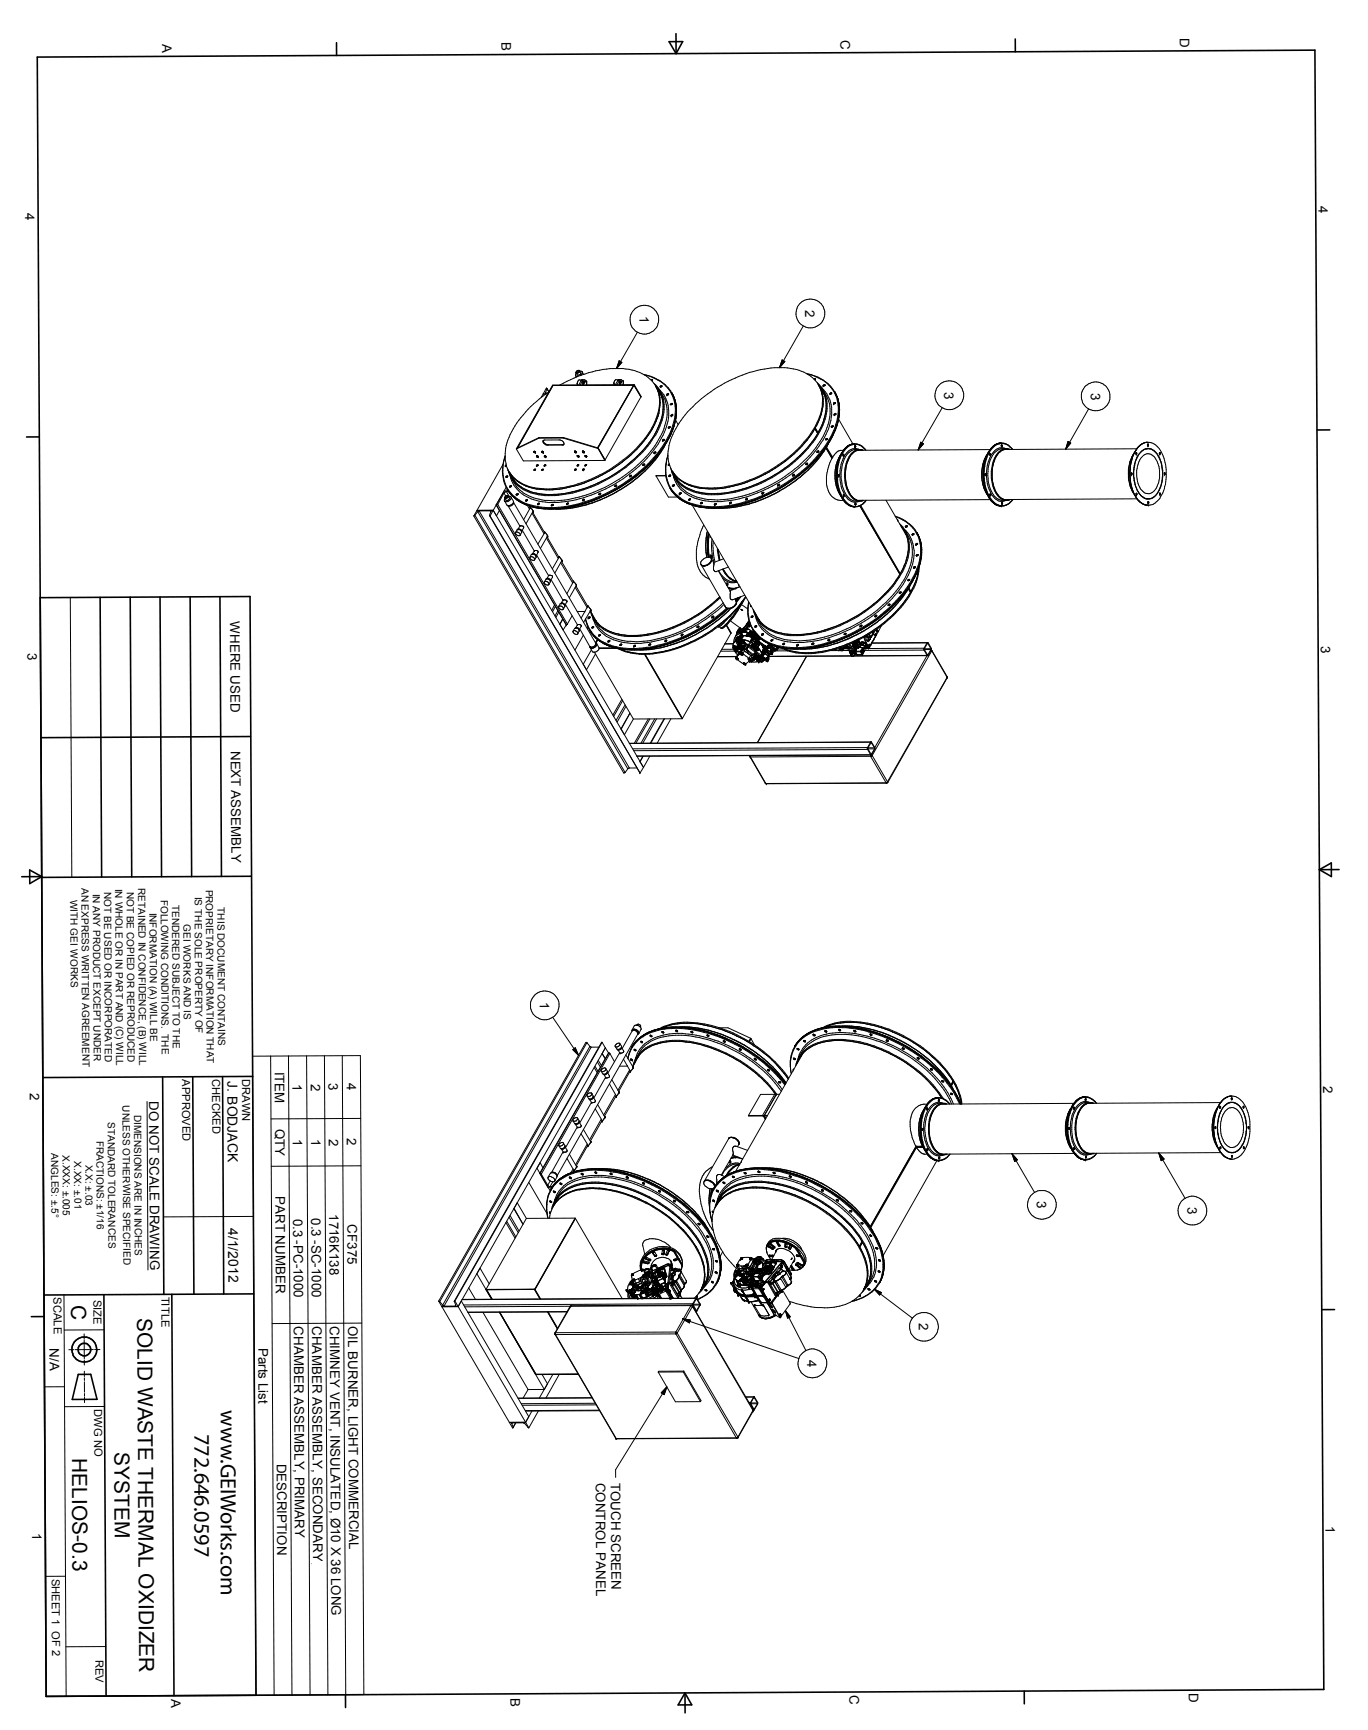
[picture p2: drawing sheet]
<svg xmlns="http://www.w3.org/2000/svg" width="217mm" height="275mm" viewBox="0 0 217 275" stroke-linecap="round" stroke-linejoin="round" font-family="sans-serif">
<defs><g id="words">
<g font-size="3.5">
<text x="35.1" y="224.3" transform="rotate(90 35.1 224.3)">www.GEIWorks.com</text>
<text x="30.9" y="228.1" transform="rotate(90 30.9 228.1)">772.646.0597</text>
</g>
<g font-size="3.3">
<text x="11.3" y="207.5" transform="rotate(90 11.3 207.5)">C</text>
<text x="21.8" y="209.6" transform="rotate(90 21.8 209.6)">SOLID WASTE THERMAL OXIDIZER</text>
<text x="11.5" y="231.9" transform="rotate(90 11.5 231.9)">HELIOS-0.3</text>
<text x="18.2" y="230.9" transform="rotate(90 18.2 230.9)">SYSTEM</text>
</g>
<g font-size="2.2">
<text x="36.1" y="172" transform="rotate(90 36.1 172)">J. BODJACK</text>
<text x="36.3" y="195.3" transform="rotate(90 36.3 195.3)">4/1/2012</text>
</g>
<g font-size="2.1">
<text x="25.8" y="7" transform="rotate(90 25.8 7)">A</text>
<text x="79.7" y="6.7" transform="rotate(90 79.7 6.7)">B</text>
<text x="133.6" y="6.4" transform="rotate(90 133.6 6.4)">C</text>
<text x="187.6" y="6.1" transform="rotate(90 187.6 6.1)">D</text>
<text x="4" y="33.9" transform="rotate(90 4 33.9)">4</text>
<text x="209.6" y="32.8" transform="rotate(90 209.6 32.8)">4</text>
<text x="101.7" y="50.3" transform="rotate(90 101.7 50.3)">1</text>
<text x="128" y="49.3" transform="rotate(90 128 49.3)">2</text>
<text x="150.1" y="62.3" transform="rotate(90 150.1 62.3)">3</text>
<text x="173.4" y="62.5" transform="rotate(90 173.4 62.5)">3</text>
<text x="36.6" y="98.8" transform="rotate(90 36.6 98.8)">WHERE USED</text>
<text x="4.4" y="103.9" transform="rotate(90 4.4 103.9)">3</text>
<text x="210" y="102.8" transform="rotate(90 210 102.8)">3</text>
<text x="36.7" y="119.4" transform="rotate(90 36.7 119.4)">NEXT ASSEMBLY</text>
<text x="85.8" y="159.3" transform="rotate(90 85.8 159.3)">1</text>
<text x="4.7" y="173.9" transform="rotate(90 4.7 173.9)">2</text>
<text x="43.7" y="170.4" transform="rotate(90 43.7 170.4)">ITEM</text>
<text x="46.5" y="172.4" transform="rotate(90 46.5 172.4)">1</text>
<text x="49.4" y="172.3" transform="rotate(90 49.4 172.3)">2</text>
<text x="52.2" y="172.3" transform="rotate(90 52.2 172.3)">3</text>
<text x="55.1" y="172.3" transform="rotate(90 55.1 172.3)">4</text>
<text x="210.4" y="172.7" transform="rotate(90 210.4 172.7)">2</text>
<text x="23.7" y="175.2" transform="rotate(90 23.7 175.2)">DO NOT SCALE DRAWING</text>
<text x="43.7" y="179.5" transform="rotate(90 43.7 179.5)">QTY</text>
<text x="46.6" y="181.1" transform="rotate(90 46.6 181.1)">1</text>
<text x="49.4" y="181.1" transform="rotate(90 49.4 181.1)">1</text>
<text x="52.3" y="181.1" transform="rotate(90 52.3 181.1)">2</text>
<text x="55.2" y="181.1" transform="rotate(90 55.2 181.1)">2</text>
<text x="43.8" y="190.2" transform="rotate(90 43.8 190.2)">PART NUMBER</text>
<text x="164.8" y="191.1" transform="rotate(90 164.8 191.1)">3</text>
<text x="188.8" y="191.9" transform="rotate(90 188.8 191.9)">3</text>
<text x="46.6" y="193.8" transform="rotate(90 46.6 193.8)">0.3 -PC-1000</text>
<text x="49.5" y="193.8" transform="rotate(90 49.5 193.8)">0.3 -SC-1000</text>
<text x="52.3" y="193.1" transform="rotate(90 52.3 193.1)">1716K138</text>
<text x="55.2" y="194.7" transform="rotate(90 55.2 194.7)">CF375</text>
<text x="7.9" y="214.5" transform="rotate(90 7.9 214.5)">N/A</text>
<text x="41.1" y="214.4" transform="rotate(90 41.1 214.4)">Parts List</text>
<text x="46.7" y="211" transform="rotate(90 46.7 211)">CHAMBER ASSEMBLY, PRIMARY,</text>
<text x="49.6" y="210.9" transform="rotate(90 49.6 210.9)">CHAMBER ASSEMBLY, SECONDARY</text>
<text x="52.4" y="210.9" transform="rotate(90 52.4 210.9)">CHIMNEY VENT, INSULATED, Ø10 X 36 LONG</text>
<text x="55.3" y="210.9" transform="rotate(90 55.3 210.9)">OIL BURNER, LIGHT COMMERCIAL</text>
<text x="146.1" y="210.5" transform="rotate(90 146.1 210.5)">2</text>
<text x="128.3" y="216.3" transform="rotate(90 128.3 216.3)">4</text>
<text x="44" y="232.8" transform="rotate(90 44 232.8)">DESCRIPTION</text>
<text x="94.7" y="235.8" transform="rotate(90 94.7 235.8)">CONTROL PANEL</text>
<text x="97.1" y="235.8" transform="rotate(90 97.1 235.8)">TOUCH SCREEN</text>
<text x="5.1" y="243.8" transform="rotate(90 5.1 243.8)">1</text>
<text x="210.7" y="242.7" transform="rotate(90 210.7 242.7)">1</text>
<text x="49.8" y="248.4" transform="rotate(90 49.8 248.4)">, EPAT-0.3 SNL</text>
<text x="135.1" y="269.6" transform="rotate(90 135.1 269.6)">C</text>
<text x="189" y="269.3" transform="rotate(90 189 269.3)">D</text>
<text x="27.2" y="270.3" transform="rotate(90 27.2 270.3)">A</text>
<text x="81.1" y="270" transform="rotate(90 81.1 270)">B</text>
</g>
<g font-size="1.8">
<text x="28.9" y="171.6" transform="rotate(90 28.9 171.6)">APPROVED</text>
<text x="33.7" y="171.6" transform="rotate(90 33.7 171.6)">CHECKED</text>
<text x="38.5" y="171.6" transform="rotate(90 38.5 171.6)">DRAWN</text>
<text x="8.5" y="206.3" transform="rotate(90 8.5 206.3)">SCALE</text>
<text x="14.9" y="206.7" transform="rotate(90 14.9 206.7)">SIZE</text>
<text x="25.7" y="206.2" transform="rotate(90 25.7 206.2)">TITLE</text>
<text x="15" y="224.1" transform="rotate(90 15 224.1)">DWG NO</text>
<text x="8.2" y="251.1" transform="rotate(90 8.2 251.1)">SHEET 1 OF 2</text>
<text x="15.2" y="264" transform="rotate(90 15.2 264)">REV</text>
</g>
<g font-size="1.6">
<text x="11.2" y="143.1" transform="rotate(90 11.2 143.1)">WITH GEI WORKS</text>
<text x="12.9" y="141.2" transform="rotate(90 12.9 141.2)">AN EXPRESS WRITTEN AGREEMENT</text>
<text x="14.8" y="142.1" transform="rotate(90 14.8 142.1)">IN ANY PRODUCT EXCEPT UNDER</text>
<text x="16.5" y="141.9" transform="rotate(90 16.5 141.9)">NOT BE USED OR INCORPORATED</text>
<text x="18.3" y="141.4" transform="rotate(90 18.3 141.4)">IN WHOLE OR IN PART AND (C) WILL</text>
<text x="20.1" y="141.8" transform="rotate(90 20.1 141.8)">NOT BE COPIED OR REPRODUCED</text>
<text x="22" y="141.2" transform="rotate(90 22 141.2)">RETAINED IN CONFIDENCE, (B) WILL</text>
<text x="25.6" y="143.1" transform="rotate(90 25.6 143.1)">FOLLOWING CONDITIONS. THE</text>
<text x="27.4" y="144" transform="rotate(90 27.4 144)">TENDERED SUBJECT TO THE</text>
<text x="30.9" y="142.6" transform="rotate(90 30.9 142.6)">IS THE SOLE PROPERTY OF</text>
<text x="32.7" y="141.5" transform="rotate(90 32.7 141.5)">PROPRIETARY INFORMATION THAT</text>
<text x="23.8" y="145.1" transform="rotate(90 23.8 145.1)">INFORMATION (A) WILL BE</text>
<text x="29.2" y="147" transform="rotate(90 29.2 147)">GEI WORKS AND IS</text>
<text x="34.6" y="144.3" transform="rotate(90 34.6 144.3)">THIS DOCUMENT CONTAINS</text>
<text x="17.1" y="178.4" transform="rotate(90 17.1 178.4)">STANDARD TOLERANCES</text>
<text x="19.5" y="175.8" transform="rotate(90 19.5 175.8)">UNLESS OTHERWISE SPECIFIED</text>
<text x="21.3" y="177.3" transform="rotate(90 21.3 177.3)">DIMENSIONS ARE IN INCHES</text>
<text x="8.1" y="183.4" transform="rotate(90 8.1 183.4)">ANGLES: ±.5°</text>
<text x="10" y="183.8" transform="rotate(90 10 183.8)">X.XXX: ±.005</text>
<text x="11.8" y="184.7" transform="rotate(90 11.8 184.7)">X.XX: ±.01</text>
<text x="13.6" y="185.2" transform="rotate(90 13.6 185.2)">X.X: ±.03</text>
<text x="15.3" y="181.5" transform="rotate(90 15.3 181.5)">FRACTIONS: ±1/16</text>
</g>
</g></defs>
<!-- layer: Layer 1 -->
<g fill="none" stroke="#000" stroke-width=".16">
<path d="M91.5 59.8l.1 .2M91.6 59.3a.31 .31 0 0 1 .2-.4 .31 .31 0 0 1 .3 .1v.2l-.5 .2M91.6 59.3v.1M91.6 59.2h.1M91.6 59.2l.2 .1M91.6 59.4l-.1 .3 .3 .2M91.7 59.1l-.1 .1M91.7 59.1a.21 .21 0 0 1 .2-.2 .21 .21 0 0 1 .2 .2l-.1 .1M91.8 59.9l-2.8 1.3M92 59.2l-.2 .1M92 59.2h.1M92.1 59l.2 .3a.39 .39 0 0 1-.5 .3l-.2-.3"/>
<path d="M92.2 59h.2a.38 .38 0 0 1 .2 .4 .38 .38 0 0 1-.3 .4M92.6 59.2l.2 .3M98.4 57.4l.5 .2-.9 1zM101.3 52.8l-3.3 5.8M102.3 59.6a6.2 6.2 0 0 1 4.5 2.9M102.4 59.6a7.5 7.5 0 0 0-3.4-1h-2a17.6 17.6 0 0 0-5.2 1.3M102.4 59.6l1 .3 1.1 .5M102.4 59.6l1.3 1M124.3 57.2l.5 .3-.9 1zM126.6 50.3a2.29 2.29 0 0 1 2.8-2.7 2.29 2.29 0 0 1 1.2 3.7 2.29 2.29 0 0 1-3.8-.5l-.2-.5M127.7 51.9l-3.8 6.6M128.2 59.4a6.4 6.4 0 0 1 4.5 2.9"/>
<path d="M128.4 59.5a6 6 0 0 1 4.6 3.8 7.9 7.9 0 0 1-.3 4.7 20.9 20.9 0 0 1-9.6 9.9 19.6 19.6 0 0 1-11.2 2.6 6.5 6.5 0 0 1-5.6-3.4 6.9 6.9 0 0 1-.1-4.6M79.9 73.9l-4.6 8.2M80.1 73.2l-.2 1.1a4.7 4.7 0 0 0 .6 3.2M80.1 78.4l.3 .5M80.1 78.4l-1 1.8M80.3 72.5l-.2 .7M80.3 74.1h.1M80.3 74.1l.1 .1M80.4 78.9l.2-.1 .3 .1M80.4 78.9l-.2 .2 .1 .2 .5-.2 .1-.2M80.4 78.9h.2a.18 .18 0 0 1 .1 .2 .18 .18 0 0 1-.2 .1l-.2-.1zM80.5 77.5l.1 .3"/>
<path d="M80.5 77.5l-2.6 4.6M80.5 73.9l-.2 .2M80.5 74l-.1 .2M80.5 75.7h.2a.16 .16 0 0 1-.1 .2 .16 .16 0 0 1-.2-.1zM80.5 78.2l-.4 .2M80.5 78.2l.4 .7M80.5 74.1l-.1 .1M80.6 77.8h.1M80.6 77.8a5.7 5.7 0 0 0 3.6 2.7M80.6 77.8l.2 .3M80.6 77.8l.3 .4M80.7 74.6l.6 1.4"/>
<path d="M80.7 75.8l-.2 .1M80.7 79l-.3 .2M80.8 78.1h-.6l-1.3 2.2M80.8 78.9l.2 .4-.2 .3h-.3l-.3-.4M80.8 78.1l.8 .9M80.8 78.1l.3 .4M80.9 78.9l.3 .1M80.9 74.9a5.3 5.3 0 0 0 4.4 3.6l1.9 .2 1.6-.1M80.9 78.2h-.4M80.9 75l.1 .1M81 75.1l.7 1.3M81 75.1l.9 1.5"/>
<path d="M81 78.4l.4 .5M81.2 79a.66 .66 0 0 1-.3 .7 .66 .66 0 0 1-.7-.1l.1-.3M81.2 79.1l.4 .6a.72 .72 0 0 1-1 .6l-.4-.6M81.3 77.3h-.2v.2M81.3 77.3l-.2 .2M81.3 78.7l.3 .3M81.6 79a5.4 5.4 0 0 0 2.6 1.5l1 .2 1.5 .2M81.6 76.2l.1 .2M81.9 79.2a10.3 10.3 0 0 0 7.5 1.6M81.9 79.3l1.1 .7M82.1 71.4l1.1 1.9 12.9-.1M82.1 71.3v.1"/>
<path d="M82.4 78.6l-.2-.1-.2 .1 .2 .1M82.4 78.6l-.2 .1M83.7 79.5h.2l-.2 .2h-.1zM83.9 79.6l-.2 .1M84.9 71.8v.1h.2M84.9 71.8l.1 .1M84.9 71.8v.1M84.9 71.8h.1M84.9 71.9h.1M84.9 71.9h.2M85 71.8l.1 .1M85 71.8h-.1"/>
<path d="M85 71.9h.1M85.1 74.7l-.2 .1M85.1 71.9h.1M85.1 71.9h-.1M85.1 74.7l-.2-.1v.2M85.1 74.7h.1M85.3 74.1h.1M85.3 72.6v.1h.3M85.3 72.5h.1M85.3 72.5v.1M85.3 72.6h.1M85.3 72.5l.1 .1"/>
<path d="M85.4 72.5h-.1M85.4 72.5l.1 .1M85.4 72.6l.1 .1M85.4 74.1h-.1M85.5 72.6v.1M85.5 72.6h.1M85.5 72.6l.1 .1M85.5 72.6h-.1M85.5 72.7h.1M85.5 73.9h.1M85.5 73.9v.1M85.5 73.9l-.2 .2"/>
<path d="M85.5 74l-.1 .1M85.6 72.7h.1M85.7 69.6l-3.6 1.7M85.7 69.6v.1M85.7 69.7l-3.6 1.7M86.1 71.8h.1M86.1 71.8l.1 .1M86.2 71.8l-.1 .1 .3 .1M86.2 71.8h.1M86.2 71.8v.1M86.2 71.9h.1M86.2 74.8h.1"/>
<path d="M86.2 71.8l.2 .1M86.3 71.9h.1M86.3 71.9h-.1M86.3 74.7l-.1 .1M86.4 70.1a.55 .55 0 0 0 .5 .7h2.7l.1-.2M86.4 70.1l2.6-.1a.7 .7 0 0 1 .7 .6M86.4 70.1a.78 .78 0 0 0 .6 .6h2.6M86.4 62.7l-.4 .5M86.4 71.9h.1M86.4 71.9h-.1M86.4 71.9h-.2M86.4 72h.1"/>
<path d="M86.4 74.7h-.1M86.4 74.7l-.1-.1-.2 .1 .1 .1M86.4 74.7l-.2 .1M86.4 71.9v.1M86.5 74l.1 .1M86.5 74h.1M86.5 72.5h.1M86.5 72.5l.1 .2 .2-.1M86.6 72.5h.1M86.6 72.5h-.1M86.6 72.6h.1M86.6 72.5v.1"/>
<path d="M86.6 72.5l.2 .1M86.6 72.6l.1 .1M86.7 62.4l.1 .1M86.7 72.6h.1M86.7 72.6v.1M86.8 73.9l-.3 .1M86.8 73.9h.1M86.8 73.9v.1M86.8 74l-.2 .1M86.8 72.6h.1M86.8 62.7h-.4M86.9 61.8v-.1l-.5 1"/>
<path d="M86.9 61.8v.1M86.9 61.9l.3 .4M86.9 61.9l-.2 .5M86.9 62.5h-.1M87.2 70.7l-.1 .1M87.8 61.3h.1l-5.6 10M87.8 61.3l-5.7 10M89.4 70.7v.1M89.5 69.7l5.6 1.6M89.5 69.7h-3.8M89.6 69.6l-.1 .1M89.6 69.6l5.5 1.6"/>
<path d="M89.6 69.6h-3.9M89.7 70.6l-.1 .1M91.4 71.7v.1M91.4 71.7a.15 .15 0 0 0 0 .2 .15 .15 0 0 0 .2 0M91.4 71.8h.1M91.4 71.8v.1M91.4 71.7l.2 .2M91.4 71.7h.1M91.4 71.9h.1M91.5 74.7l-.1 .1M91.5 71.9h.1M91.6 71.9h.1"/>
<path d="M91.6 71.9h-.1M91.6 74.6l-.2 .1v.1M91.6 74.6h.1M91.6 74.7h-.1M91.6 74.7h.1M91.6 74.6v.1M91.6 74.7l-.2 .1M91.7 74h.1M91.7 74l.1 .1M91.8 60.9v.3M91.8 61v.1M91.8 61.1v.1"/>
<path d="M91.8 72.5h.1M91.8 72.5h.2M91.8 72.5l.2 .1M91.8 72.5l.1 .1M91.8 72.5l.1 .2 .1-.1M91.8 74v.1M92 72.6h.1M92 72.6h-.1M92 74h.1M92 74h-.2M92 72.5v.1M92 74l-.2 .1"/>
<path d="M92 74l-.2-.1-.1 .1M92.4 60.6l-.4 .6M92.5 60.4l-.1 .2M92.6 60.6l-.4 .6M92.6 60.6h-.2M92.6 79.5l.3-.1-.1 .2h-.2zM92.6 71.8h.1M92.6 71.8l.1 .1M92.7 60.8h.2M92.7 71.7l-.1 .1 .2 .1M92.7 71.7v.1M92.7 71.8h.1"/>
<path d="M92.7 71.8v.1M92.7 71.9h.1M92.7 71.7l.1 .2M92.7 71.7h.1M92.7 74.7v.1M92.7 74.7h.1M92.7 60.4l-.1 .2M92.8 74.7h-.1M92.8 74.7l-.1 .1M92.8 71.9h.1M92.9 74.6l-.3 .1 .1 .1M92.9 74.6h.1"/>
<path d="M92.9 74.6l-.1 .1M92.9 74.6l-.2 .2M92.9 74.7h-.1M92.9 71.9h-.1M92.9 60.8v.1M92.9 60.8l-.2 .1 .1 .2M92.9 79.5l-.2 .1M93 74h.1M93 74l.1 .1M93 72.5l.1 .1M93 72.5h.1M93 60.7a.35 .35 0 0 0-.4 .1 .35 .35 0 0 0 .1 .4"/>
<path d="M93.1 72.5h.1M93.1 72.4v.1M93.1 72.4l-.1 .1M93.1 72.5v.1M93.1 72.4h.1M93.1 72.4l.2 .1M93.1 72.6h.1M93.1 72.5l.1 .1M93.1 60.6l-.4 .6M93.1 60.6l-.1-.2h-.9l-.3 .2v.4M93.2 72.6h.1M93.2 72.6h-.1"/>
<path d="M93.2 72.5v.1M93.2 74l-.1 .1M93.2 74l.1-.1h-.2l-.1 .1M93.2 60.6v.6M93.2 60.6h-.1M93.2 60.6l.1 .6M93.3 72.5v.1M93.3 72.5l-.1 .1M93.3 72.6h-.2M93.3 72.6h-.1M93.6 79.8l-1.2 .4M94.9 79.3l-1.3 .5"/>
<path d="M94.9 79.3l-3.1 1-1.8 .4M95.1 71.2l1.1 1.9M95.1 71.2v.1M95.1 71.3l1 1.9M95.3 78.7h-.1M95.5 78.5a.18 .18 0 0 0-.2-.1 .18 .18 0 0 0-.1 .2l.1 .1M95.5 78.5l-.2 .2M95.8 79.3a17.6 17.6 0 0 1-5.7 1.6h-3.6a9.6 9.6 0 0 1-3.4-.8l-.2-.1M95.8 79.3a20.6 20.6 0 0 1-6.2 1.6M96.1 79.2l-.3 .1M96.2 76.3a22.4 22.4 0 0 1-6.9 2.3M96.2 76.3a16.3 16.3 0 0 1-11.4 2 6.3 6.3 0 0 1-3.1-1.9"/>
<path d="M96.2 73.1l-.1 .1M97.3 75.6l-1.1 .7M97.6 60.9v.1M97.6 61v.1M97.8 78a22.3 22.3 0 0 1-8.3 2.8l-.6 .1M97.9 77.3l-.1 .1M98 77.2a.16 .16 0 0 0-.2 0 .16 .16 0 0 0-.1 .2h.1M98 77.2l-.2 .2M98 77.2l-.1 .1M98.2 60.6l-.4 .6M98.4 60.4l-.2 .2M98.4 60.6l-.3 .6"/>
<path d="M98.5 60.6h-.3M98.5 77.6l-3.6 1.7M98.5 60.7l.2 .1M98.6 60.4l-.2 .2M98.7 60.8v.1M98.7 60.8a.19 .19 0 0 0-.1 .1 .19 .19 0 0 0 0 .2M98.8 60.7v-.1a.32 .32 0 0 0-.4 .2 .32 .32 0 0 0 .1 .4M99 60.6l-.4 .6M99 60.6l-.2-.2h-.9l-.3 .4v.4M99 77.2l-2.4 1.3-3 1.3M99 77.2l-1.8 1-2.3 1.1M99.1 60.6h-.1"/>
<path d="M99.1 60.6l-.1 .6M99.1 60.6v.6M99.4 74.2l-2.1 1.4M100.1 75.7l.1-.1 .2 .1-.2 .1zM100.2 75.8h-.1M100.4 75.7l-.2 .1M100.7 61.3l-5.7 10M100.8 61.3h-13M100.8 61.3l1.1 1.8M100.8 61.3l-5.7 9.9M100.8 61.2v.1M100.8 61.2l1.1 1.9"/>
<path d="M100.8 61.2l-13 .1M101.2 75.7l-2.7 1.9M101.2 75.7l-1.1 .9-2.2 1.3M101.9 63.1l-5.7 10M102.2 74h.1M102.3 74h-.1M102.5 73.9l-.3 .1M102.5 73.9h.1M102.5 71.3a21.2 21.2 0 0 1-5.2 4.3M103.1 73.9l-1.4 1.3-2.7 2M103.5 70a19.5 19.5 0 0 1-3.6 3.8M103.5 60.5l.2-.1v.1"/>
<path d="M103.7 60.6a5.5 5.5 0 0 1 1 5.1 17 17 0 0 1-7.3 8.9 18.6 18.6 0 0 1-12.1 3.2 5.5 5.5 0 0 1-4.9-4.5 8.9 8.9 0 0 1 2.1-6.5 18.9 18.9 0 0 1 4.8-4.5l-.4-.5M103.7 60.5v.1M103.7 60.5h-.1M104 61l.6 .7 .3 .5M104 72v.1M104.1 72h.1M104.1 72l-.1 .1M104.2 61.3a4.9 4.9 0 0 1 1.2 3.8M104.2 61.4l.1 .1M104.3 72a.14 .14 0 0 0-.2-.1 .14 .14 0 0 0-.1 .2M104.3 72l-.3 .1M104.3 72h-.2"/>
<path d="M104.3 75.7l2 3.4h1.4M104.3 61.5l.8 1.4M104.3 61.5l.8 1.3 .3 1.1M104.4 61.8a6.2 6.2 0 0 1-.3 5.3 17.1 17.1 0 0 1-6 6.8 20.4 20.4 0 0 1-11.2 3.9 7.3 7.3 0 0 1-5.5-2.1M104.5 60.4l1.1 .7a4.9 4.9 0 0 1 1.3 1.9M104.7 72.1l-1.6 1.9-1.9 1.7M104.8 61.9a5.8 5.8 0 0 1 1 6.5 19 19 0 0 1-9.5 9.4 19.5 19.5 0 0 1-5.9 1.9 10.6 10.6 0 0 1-5.1-.1 5.3 5.3 0 0 1-4.2-3.8M104.9 62.2a6 6 0 0 1 .7 5.9 18 18 0 0 1-8.3 8.8 20.4 20.4 0 0 1-9.2 2.8 8 8 0 0 1-5.4-1.7l-.5-.5-.9-1.5M104.9 62.2a6.2 6.2 0 0 1 0 5.6 17.6 17.6 0 0 1-6.5 7.3 20.4 20.4 0 0 1-11.7 3.7 6.8 6.8 0 0 1-5.4-2.8M104.9 62.6l.1 .1M105 61.4l.2-.1-.1 .3zM105.1 71.6l-1.6 1.8"/>
<path d="M105.2 61.4l-.2 .2M105.3 70.1h.1M105.4 65.5l-.6 2.1-1.3 2.3M105.4 69.9h.2v.1l-.2 .1zM105.4 70.1h.1M105.4 71.1l-.3 .5M105.4 64a9.3 9.3 0 0 1-2.5 6.8l-.4 .5M105.4 71.2a24.8 24.8 0 0 1-6.4 6M105.4 71.2a21.2 21.2 0 0 1-4.2 4.5M105.6 70l-.2 .1M105.6 71a20.5 20.5 0 0 1-9.2 8.1M105.8 70.7l-1.1 1.8a21.7 21.7 0 0 1-8.9 6.8"/>
<path d="M105.9 75.7h-1.6M105.9 75.6l-1.6 .1M106 62.8h.1M106 62.8v.1M106 70.3l-.6 .9M106.2 72.3l-.3 1.1a5.8 5.8 0 0 0 .2 3.4l.4 .8M106.3 62.7l-.3 .2M106.3 62.7v-.1h-.1l-.2 .2M106.4 73.8l-.2 .2h.2M106.4 73.9l-.1 .1M106.5 77.6v.1M106.5 77.6l.8 1"/>
<path d="M106.5 68v-.2l-.2 .1v.2M106.5 68l-.2 .1M106.5 77.7l.3 .3M106.5 77.7h.1M106.6 64.3l.2-.1a.15 .15 0 0 1 0 .2 .15 .15 0 0 1-.2-.1zM106.6 77.7l.2 .3M106.6 77.7l.6 .9-.4-.6M106.6 74.4l.6 1.5M106.6 75.7v-.1a.17 .17 0 0 0-.2 0 .17 .17 0 0 0 0 .2M106.6 75.7l-.2 .1M106.7 66l.2-.1a.17 .17 0 0 1 0 .2 .17 .17 0 0 1-.2 0zM106.7 66.1h.1"/>
<path d="M106.8 78l.2 .3M106.8 62.5h.1M106.8 62.5l.5 1.1 .1 .8M106.8 66.1h.1M106.8 74.8a5.6 5.6 0 0 0 4.8 3.6l.5 .1a10.1 10.1 0 0 0 3.1-.1M106.8 62.5l.3 .7M106.8 62.5v.1M106.8 62.6a5 5 0 0 1 .7 2.5M106.8 62.6l.2 .3M106.8 74.9l.1 .1M106.9 64.2l-.3 .2M106.9 75l.2 .3"/>
<path d="M106.9 75l.7 .9M106.9 75l.8 1.4M106.9 68.3l-1.5 2.9M106.9 63a7.9 7.9 0 0 1-1 7 23.4 23.4 0 0 1-13.6 10 14.2 14.2 0 0 1-9 0 5.6 5.6 0 0 1-3-7.4M106.9 66l-.2 .1M107 68.3l-1 2.1-.6 .8M107 68.3l-.9 1.9M107.1 75.3l.5 1M107.1 67.9l-.1 .4M107.1 63.1l.3 1.3M107.2 67.5l-.2 .8M107.2 77.2a.15 .15 0 0 0-.2-.1 .15 .15 0 0 0 0 .2"/>
<path d="M107.2 77.2l-.2 .1M107.2 78.6l.3 .3M107.2 63.5a6.9 6.9 0 0 1-.1 4.3M107.3 66.9l.2-1.3v.9l-.4 1.3M107.3 66.9l-.8 2.3-.8 1.5M107.4 66.8l.4 .7M107.4 68.2a6.6 6.6 0 0 0-.4 6.9 6 6 0 0 0 4.3 2.5M107.4 64.4l.1 1.6-.3 1.5M107.4 64.4l.1 .4M107.5 78.8l.3 .3M107.5 78.9a5.2 5.2 0 0 0 2.2 1.3M107.5 78.9l.7 .5"/>
<path d="M107.5 78.9l.3 .2M107.6 76.1v.2M107.6 76.3a5.8 5.8 0 0 0 3.1 1.9 16 16 0 0 0 10.3-1.5M107.9 79.1l.3 .3 1.1 .6M108 78.6h.1M108.2 79.4l.3 .2M108.2 79.3l1.1 .7M108.3 78.5l-.3 .1M108.3 78.5v-.1a.18 .18 0 0 0-.2 0 .18 .18 0 0 0-.1 .2M108.5 79.6l.8 .5M108.6 66.4l-1.2 1.8M109.3 80l.4 .2"/>
<path d="M109.3 80l.8 .3M109.8 79.4l-.1-.1h-.1l-.1 .2 .1 .1M109.8 79.4l-.2 .2M111.3 77.6l2.5 .2M111.3 77.6l.9 .1M111.7 79.9h.1M111.7 80l-.3 .1M111.7 79.9v.1M111.7 79.9h-.3l-.1 .2h.1M115.4 77.6l-1.7 .2M115.4 77.6l-.6 .1M116.3 79.9l-.3 .2"/>
<path d="M116.3 79.9a.16 .16 0 0 0-.2 0 .16 .16 0 0 0-.1 .2M117.1 77.2l-1.7 .4M118.8 79.4v-.1a.17 .17 0 0 0-.2 0 .17 .17 0 0 0 0 .2M118.8 79.4l-.2 .1M119.6 79.7l-1.3 .4M120 76.2l-1.7 .7-1.8 .4M121.1 78.4l.3-.1a.14 .14 0 0 1-.1 .2 .14 .14 0 0 1-.2-.1zM121.2 78.5h.1M121.4 78.4l-.2 .1M121.7 75.4l-1.2 .5M121.7 75.4l-1.7 .8-2.9 1M122.1 76.1l-1.2 .6"/>
<path d="M122.2 75.1l-.5 .3M122.7 75.8a21.4 21.4 0 0 1-7 2.5M123.6 77.2h.1M123.9 77.1l-.2 .1M123.9 77.1a.18 .18 0 0 0-.2-.1 .18 .18 0 0 0-.1 .2M124.3 73.7l-2.1 1.4M124.9 77a31.9 31.9 0 0 1-5.3 2.7M125.3 74l-1.5 1.2-1.2 .6M126 75.7h.1M126.3 75.6v-.1a.18 .18 0 0 0-.2 0 .18 .18 0 0 0-.1 .2M126.3 75.6l-.3 .1M127.1 71.3l-.8 .9-1.4 1.1-2.7 1.8"/>
<path d="M127.9 70.4l-1.2 1.3-2.3 2M127.9 70.4l-.7 .9M128.1 74.7l-3.2 2.3M128.3 70l-.4 .4M128.4 73.8l-.1 .1M128.4 73.8l-.2 .1M128.4 73.8v-.1a.17 .17 0 0 0-.2 0 .17 .17 0 0 0-.1 .2h.2M128.5 74.2a23.4 23.4 0 0 1-10.8 6M128.7 74.5a22.5 22.5 0 0 1-10.9 6M128.7 70.8l-1.5 1.7-1.4 1.2M129.1 70.3a22.2 22.2 0 0 1-5.9 5.2M129.4 60.3l.2-.1v.2"/>
<path d="M129.4 60.3a8.4 8.4 0 0 0-7.3-1.7 21.7 21.7 0 0 0-13.5 7.8M129.4 60.3l.5 .6M129.5 73.4l-1.3 1.2M129.5 68.2l-1.2 1.8M129.6 68.1l.4 .8M129.6 68.2h-.1M129.6 68.2h.1M129.6 68.2l.4 .7-.5-.7M129.6 60.4h.1M129.6 60.4h-.1M129.9 60.9l.6 .6 .3 .5M129.9 60.9a5.2 5.2 0 0 1 .9 2.2"/>
<path d="M129.9 71.8l.2-.1 .1 .1-.1 .1-.2 .1zM130.1 61.1a5.3 5.3 0 0 1 .9 5.6l-.3 .9-.7 1.4-1.2 1.7M130.1 61.2l.1 .2M130.2 71.8l-.3 .2M130.2 61.4l.2 .3M130.2 61.4a4.3 4.3 0 0 1 .7 2.1M130.2 61.4l.8 1.4M130.2 61.4l.2 .2a4.9 4.9 0 0 1 .9 2.1M130.2 66.7l-.6 1.4 .5 .7M130.4 61.8a6.8 6.8 0 0 1-.7 5.8 20 20 0 0 1-9.3 8.3 15.6 15.6 0 0 1-10.2 1.4l-1.2-.5-1.3-.9M130.7 61.7a5.2 5.2 0 0 1 1.3 5.6 12.5 12.5 0 0 1-3.2 5.4 22.6 22.6 0 0 1-14.1 7.1h-1.6a7 7 0 0 1-5.5-2.8l-.6-1.4M130.8 64.6a11.4 11.4 0 0 1-2.5 5.4"/>
<path d="M130.8 61.4h.1M130.8 61.4l.2-.2h.2l-.3 .2M130.8 62a6.6 6.6 0 0 1 .1 7.4 21.6 21.6 0 0 1-16.8 10.1 9.9 9.9 0 0 1-4.9-1.2 5.6 5.6 0 0 1-2-2.4M130.8 62a6 6 0 0 1 0 5.6 19.2 19.2 0 0 1-8.6 8.7 18.6 18.6 0 0 1-10.1 2.3 6.7 6.7 0 0 1-4.5-2.1l-.4-.6M130.8 62.5l.2 .1M130.9 63.4v.9M130.9 64.2l-.5 2.2M131.1 61.4h.1M131.2 61.3h-.2l-.1 .1M131.3 64.1a8.2 8.2 0 0 1-.8 3.9l-1.4 2.3M131.4 71.1a21.5 21.5 0 0 1-5.2 5.1l-2.4 1.6-2.7 1.4-2.4 .8-1.6 .4M131.4 71.1l-1.7 2"/>
<path d="M131.4 71.2l.9 1.6M131.4 71.1l1 1.6M131.5 69.8l-.1-.1-.2 .2 .1 .1M131.5 69.8l-.2 .2M131.5 70.8a21.6 21.6 0 0 1-13.2 9.5l-2.8 .5M131.7 70.5a24.8 24.8 0 0 1-10.9 8.7l-1.2 .5M131.7 70.5l-.3 .6M131.7 70.5l-1.3 2.1-1.7 1.9M132.2 62.6v-.1a.15 .15 0 0 0-.2 0 .15 .15 0 0 0 0 .2M132.2 62.6l-.2 .1M132.4 67.7l-.3 .1 .1 .2M132.4 67.7h.1"/>
<path d="M132.4 72.7l-.1 .2-1-1.6 1 1.6a6.4 6.4 0 0 0-.5 5.5 2.32 2.32 0 0 0 2.3 1.2M132.4 67.7v.1M132.4 69.1l-.7 1.4M132.4 67.8l-.2 .2M132.5 64.2h.1M132.6 66h.1M132.7 62.3h.1M132.7 62.3v.1M132.7 62.3l.6 1.5M132.7 62.3l.5 1.2M132.7 62.4l.4 .6M132.7 62.4l.2 .4"/>
<path d="M132.8 64l-.3 .1v.1M132.8 64h.1M132.8 64v.1M132.8 64.1l-.1 .1h-.2M132.8 64.1l-.3 .1M132.8 68.1a16.8 16.8 0 0 1-4.3 6.1M132.9 68.2l-.7 1.4-.5 .9M132.9 68.2l-.9 1.8-.6 1.1M132.9 65.9l-.1-.1-.2 .2M132.9 65.9l-.3 .1M133 75.8l.5 2.5M133 63l.4 1.2"/>
<path d="M133 74.7v1.9M133 76.6l.5 1.7M133.2 63.4l.2 .8M133.3 63.8l.1 .4M133.3 73a6.4 6.4 0 0 0-.5 3.7l.2 .6 .6 1.4M133.3 75.5v.2M133.3 75.5h.1l-.1 .3M133.3 75.5v.3M133.3 75.6v.1M133.3 66.3a7.3 7.3 0 0 1-.9 2.8M133.3 66.7l2.3 3.9M133.3 75.8h.1"/>
<path d="M133.4 64.2v.4a5.8 5.8 0 0 1-.4 3.1M133.4 64.2v.4M133.4 64.2a8.1 8.1 0 0 1-.2 3.2l-.3 .8M133.4 64.5v.9M133.4 72.7l-.1 .2M133.4 65.4l-.1 .9M133.4 72.9l-.3 1.4-.1 1.1M133.4 72.9l-.2 .7a7.1 7.1 0 0 0-.2 3M133.4 65.5l-.1 1.3-.4 1.4M133.5 78.3l.1 .4M133.5 72.5l-.6 1.6-.1 .6v1.8l.3 1.3 .5 1M133.6 72.4l-.1 .2"/>
<path d="M133.6 72.4l-.1 .2a5.7 5.7 0 0 0-.6 2.6l.1 1.6 .3 1.4 .3 .6M133.6 72.6l-.2 .3M133.6 78.7l.1 .3M133.6 78.7l.7 1M133.6 78.8l.1 .2M133.7 72.3l-.1 .1M133.7 72.3l-.1 .3M133.7 79l.4 .5M133.7 79a2.69 2.69 0 0 0 1.1 1.2M133.7 79l.5 .7M134 71.8l-.3 .5M134 72.3h.2v.2h-.1"/>
<path d="M134 72.3v.2M134 72.3l.1 .2M134.1 78.7v.3M134.1 78.7v.1M134.1 78.7h.1l-.1 .3M134.1 78.8v.2M134.1 79h.1M134.1 71.6a1.56 1.56 0 0 0-1.7 1v.1M134.1 72.5h.1M134.2 79.7l.7 .6 .4 .3M134.2 79.7l.5 .4M134.4 79.9l.4 .4"/>
<path d="M134.6 77.1a3 3 0 0 0 1.5 2.4 1.04 1.04 0 0 0 1 .1M134.7 73.6a6.7 6.7 0 0 0-.2 3.4M134.8 70.9a2.01 2.01 0 0 1 2.9 .7M134.8 70.9l-.6 .6-.6 1.1M134.8 70.9l-.4 .4-.7 1M134.9 78.1a2.01 2.01 0 0 0 2.3 1.5M135 72.9l-.2 .3M135 70.8l-.2 .1a1.86 1.86 0 0 0-.9 1l-.2 .4M135 70.8l-.2 .1M135.3 70.7l-.3 .1M135.3 72.3l-.2 .5M135.5 70.6l-.7 .3"/>
<path d="M135.7 70.6l-.7 .2M135.8 70.6h.1M135.8 71h.1M135.8 71l.2 .2M135.9 70.6h-.1M135.9 70.9h.1M135.9 70.9v.3M135.9 70.9l.2 .1-.1 .2M135.9 70.9l-.1 .1M136 71.2h.1M136.3 71.6l-.4 .1-.5 .5M136.4 71.5a2.91 2.91 0 0 0-2 2.6 5.6 5.6 0 0 0 1.3 5.3l.8 .3"/>
<path d="M136.6 71.5a1.74 1.74 0 0 0-2.3 .9 6.7 6.7 0 0 0 0 6.4 1.7 1.7 0 0 0 2.4 .9M137 71.6a1.91 1.91 0 0 0-2.1 1.4 5.9 5.9 0 0 0-.2 4.6M137.1 71.6l-.4-.1-.4 .1M137.2 71.6l-.3-.1a2.1 2.1 0 0 0-1.4 .1 3.6 3.6 0 0 0-1.7 3.2 5.4 5.4 0 0 0 .1 2.4 3.1 3.1 0 0 0 2 2.5h1.1l.3-.1M137.6 71.6a1.97 1.97 0 0 0-3.4 .2 7.4 7.4 0 0 0 .2 7.9 1.91 1.91 0 0 0 3.3-.1M137.7 79.6a2.08 2.08 0 0 1-2.5 .9M140.8 79.6l3.3 5.6M146.4 70.3l.4 .3-.8 1zM149.8 64.9l-3.8 6.7M156.3 75.7l.2 1.1M156.4 76.5l.1 .3M156.4 76.5l.2 1.1"/>
<path d="M156.4 74.2v2.3M156.5 76.8l.2 1.1M156.5 73.8l-.2 1.5M156.5 73.8l-.2 1.1 .1 1.6M156.6 73.5l-.1 .3M156.6 75.4v.1M156.6 77.6l.1 .3M156.6 77.6l.4 1.1M156.6 72.9a7 7 0 0 0-.4 3.6l.2 1 .2 .6M156.6 75.4h.1v.3l-.1-.2M156.6 75.4v.2M156.7 78.2l.2 .4"/>
<path d="M156.7 73.1l-.2 .7M156.7 73.1l-.1 .4M156.7 77.9l.4 .9M156.8 78.2a4.7 4.7 0 0 0 1.4 1.9M156.8 72.4l-.6 1.5-.1 .7v1.8l.3 1.2 .6 1.1M156.9 72.3l-.1 .1M156.9 72.3l-.4 1.3-.2 1.4v1.5l.4 1.6M157 78.7l.5 .8M157.1 72.1l-.4 1M157.1 78.8l.3 .5M157.1 78.8l.1 .3M157.1 77.6a3.6 3.6 0 0 0 1.6 2.1h.6l.6-.1"/>
<path d="M157.2 71.9l-.1 .2M157.3 72.2v.1M157.3 72.3l.1 .1M157.3 78.7h.1M157.4 78.7v.1M157.4 72.1v.1v.2M157.4 72.1l-.1 .2M157.4 78.6h.1v.3l-.1-.1M157.4 78.6l.1 .1-.1 .1M157.4 78.6v.1M157.4 79.3a2.26 2.26 0 0 0 1.4 1.1M157.4 71.5l-21.1 .1"/>
<path d="M157.4 79.3l.4 .5M157.4 72.4h.1M157.4 79.5l-21 .1M157.5 72.1h-.1M157.5 72.1l-.1 .3M157.5 71.3l-.6 1M157.5 79.6l.6 .5M157.7 75.8l.1 1M157.7 71.2l-.3 .4M157.8 74.1l-.1 1M157.9 77a2.92 2.92 0 0 0 2 2.5l.6-.1M158 73.5a6.5 6.5 0 0 0 .2 4.6 2.06 2.06 0 0 0 2.2 1.3"/>
<path d="M158.1 70.8a4.4 4.4 0 0 0-1.5 2.7M158.3 70.7a2.03 2.03 0 0 1 2.1 .2l.4 .4M158.3 70.7l-.2 .1M158.3 70.7a2.66 2.66 0 0 0-1.2 1.4M158.3 70.7l-.6 .5M158.4 70.6l-.1 .1M158.7 70.5l-.4 .2M158.9 70.5l-.3 .1M159 70.5h-.3M159.2 70.5h.1M159.2 70.9v.1M159.2 70.9h.1"/>
<path d="M159.2 70.8v.1M159.2 70.8v.2M159.3 71h.1M159.3 79.9l-.1 .1M159.3 79.9v.1M159.3 79.9l.1 .1-.1 .2M159.3 70.8h.1M159.3 70.8v.2h-.1M159.3 70.8h-.1M159.3 80v.2M159.6 71.5a2.94 2.94 0 0 0-1.7 2.5M159.7 71.4a3 3 0 0 0-2 2.9 6.5 6.5 0 0 0 .6 4.1l.7 .8 .8 .4"/>
<path d="M159.9 71.4a1.63 1.63 0 0 0-2 .5 6.2 6.2 0 0 0-.8 5.7M160.4 71.5a1.85 1.85 0 0 0-2.2 1.3l-.2 .6M160.6 71.5l-.3-.1a2.1 2.1 0 0 0-1.5 .1 3.8 3.8 0 0 0-1.7 3.5 4.9 4.9 0 0 0 1.4 4.2l.7 .4h1.1l.3-.2M160.8 71.3l.2 .2M160.8 71.3a1.89 1.89 0 0 0-3.2 .1 7.3 7.3 0 0 0 .1 8.1 1.91 1.91 0 0 0 3.3-.1M161 79.4l-.6 .7a2.03 2.03 0 0 1-2.1 .2M169.8 70.2l.4 .3-.8 .9zM173.1 65l-3.7 6.4M179.6 74.8a6.5 6.5 0 0 0 1.6 5M179.6 75.8l.1 .8M179.7 76.7l.3 1.2M179.8 73.7a7.8 7.8 0 0 0 .9 5.5"/>
<path d="M179.8 73.7l-.2 1.3M179.9 75.2v.3M179.9 75.2l.1 .1-.1 .2-.1-.1zM179.9 75.5h.1M180.1 72.7l-.3 1M180.1 78.1a3.8 3.8 0 0 0 1.4 2l.6 .2M180.1 72.5l.2-.3-.4 .5-.3 .7-.2 1.3v1.3l.3 1.3 .3 .8 .3 .4M180.2 72.3a6.3 6.3 0 0 0 0 6.2M180.4 71.9a5.9 5.9 0 0 0-.7 2.7M180.5 77.3l.4 .9M180.6 72v.3M180.6 78.4l.2 .1-.1 .2"/>
<path d="M180.6 78.4l.1 .1M180.6 78.4v.3M180.6 78.7h.1M180.6 71.5l-.5 1.1-.3 1.1M180.6 72.3h.1M180.7 78.5l-.1 .2M180.7 78.7h.1M180.7 71.4l-21.1 .1 .5-.1 .3 .1M180.7 72h.1M180.7 72l-.1 .3M180.7 72h-.1M180.7 79.3l-21 .2"/>
<path d="M180.8 79.4l.4 .4M180.9 78.2l.5 .6 .9 .5M180.9 78.2l.2 .2M181.1 72.1a5.7 5.7 0 0 0-.6 5M181.2 78.7a1.61 1.61 0 0 0 1.7 .6M181.2 79.8l.7 .4M181.4 71.9l-.2 .2M181.8 72.4a1.32 1.32 0 0 1 2.1 .8 4.6 4.6 0 0 1-.5 5 1.19 1.19 0 0 1-1.6 .1 4.2 4.2 0 0 1-1-4.1l.4-1zM181.9 71.5a3.4 3.4 0 0 0-1.6 2.8 6.2 6.2 0 0 0 .6 3.9M182 70.4l-.5 .3a2.3 2.3 0 0 0-1 1.1M182 70.4a2.49 2.49 0 0 1 2.8 1.8 7.2 7.2 0 0 1-.8 7.5l-.6 .5-.6 .1M182 70.4l-.6 .3-.4 .3"/>
<path d="M182 71.4a1.91 1.91 0 0 1 2.2 1.2 6.9 6.9 0 0 1 .4 4.6M182.3 70.4h-.4l-.6 .4-.4 .3-.6 .9M182.5 70.6v.3M182.5 70.6h.1l-.1 .3M182.5 70.9h.1M182.5 70.4h.1M182.5 71.4l-.7 .1-.3 .3M182.5 71.4h-.3M182.5 71.4a2.22 2.22 0 0 1 1.9 1.7l.1 .2a5.8 5.8 0 0 1 .2 3.4l-.2 .8-.4 .7M182.5 79.8l.1 .2v.1l-.1-.1M182.5 79.8v.2M184.1 78.2a2.27 2.27 0 0 1-1.1 1.1"/>
<path d="M184.3 72v.2M184.3 72h.1l.1 .2h-.1M184.3 72l.1 .2M184.4 78.4v.3M184.4 78.4l.1 .1-.1 .2M184.4 78.7h.1M184.4 72.2h.1M184.5 77.3a2.95 2.95 0 0 1-1.4 2h-.9M185.1 75.2l.1 .1-.1 .2zM185.1 75.2v.3M185.1 75.5h.1M11.2 95l.2 44.5"/>
<path d="M75.3 82.1l23.9 40.9 .2-.1M75.5 81.9l23.9 41M75.5 81.9l-.2 .2M76 81.4l23.8 40.9M76 81.4l-.5 .5M76.2 81.3l-.2 .1M76.2 81.3l23.9 40.9M77.8 82l23.9 40.9M77.8 82l.1 .1M77.9 82.1l23.9 40.8M77.9 81.2l.1 .2M77.9 81.2l-1.7 .1"/>
<path d="M77.9 81.2l.2 .1-.1 .1M78 81.4l-.2 .6M78.4 81.2h-2.6M78.4 81.2l.5 .8 .5-.8M78.4 81.2l23.9 40.9M78.9 80.3l11.1 19.1M79.1 80.2l11.1 19.1M79.1 80.2l-.2 .1M81.9 84.7a.53 .53 0 0 0 .8 .4M81.9 84.7a.51 .51 0 0 1 .8 .4M82.3 84.2h.1M82.3 84.2a.4 .4 0 0 1 .6 .3"/>
<path d="M82.7 83.7l-2-3.3a.62 .62 0 0 0 1-.4l-.1-.1 13.1 22.4M82.7 83.7h.3a.19 .19 0 0 1 .3 .1 .19 .19 0 0 1-.1 .2l-.3 .5M82.7 83.7l-.4 .5M82.9 84.5l-.2-.2-.4-.1-.4 .5M82.9 84.5h.1M82.9 84.5l.1 .2-.3 .4M83 84.4l1.9 3.2M83.8 80.4l.4 .6M84.1 80.5l.2 .2M84.3 88.6a.47 .47 0 0 1 .4 0 .47 .47 0 0 1 .3 .4M84.3 88.6l.2-.4h.5l.2 .4-.2 .4M84.3 88.6a.49 .49 0 0 0 .7 .4"/>
<path d="M84.3 80.7h.1M84.3 80.7l.5 .6M84.3 80.7l-1.1 2M84.6 81.6l1.9 3.3M84.6 88.1v.1M84.6 88.1h.4l.2 .3M84.7 81.5l1.9 3.2M84.7 81.3l.1 .1M84.8 81.3l-1.2 2M84.8 81.3h.1M84.8 81.3v.1M84.8 81.4h.1"/>
<path d="M85 87.6h.1M85 87.6l-.4 .5M85 87.6h.3a.22 .22 0 0 1 .2 0 .22 .22 0 0 1 0 .3l-.3 .5M85.2 88.4h.1M85.3 88.3l1.9 3.2M85.7 80.1l-.2 .2M86.6 84.6h.1M86.6 84.6l.5 .6M86.6 84.6v.1M86.6 92.5a.43 .43 0 0 1 .4 0 .43 .43 0 0 1 .2 .5M86.6 92.5a.43 .43 0 0 0 .2 .5 .43 .43 0 0 0 .4 0M86.6 84.6l-1.1 1.9"/>
<path d="M86.9 85.6l1.8 3.2M86.9 92l-.3 .5M86.9 92h.1M86.9 92l.3-.5h.4a.21 .21 0 0 1 .2 .1 .21 .21 0 0 1 0 .2l-.3 .6M86.9 92h.2l.3 .1 .1 .2M86.9 92l.6 .3M86.9 85.3l2 3.3M87 85.3h.1M87.1 85.3h.1M87.1 85.2v.1M87.1 85.2l-1.2 2.1M87.5 92.4h.1"/>
<path d="M87.5 92.3l-.3 .7M87.5 92.3v.1M87.6 92.2l1.9 3.3M87.9 80.2h.1M87.9 80.2v.1M87.9 80.2h-.2v.2M87.9 80.3l-.2 .1M88.1 96.2l-.4 .9M88.3 96.5l-.4 .8M88.7 97.1l-.5 .9M88.8 97.4l-.4 .8M88.9 88.6h.1"/>
<path d="M88.9 88.5h.1M88.9 88.5v.1M88.9 96.4l.5 .1 .1 .4M88.9 88.6l.4 .5M88.9 88.6l-1.1 1.9M89 96a.51 .51 0 0 1 .8 .5l-.3 .4a.47 .47 0 0 1-.4 0 .47 .47 0 0 1-.3-.4zM89.1 89.5l1.9 3.2M89.2 96h.1M89.2 96a.39 .39 0 0 1 .6 .3M89.2 89.3l2 3.2M89.3 89.1h.1M89.3 89.2h.1"/>
<path d="M89.3 89.1l.1 .1M89.3 89.1l-1.1 2M89.4 89.2h.1M89.4 80.9h-2.4M89.4 98.5l-.4 .8M89.5 98.5l-.5 .8 .5 .9 .5-.8M89.5 95.5l-.3 .5M89.5 95.4h.1M89.5 95.4v.1M89.5 95.4l.5 .1 .1 .1M89.8 96.3h.1M89.9 96.1l1.9 3.3"/>
<path d="M90 99.4h.1M90.1 80.1l.2-.1a.17 .17 0 0 1 0 .2 .17 .17 0 0 1-.3 0zM90.1 95.6l-.3 .7M90.1 95.6h.1M90.2 99.3l-.2 .1M90.3 80.1l-.2 .2M90.3 80.1l-.1 .1M90.3 80.1h.1M90.9 97.9l-.7 1.4M91.1 92.4h.1M91.2 92.4h.1M91.2 92.4v.1"/>
<path d="M91.2 92.4l.4 .7M91.2 92.5l-1.1 1.9M91.4 93.4l2 3.3M91.5 99.9a.47 .47 0 0 1 .6 .5l-.2 .4M91.5 99.9h.1M91.5 99.9l-.4 .5M91.5 99.9h.4l.2 .2v.1M91.6 93.2l1.8 3.2M91.6 93.1v.1M91.6 93.1l-1.1 2M91.6 93.2h.1M91.7 97.3h1.3"/>
<path d="M91.8 99.3l-.3 .6M91.8 99.3h.1M91.8 99.3h.3a.24 .24 0 0 1 .2 .1 .24 .24 0 0 1 .1 .3l-.3 .5M92.4 80.2l-1.2 .3-2.9 .4M92.4 80.2a18.3 18.3 0 0 1-7.3 .5M93.1 98.5l.3 1.1 .3 .6M93.4 96.4h.1M93.5 99.7l-.1 .3M93.5 96.4l.4 .6M93.5 96.4l-1.1 1.9M93.5 96.4h-.1M93.5 98.3h.1"/>
<path d="M93.5 98.3l.1 .1M93.8 98.2a.18 .18 0 0 0-.2-.1 .18 .18 0 0 0-.1 .2M93.8 98.2l-.2 .2M93.8 97.1l1.1 1.9M93.8 97.2l.5 1.2M93.8 97.2h.1M93.9 97v.1M93.9 97.2h-.1M93.9 97h.1M93.9 97l-1.1 2M93.9 97.1h.1M94 97.3a4.8 4.8 0 0 0 3.1 3.2"/>
<path d="M94.1 97.5a5.2 5.2 0 0 0 3.4 3.2M94.4 99.7h-.2l-.1 .2M94.4 99.7l-.3 .2M94.7 98.7l.1 .1M109.4 98.6l-1.8 .9-1.7 .6M109.5 80.1l1 .4 1.1 .2M109.7 80.2l1.9 .5M109.7 80.2l2.3 .5M110 80.3l10.8 18.5M110.2 80.3a11.6 11.6 0 0 0 5.2 .4M110.8 99.7l.3-.1a.14 .14 0 0 1-.1 .2 .14 .14 0 0 1-.2-.1zM111.1 99.7l-.2 .1"/>
<path d="M111.5 89.8l4 6.8M111.5 89.8l.1 .1M111.6 80.7l1 .1M111.6 89.1a1.22 1.22 0 0 1 1.4-.3l.1 .1a1.21 1.21 0 0 1-1.6 .9l-.1-.4zM111.9 83.5l-.5 1.2-.6 2.2a6.4 6.4 0 0 0 .3 3.7l.6 .8 1.1 .8M112.2 87.5l.2 1.1M112.3 85.8l-.1 1.6M112.5 84.5l-.3 1.9v1.5l.2 .7M112.5 84.5l-.2 1.1M112.5 85.7v2.2l.1 .7-.1-1.2M112.5 86.1l.1-1.3-.1 .7 .1 2.7M112.5 87.4l.2 1.2"/>
<path d="M112.6 99.3l-2.3 1.3M112.6 84.8l-.1 1.7M112.7 84.9l-.2 .7M112.8 85a9.7 9.7 0 0 0 0 3.6M112.9 85.3h.1M113 88.4v.2M113 88.4h.1M113 88.6h.1M113 88.3v.3M113 88.3h.1M113 88.3a.17 .17 0 0 1 .1 .2 .17 .17 0 0 1-.1 .1M113 88.8l.1 .1"/>
<path d="M113.1 88.9l.4 .6M113.1 88.9a1.12 1.12 0 0 1-1.5 1.1M113.2 98.2h.1M113.2 85.7a8.3 8.3 0 0 0 .3 3.7M113.4 86.1v1.4l.3 1.9M113.4 98.1l-.2 .1M113.4 98.1h.1a.16 .16 0 0 0-.2-.1 .16 .16 0 0 0-.1 .2M113.5 89.5h.1M113.5 89.5v.3a1.11 1.11 0 0 0 .1 1.1h.3l1.9-.7M113.5 98.1h-.1M113.5 95.7a21.1 21.1 0 0 1-7 4.2M113.5 95.7a17.9 17.9 0 0 1-3.6 2.6"/>
<path d="M113.6 80.3h.1M113.8 80.2l-.2 .1M113.8 80.2l-.1-.1-.2 .1 .1 .1M114 95.3l.4-.4-.9 .8zM114 87.2l.3 1.9M114.1 98.1a22.9 22.9 0 0 1-4.4 2.8M114.2 87.4l.1 .7M114.2 90.8l1.9 3.2 .1 1.3 .3 .1 1.9-.7M114.2 99.6l.5 .3M114.2 99.6h.1M114.2 99.6a20.7 20.7 0 0 1-12.6 4.5l-2.2-.4-1.2-.5M114.3 88.1v.3"/>
<path d="M114.3 90.8a2.83 2.83 0 0 0 2.9 1.8M114.3 88.4l.1 .7zM114.5 95.1a21.6 21.6 0 0 1-13.2 6.1 9.3 9.3 0 0 1-5-.9l-1-.7-1-1.2M114.8 90.5a3.9 3.9 0 0 0 2.1 2l.2 .1M114.9 91.9a2.18 2.18 0 0 0 2.3 .7M115 95.9a21.9 21.9 0 0 1-5.7 4 16.3 16.3 0 0 1-10.5 1.9 5.9 5.9 0 0 1-4.5-3.4M115 88.9l-1.6 .6M115.1 96.1a16.3 16.3 0 0 1-3.4 2.7 20.3 20.3 0 0 1-11.4 3.5 6.6 6.6 0 0 1-5.7-3.1l-.4-1M115.2 96.3l.1 .2M115.3 96.5h.1M115.4 80.7l-1.2 .1M115.4 80.8h-2.4"/>
<path d="M115.5 96.6v.1M115.5 99.5l.7 1.2M115.5 96.7a23.7 23.7 0 0 1-14.4 6.4 8.7 8.7 0 0 1-6.8-2.3l-.7-.9-.5-1.5M115.5 99.4l.7 1.3M115.6 92.7v.2v.2M115.6 92.8v.3M115.6 92.8v.2M115.6 98.5l-.4 .4a1.27 1.27 0 0 1-1 .7M115.6 92.7h.1M115.6 92.7l.1 .2v.1M115.6 92.7v.1M115.6 96.8l-1.9 1.7"/>
<path d="M115.7 96.8l-1.5 1.3M115.7 93h.1M115.7 93l-.1 .1M115.7 96.8a24.3 24.3 0 0 1-14.9 6.5M115.7 96.8l-2 1.8-1.9 1.3a24 24 0 0 1-9.8 3.4M115.9 93.6h.1M115.9 80.6l-.5 .1M116 80.1h.1M116.1 98.7l1.8 1.4 .5-.4 .4-.6M116.1 93.6h-.3l.5 .1M116.1 96.8a22.4 22.4 0 0 1-13.4 6.5M116.2 96.7a22.1 22.1 0 0 1-13 6.6h-1.6a9.3 9.3 0 0 1-6.6-1.6"/>
<path d="M116.5 93.7h.1M116.5 80.4l-2.3 .3h-1.7M116.7 92.3a3.5 3.5 0 0 1-1.7-1.8 3.4 3.4 0 0 0 2.1 1.9M116.8 80.5l-2 .3M116.8 95.3l.3 .4M117 93.6h.1M117 95.2l-.2 .1M117 92.4h.1M117 93.6a1.51 1.51 0 0 1-1.2-.1l.2 .1M117.1 95.7a1.23 1.23 0 0 1-1.1 1h-.5M117.1 95.7v.1M117.1 92.4h-.2"/>
<path d="M117.1 95.8a1.19 1.19 0 0 1-1.5 1M117.2 97l.1 .1M117.2 97.1l.1 .1M117.3 95.1l-.4 .4M117.3 97.1l-1.6 2-.8 .7-.2 .1M117.3 97.2l-.7 1-.9 1-.7 .7h-.2M117.3 95.1l-.3 .4M117.4 93h.1M117.4 95l-.4 .6M117.5 95l-.5 .6M117.5 100v.1M117.5 100h.1"/>
<path d="M117.6 93.3a2.14 2.14 0 0 1-1.9 .1M117.6 93.3l-1.5 .7M117.7 96.3a16.1 16.1 0 0 1-2.9 3.5l-.1 .1M117.7 96.3l-1.6 1.8-1.9 1.5M117.7 94.9l-.6 .8M117.7 80.2l-1.8 .4M117.7 96.9l.2 .1M117.8 94.9l-.7 .9M117.8 96.1l.1 .1-.6 1M117.8 96.9l.1 .1M117.8 96.1h.1M117.8 80.5l-1.8 .3h-3.6l-.8-.1"/>
<path d="M117.8 96.1l-.5 1M117.8 96.1l1.1 .8M117.9 97l.1 .1M117.9 97h.1M117.9 97l.2 .1M117.9 95.9h.1M118 95.9l-.2 .2M118.2 95.6l-.2 .3M118.3 100l.1 .1M118.3 80.1l-1.2 .3-1.2 .2M118.3 80.1l-.6 .1M118.5 94.9a20.4 20.4 0 0 1-5.4 5.4l-1.6 1"/>
<path d="M118.6 95l-.9 1.3M118.6 99.9l-.2 .3v-.1M118.6 99.5v.1M118.6 99.5l-1.1 1M118.6 99.6l-1 .9M118.7 99.4l-.1 .1M118.8 99.2h.1M118.8 99.1v.1M118.9 99.1h-.1M118.9 99.1h.1M118.9 99v.1M118.9 99h.1"/>
<path d="M118.9 99.1l-.1 .1M118.9 98.9h.1M118.9 98.9v.1M119 99.4h.1M119 99.4l-.4 .5M119 99.4l-.1-.1 .1 .1M119 95.7a6 6 0 0 0 .6 4.3M119 98.9l-.1 .1M119 98.9h.1M119 98.9l-.1 .2M119 99.4v.1M119 99.4l-.4 .6v-.1"/>
<path d="M119 99.5h.1M119 95.8a5.7 5.7 0 0 0 5 7 17.5 17.5 0 0 0 10.4-1.6l.5-.3M119.1 98.8l-.2 .1M119.1 99l-.3 .4M119.1 99l.1 .1M119.1 98.8l-.5 .8M119.1 99.4h.1M119.1 99.5h.1M119.1 99.5l-.7 .7M119.1 99.5l.1 .1M119.1 98.9v.1M119.1 99.3l-.1 .1"/>
<path d="M119.1 99.3h.1M119.1 99.3l.1 .1M119.2 99.5h.1M119.2 99.5v.1M119.2 99.5h-.1M119.2 99.6h.1M119.2 99.6l-.8 .6M119.2 99.4l-.2 .1M119.2 99.4l-.1 .1M119.2 99.5l.1-.2-.1 .2M119.2 99.2l-.1 .1M119.2 99.3v.1"/>
<path d="M119.3 99.4l-.1 .1M119.3 96.3l.1 .1M119.3 96.3h.1M119.3 99.5l-.1 .1M119.3 99.5h-.1M119.4 96.4h.1M119.7 98.1v-.1h-.2l-.1 .1 .1 .1M119.7 98.1l-.2 .1M119.7 96.9l.5 1.4M119.9 97.2a5.2 5.2 0 0 0 4.4 3.5 12.1 12.1 0 0 0 5.7-.2M120 97.4a5.8 5.8 0 0 0 4.7 3.4l2.5 .1 2.2-.2M120.3 99.6a.15 .15 0 0 0-.2-.1 .15 .15 0 0 0-.1 .2"/>
<path d="M120.3 99.6l-.3 .1M120.7 98.5v.2M133.5 99.4l-1.8 .6-1.7 .5M134.6 98.8l-1.7 .8-2.4 .8M134.8 80.3l.2 .1M134.8 80.3l.5 .2M135.3 80.5l.2 .1M135.5 80.6h.2M135.5 80.6h-.2M135.7 98.2l-1.1 .6M135.9 80.1v.1M135.9 80.2l.1 .1"/>
<path d="M135.9 80.6h.1M136 80h.1M136 80l.1 .2-.1 .1M136 80v.2M136 80l-.1 .2M136 80.2v.1M136.7 80.5l6.4 10.9M136.7 99.6h.1M136.7 80.4l6.4 10.9M136.8 80.4l6.3 10.8M137 99.5l-.1 .1h-.2M137 99.5a.16 .16 0 0 0-.2-.1 .16 .16 0 0 0-.1 .2"/>
<path d="M137 99.5l-.2 .1M137.3 97.2l-1 .8M137.3 97.2l-2.7 1.6M137.5 97.4a20 20 0 0 1-12.3 3.7 7 7 0 0 1-4.5-2.2l-.5-.6M138.2 82.8h-.1M138.2 82.9h.1M138.2 83h.1M139.3 84.7h-.1M139.4 98v-.2l-.2 .1-.2 .1 .1 .1M139.4 98l-.3 .1M139.7 98.7l-1.2 .9a28.1 28.1 0 0 1-6.5 3l-3.4 .6M139.7 99.7a24.3 24.3 0 0 1-7.3 3.5"/>
<path d="M140.1 99.5l-.5 .9M140.1 99.5l-1 .8-2.7 1.6M141.2 96.2v.1M141.5 96.2l-.1-.1-.2 .1M141.5 96.2l-.3 .1M142 97.8l-1.9 1.6M142.3 82.1a5.8 5.8 0 0 1 3.4 2.6M142.3 82.2a5.6 5.6 0 0 1 3.8 7.3 16.2 16.2 0 0 1-5 7.4 25.5 25.5 0 0 1-6.2 4M142.7 82.7h.1M142.7 82.7h-.1M142.7 82.8h.1M142.7 82.7v.1"/>
<path d="M143 83.3l.5 .5 .4 .6M143.1 95.5a20.8 20.8 0 0 1-5.5 4.6M143.1 95.5l-1.6 1.7-1.8 1.5M143.2 83.6l.6 .8 .2 .6M143.3 94.2a.16 .16 0 0 0-.3 0 .16 .16 0 0 0 0 .2M143.3 94.2l-.3 .2M143.3 83.8l.6 .9M143.6 95.9a21.7 21.7 0 0 1-12.9 7.7M143.8 84.2a5.8 5.8 0 0 1 .8 6.8 19.4 19.4 0 0 1-9.3 9 17.3 17.3 0 0 1-10.6 2 5.6 5.6 0 0 1-4.6-4M143.9 84.4a6.6 6.6 0 0 1 .1 7.4 21.4 21.4 0 0 1-15.2 10 9.4 9.4 0 0 1-6.5-1.1 5.6 5.6 0 0 1-2.1-2.4M143.9 84.4a6.2 6.2 0 0 1 0 5.6 15.6 15.6 0 0 1-4.9 6.2l-1.5 1.2M143.9 84.9l.1 .1"/>
<path d="M144 84.7l.1 .4a5.1 5.1 0 0 1 .1 3.5M144 85a5.5 5.5 0 0 1 .4 2.7M144.1 93.8a24.9 24.9 0 0 1-13.3 8.8M144.2 88.7a14.5 14.5 0 0 1-5.3 7.4l-1.6 1.1M144.2 83.7h.1M144.2 83.7l-.2 .2M144.4 87.8a12.5 12.5 0 0 1-3.3 6.2l-1.7 1.7-2.1 1.5M144.4 93.5a24.2 24.2 0 0 1-13.6 9.1M144.4 93.7l.3 .6-.8 1.3M144.4 93.6l.4 .5M144.5 93.5l.3 .6M144.6 92.2l-.2-.1-.1 .2 .1 .1"/>
<path d="M144.6 92.2l-.2 .2M144.6 93.2a21.7 21.7 0 0 1-5.6 5.7 25 25 0 0 1-9.5 4.1l-1.6 .2M144.6 93.2l-1.5 2.3M144.8 93l-.6 1-1.1 1.5M144.8 93l-.2 .2M144.8 94.1l-1.3 1.9-1.1 1.3M144.8 94.1h.1M145 92.5l-.9 1.4M145 92.5l-.3 .5M145.2 85l-.1 .1M145.3 84.9l-.2 .2M145.3 85v-.1h-.2l-.1 .1 .1 .1"/>
<path d="M145.5 91.5a20.8 20.8 0 0 1-8.1 8.3 21.9 21.9 0 0 1-10.7 3.4M145.5 90.2h.1M145.5 90.2a.17 .17 0 0 0-.2-.1 .17 .17 0 0 0 0 .3M145.5 90.2l-.2 .2M145.5 91.5l-.5 1M145.6 86.6h.1M145.6 86.6v.1M145.7 84.7h.1M145.7 84.7l.4 .8M145.8 84.7a6.4 6.4 0 0 1 .4 5.1l-.2 .5a8.6 8.6 0 0 1-1.2 2.7M145.8 84.7v.1M145.8 84.8l.2 .4"/>
<path d="M145.8 88.3l-.1 .2M145.9 86.6v-.2h-.2l-.1 .2M145.9 86.6l-.3 .1M146 88.3v-.1a.18 .18 0 0 0-.3 0 .18 .18 0 0 0 0 .3M146 88.3l-.2 .1M146 88.3l-.3 .2M146 90.4a8.1 8.1 0 0 1-1.2 3.7M146.1 85.4l.2 .8 .2 1.6M146.1 85.4l.2 .6 .2 1.1M146.2 90.1a11.2 11.2 0 0 1-3.8 7.4l-2.3 2M146.2 89.6l-.5 1.4M146.3 85.8a8.7 8.7 0 0 1-.1 3.8"/>
<path d="M146.3 89.1l-.4 1.4-.4 1M146.5 87.9l-.1 .9M146.5 87.9l-.1 .9a9.9 9.9 0 0 1-1.4 3.7M158.1 80.1l.2 .2M158.2 80.1l.1 .2M158.2 80.1l.4 .2M158.3 80.3h.3M158.6 80.3l.2 .1M158.8 80.4l.2 .1M158.8 80.4l.3 .1M159.2 80h.1M159.2 80l.1 .2"/>
<path d="M159.2 80.5h.1M159.3 80.5h-.1M181.9 80.2l.2 .1M182.1 80.3h.2M182.1 80.3h.7M182.5 80h.1M182.5 80.3h.1M91.1 100.4l.1-.1a.51 .51 0 0 1 .7 .5M91.1 100.4a.53 .53 0 0 0 .7 .5l.1-.1M92.1 100.2h.1M92.2 100.1l1.6 2.7M92.7 101l-1.3 2.4"/>
<path d="M93.7 100.2l.3 .4M93.7 100.2a6.3 6.3 0 0 0 4.5 2.9M93.7 100.2l.3 .5 1 1M93.7 100.2h.1M93.8 102.8l.1 .2M93.8 103l.4 .6a.76 .76 0 0 0 1.1-.5M93.9 100.6l.3 .3M94 103.3l-1.3 2.3 .5 .9 1.5-2.5M94.5 103.7l6.2 10.7M94.7 101.4l.3 .3M94.7 102.3l.1 .2M94.7 102.3a.4 .4 0 0 1 .1 .4 .4 .4 0 0 1-.4 .3 .39 .39 0 0 1-.4 .1 .39 .39 0 0 1-.2-.3"/>
<path d="M94.7 102.3v.1M94.7 102.4a.71 .71 0 0 1-.9 .4M94.7 102.4a.55 .55 0 0 1-.2 .6 .55 .55 0 0 1-.6-.1M94.9 102.4l.4 .7M95 101.7a7.8 7.8 0 0 0 3.2 1.4l1.5 .2M95 101.7l-.3 .5M95 101.7a6.6 6.6 0 0 0 3.2 1.4M95 101.7l-.3 .6M95.5 101l-.3 .1M95.5 101a.14 .14 0 0 0-.2 0 .14 .14 0 0 0-.1 .1M96.9 102l-.2 .1M96.9 102v-.2l-.2 .1v.2"/>
<path d="M97.8 103.1h-2.5M97.9 100.7l1.8 .4h1.6M98.2 103.1h-2.9M98.2 103.1l2 .2M98.6 102.6v.1M98.8 102.5a.14 .14 0 0 0-.1-.1 .14 .14 0 0 0-.1 .2M98.8 102.5l-.2 .1M98.9 111.2l-1.5 2.5M99 111.4l-1.4 2.6M99.4 112.1l-1.5 2.5M99.5 112.4l-1.4 2.4M100.1 113.4l-1.4 2.5"/>
<path d="M100.1 113.5l-1.3 2.5 .5 .9 1.4-2.5M100.8 102.8h.1M101 102.6h.1M101 102.6v.1M101 102.6h-.2v.2M101 102.7l-.2 .1M102.5 104.1l5.9 10.2M102.5 104.1l6 10.2M102.7 103.3h-1.4M103.1 114.3l-2.3 3.9M103.2 102.5l.2-.1a.15 .15 0 0 1-.1 .2 .15 .15 0 0 1-.2 0zM103.3 102.6l-.1 .1"/>
<path d="M103.3 114.3l-2.2 3.9M103.4 102.5l-.1 .1M104.1 114.3l-2.2 3.9M104.4 114.3l-2.2 3.9M105.3 100.3l-1.7 .5-2.2 .3M105.5 102.6l-1.2 .4-2.4 .3a8.4 8.4 0 0 1-3.7-.2M105.6 114.3l-2.2 3.9M105.6 114.3l-2.1 3.9M105.9 100.1a14.9 14.9 0 0 1-7.5 .8l-1-.3M106 101.9l-.3 .2M106 101.9v-.1h-.2l-.1 .1v.2M106 101.9h.1"/>
<path d="M106.1 102.4a16.4 16.4 0 0 1-6.4 .9M106.7 114.3l-2.2 3.9M108.4 101.1h.1M108.4 100.9h.2l-.1 .1-.2 .1zM108.4 114.3l-7.7 .1M108.5 114.3h-.1M108.6 100.9l-.2 .2M109.7 100.9l-3 1.3M109.8 100.9l-1.9 .9-1.8 .6M111.5 101.3a18.2 18.2 0 0 1-10.4 2.6l-1.4-.2-1.2-.5M116.2 100.7l-7.7 13.6M116.5 102.4h-1.3"/>
<path d="M116.5 103h.1M116.5 102.9h.1M116.5 102.9v.1M116.6 102.4h-1.4M116.6 102.4a1.82 1.82 0 0 0 .7 1.7M116.6 102.2h.1M116.6 103.3h-1.9M116.7 102.2l-.1 .2M116.7 102.7h.1M116.7 102.7v.3l.2 .6M116.7 102.7v.1M116.7 102.7l.2 .1v.2"/>
<path d="M116.7 102.9l.2 .7M116.7 103h.1M116.7 102.9v.1M116.7 103l.1 .3M116.7 102.8v.1M116.8 102.9h-.1M116.8 102.9h.1M116.8 103.6h-2.2M116.8 102.8l.1 .2M116.8 102.8h.1M116.8 102.8h-.1M116.8 102.9l-.1 .1"/>
<path d="M116.8 103.3h.2l-.1 .2M116.8 103.3l.1 .1M116.8 101.4l-.1 .8M116.9 102l-.3 .2M116.9 103l.2 .6M116.9 103.5h.1M116.9 103.5v.1M116.9 103.6h.1M116.9 103.6h.2M117 101.9l-.2 .2M117 101.9h.1M117 101.9l-.1 .1"/>
<path d="M117 103.3l-.1 .2M117 101.1v.1M117 102.8h.1M117 102.8l.1 .2M117 102.8v.3M117 102.8l.2 .8M117 102.9l.1 .2M117 103h.1M117 103.1h.1M117 103.1l.1 .2M117 104.6h.1M117 104.6v.2l.2 .1"/>
<path d="M117 101.6h.1M117 101.6v.2M117 101.7h.1M117 101.8h.1M117 101.8v.1M117.1 103.3v.1M117.1 103.5h-.2M117.1 104.4l-3 .1M117.1 104.5l-.1 .1M117.1 104.6h-.1M117.1 104.5v.1M117.1 104.6h.1"/>
<path d="M117.1 104.7l.1 .1M117.1 104.7h.1M117.1 104.8h.1M117.1 104.7v.1M117.1 101.7h.1M117.1 101.6l-.2 .4M117.1 102.8v.1M117.1 104.4h-3M117.1 101.6h.1M117.1 101.6l-.1 .1M117.1 102.8h.1M117.1 102.8l.1 .1"/>
<path d="M117.1 103.4l.1 .2M117.1 103.6h.1M117.1 104.6v.1M117.2 100.5l-.2 .5M117.2 100.7l-.1 .1M117.2 101.5h.1M117.2 101.5l-.2 .2M117.2 101.5l-.1 .1M117.2 102l.2 .1M117.2 102.8h-.1M117.2 102.9l-.2 .3M117.2 102.9l-.1 .3"/>
<path d="M117.2 102.9v.1M117.2 103l.1 .4h-.2M117.2 103l.1 .1M117.2 103l-.1 .3M117.2 103.6h.1h-.1M117.2 103.6h.1M117.2 104.6l.1 .1M117.2 104.6l-.2 .1h.1M117.2 104.8h.1M117.2 102l.2 .4M117.2 102l.1 .1M117.2 104.7v.2"/>
<path d="M117.2 104.9l1 .7M117.3 100.4l-.1 .1M117.3 102h.1M117.3 102h-.1M117.3 103.5h.1M117.3 103.5h-.2M117.3 103.5v.2h.2M117.3 103.5h-.1M117.3 104.1h.1M117.3 104.7h-.1M117.3 104.7v.1M117.3 104.8h.1"/>
<path d="M117.3 104.8l-.1 .1M117.3 100.3v.1M117.3 102.5h.1M117.3 102.5l-.1 .3M117.3 102.7l-.1 .1M117.3 102.7l.2 .1M117.3 102.9v.1M117.3 103h.1M117.3 103.1h.1M117.3 103v.1M117.3 103.1l.1 .1M117.3 104.1l-.2 .4"/>
<path d="M117.3 104.7h.1M117.3 100.3h.1M117.3 101.6l-.3 .2M117.3 101.9l.2 .2M117.3 102.6h.1M117.3 102.5v.1M117.3 102.6l.2 .1M117.3 102.9h.1M117.3 103l.1 .1M117.4 103.1h-.1M117.4 103.1v.1M117.4 103.1h.1"/>
<path d="M117.4 103.2l-.1 .3M117.4 101.5l-.3 .2M117.4 101.8l-.5 .2M117.4 101.8l.3 .1M117.4 101.8a.37 .37 0 0 0-.4 .3 .37 .37 0 0 0 .3 .4M117.4 102.1h.1M117.4 102.5h.1M117.4 102.5h-.1M117.4 102.6l-.1 .1M117.4 102.9l-.1 .1M117.4 102.9h.1M117.4 103h.1"/>
<path d="M117.4 103h-.1M117.4 103.2h.1M117.4 103.9l.1-.2-.2 .5M117.4 103.9h.1M117.4 103.9l-.4 .7M117.4 100.1l-.1 .2M117.4 100.1l.1 .1M117.4 100.1l-.2 .4M117.4 100.1l.3-.2-.4 .5M117.4 100.6h.1M117.4 101.6l-.1 .2M117.4 101.9l.1 .1"/>
<path d="M117.4 102.2l.1 .1M117.4 102.4h.1M117.4 102.4v.1M117.4 102.5l-.1 .1M117.4 102.8l.2 .1M117.4 102.8l-.1 .1M117.4 102.8v.1M117.4 102.8l.1 .1M117.4 103.1l.2 .1M117.4 104l-.1 .1M117.5 100.2l.3-.2-.2 .3M117.5 100.2l-.3 .5"/>
<path d="M117.5 102.4l.1 .1M117.5 102.4l-.1 .1M117.5 102.8h.1M117.5 102.9l.2 .2M117.5 102.9l-.1 .1M117.5 102.9h.1M117.5 102.9h-.2M117.5 102.9h-.1M117.5 103l-.1 .1M117.5 103h.1M117.5 103h-.1M117.5 100.1l.2-.2-.3 .2"/>
<path d="M117.5 100.1h.1M117.5 100.3h.1M117.5 100.3v.1M117.5 100.4h.1M117.5 100.6h.1M117.5 101.5l-.5 .3M117.5 102h.2l-.3 .1M117.5 102l-.1 .1M117.5 102.3h.1M117.5 102.3l.1 .1M117.5 102.7h.1M117.5 102.7v.1"/>
<path d="M117.5 102.9l.1 .1M117.5 102.8l.2 .2M117.5 103.1h-.1M117.5 103.1h.1M117.5 103v.1M117.5 103l.1 .1M117.5 103.7h.1M117.5 100.4l-.1 .2M117.5 100.5l-.1 .1M117.5 100.5l.1 .1M117.6 101.5l-.2 .2M117.6 102h.1"/>
<path d="M117.6 102h-.3M117.6 102.2h-.2M117.6 102.2l.1 .1M117.6 102.6l-.1 .2M117.6 102.7l-.1 .1M117.6 102.6v.1M117.6 102.8h-.1M117.6 102.8l.2 .1M117.6 102.9v.1M117.6 102.9h-.1M117.6 103h-.1M117.6 103l-.2 .2"/>
<path d="M117.6 103.1h.1M117.6 103.2h.1M117.6 103.2h-.1M117.6 103.2h.2M117.6 103.1v.1M117.6 103.7h.1M117.6 103.9l-.3 .2M117.6 100.3h.1M117.6 100.3h-.1M117.6 100.3l-.1 .1M117.6 100.5l-.1 .1M117.6 102.5h.1"/>
<path d="M117.6 102.6h.1M117.6 103v.1M117.6 103h.1M117.6 100.2l-.3 .3-.5 .9M117.6 100.2h.1M117.6 100.2v.1M117.6 100.2l-.1 .1M117.6 100.5l.4 .3-.1 .3M117.6 101.3l-.1 .2M117.6 101.5l-.1 .2M117.6 102l.2 .1M117.6 102.1l.2 .2"/>
<path d="M117.6 102.3v.1M117.6 102.5v.1M117.6 102.7v.1M117.6 102.7h.1M117.6 102.9l.1 .1M117.6 103l.3 .1M117.6 103.1l-.2 .1M117.7 100.1h.1M117.7 100.1l-.2 .2M117.7 100.1l-.5 .5M117.7 100.1l-.1 .1M117.7 100.2h.1"/>
<path d="M117.7 100.2v.1M117.7 100.2l-.1 .1M117.7 101.3l-.5 .2M117.7 101.3h.1M117.7 101.3l-.1 .1M117.7 101.9h.5l.2 .1M117.7 101.9l.2 .1M117.7 102.1l.1 .1M117.7 102.1l-.1 .1M117.7 102.5h.1M117.7 102.5l-.1 .2M117.7 102.5l.2 .2"/>
<path d="M117.7 103v.1M117.7 103.1h-.1M117.7 103.1h.1M117.7 100.1l-.2 .3M117.7 100.1v.1M117.7 102.5h-.1M117.7 103h.1M117.7 104h.1M117.7 104l-.6 .6M117.8 100.1h.1M117.8 100.1h-.1M117.8 100.6v.1"/>
<path d="M117.8 100.6h.1M117.8 101.1l-.8 .5M117.8 101.3l-.1 .1M117.8 102.2v.1M117.8 102.3h.1M117.8 102.3l-.2 .1M117.8 103h.1M117.8 103h-.1M117.8 103.9l.1-.1 .2 .2M117.8 103.9v.1M117.8 104l.1 .1h.1M117.8 104h.1"/>
<path d="M117.8 100.3l.1 .1M117.8 100.8h.1M117.8 100.8v.2M117.8 101v.1M117.8 101l.1 .1M117.8 101.2l-.1 .1M117.8 101.5h.1M117.8 102.1h-.1M117.8 102.1l1 .7M117.8 102.9h.1M117.8 102.9v.1M117.8 103.9h.1"/>
<path d="M117.8 103.9l.2-.1 .1 .2M117.8 103.9l-.1 .1M117.8 103.9h.1v.1M117.8 104l.1 .1M117.8 100.7l.1 .1M117.8 100.7v.1M117.8 101.1h-.2a.91 .91 0 0 0-.7 .9M117.9 102.9l-.1 .1M117.9 103.1l-.1 .1M117.9 103.9h-.1M117.9 100.3h.1M117.9 100.5l-.1 .1"/>
<path d="M117.9 100.5h.1M117.9 100.6h.1M117.9 100.6h-.1M117.9 100.8h.1M117.9 100.8l-.6 .1-.5 .5M117.9 101.1h-.1M117.9 101.1a2.84 2.84 0 0 1 1.6 .3M117.9 101.1h.1M117.9 101.5h-.4M117.9 101.5h.1M117.9 102.2l-.3 .1M117.9 102.7v.1"/>
<path d="M117.9 102.7h.1M117.9 102.8v.1M117.9 103v.1M117.9 103.9h.1M117.9 104h.1M117.9 104h-.1M117.9 100.4h.1M117.9 100.4v.1M117.9 101.1l-.6 .3M117.9 101.2h-.2l-.5 .3M117.9 101.5l-.1 .2-.8 .2M117.9 102l-.1 .1"/>
<path d="M117.9 102l1 .7M117.9 102h.4M117.9 102.7l.2 .2M117.9 102.7v.2M117.9 102.7l-.1 .3M117.9 103.1l.2 .1M117.9 103.3l-.4 .4M117.9 103.6l-.3 .3M117.9 103.9l.2 .1M117.9 104v.1M117.9 104.1h.1M118 100.4l-.1 .1"/>
<path d="M118 102.7h.1M118 102.7h-.1M118 102.7l.1 .1M118 104.1h-.1M118 100.3h.1M118 100.3l-.1 .1M118 100.4h.1M118 100.3v.1M118 100.3l.1 .1M118 101.7l.8 .2M118 102.2h-.2M118 102.8h.1"/>
<path d="M118 103.4l-.2 .5M118 103.4l-.4 .5M118 104h.1M118 104v.1M118 104.1h.1M118.1 100.3h.1M118.1 100.3v.1M118.1 100.4h.1M118.1 100.4l-.2 .2M118.1 101.2h.1M118.1 101.2l-.4 .1M118.1 101.7h-.6"/>
<path d="M118.1 102.1h.2l.1 .1M118.1 102.3h-.3M118.1 102.7l-.1 .1M118.1 102.9l-.2 .1M118.1 102.9h.1M118.1 104h.1M118.1 104l1 .7M118.1 104l-.1 .1M118.1 104v.1M118.1 104.1h.1M118.1 104.1h-.2M118.1 101.2h-.2"/>
<path d="M118.1 101.3h-.3M118.1 101.3l-.1 .1-.6 .1M118.1 101.2v.1M118.1 102.7h-.1M118.1 103.2l-.2 .1-.1-.1M118.1 100.4l-.3 .2M118.2 102.7v.1M118.2 102.7l.1 .1v.2l-.1-.2M118.2 102.7l-.2 .1M118.2 102.8l-.3 .3M118.2 103.2h.1M118.2 103.2l-.8 .7"/>
<path d="M118.2 103.2l-.2 .2M118.2 100.1l.1-.1 .1 .2M118.2 100.1h.1M118.2 100.1l.1 .1M118.2 100.1l.2 .1M118.2 100.1v.1M118.2 100.2h.1M118.2 100.3h.1M118.2 102.2h.2M118.2 102.4h-.5l-.1 .1M118.2 105.5h.1M118.2 105.5v.1"/>
<path d="M118.2 105.6l.2 .1M118.2 100.3h-.1M118.2 100.3l-.1 .1M118.3 105.5h.1M118.3 105.5h-.1M118.3 105.6h.1M118.3 105.6h-.1M118.3 105.6v.1M118.3 100.1l.1 .1M118.3 100.1h.1M118.3 100.1h-.1M118.3 100.3h-.1"/>
<path d="M118.3 100.2h.1M118.3 100.3h.1M118.3 100.3l.1 .1M118.3 102.4l-.6 .1M118.3 103h.1M118.3 103.1l.4 .3M118.3 103.1l-.1 .1M118.3 103.1l.1 .1-.1 .3M118.3 103.5v.1M118.3 103.5l1.2 .8M118.3 105.4v.1M118.3 100.2v.1"/>
<path d="M118.3 102h.1M118.3 102.3h.1M118.3 103.6l1 .7M118.3 103.6l-.2 .4M118.3 105.5l.1 .1M118.3 105.5v.1M118.4 100.2h.1M118.4 100.2l-.1 .1M118.4 100.4h.1M118.4 101.1l1.1 .3M118.4 102h-.5M118.4 102h-.1"/>
<path d="M118.4 102.2h-.1M118.4 102.2v.1M118.4 102.7h-.2M118.4 100.1h-.1M118.4 100.1v.1M118.4 100.4l.8 .6M118.4 100.4v.1M118.4 102.8h.1M118.4 105.5l.1 .1M118.4 105.6v.1M118.4 105.7h.1M118.4 105.7h-.1"/>
<path d="M118.4 100.2h-.1M118.4 100.4l.8 .5M118.4 100.5l.8 .5M118.4 100.5l.8 .4M118.4 100.5h.1M118.4 102.2h.1M118.4 102.7h.1M118.4 102.7l-.2 .5M118.5 105.5l-.1 .2M118.5 105.5l-.2-.1-.1 .2M118.5 105.5l-.1 .1M118.5 100.4l.6 .4"/>
<path d="M118.5 100.4h.1M118.5 100.4h-.1M118.5 100.4l-.1 .1M118.5 102.4l.5 .1M118.5 105.6h.1M118.5 100.3h.1M118.5 100.3v.1M118.5 101.8l.7 .3M118.5 102.6h.1M118.5 102.6l-.4 .6M118.5 102.6l-.2 .2M118.5 102.6l-.2 .5"/>
<path d="M118.6 102.4l.4 .2M118.7 101h.1M118.7 103l-.1 .2 .1 .2M118.7 103v.1M118.7 103.4l.2 .2M118.7 100.1h.1M118.7 101.1h.1M118.7 101l.1 .1M118.7 101v.1M118.7 103h.1M118.7 100.1l-.3 .3M118.7 103.1l.3 .4"/>
<path d="M118.8 100.1h.3M118.8 100.1h.1M118.8 100.1h-.1M118.8 100.9h.1M118.8 100.9l.1 .2M118.8 100.9l-.1 .1M118.8 101h.1M118.8 101.1h.1M118.8 101v.1M118.8 101h-.1M118.8 102.8l-.1 .2M118.8 103l-.1 .1"/>
<path d="M118.9 100l-.2 .1M118.9 101v.1h-.1M118.9 102.7l-.1 .1M118.9 103.6h.1M118.9 103.6l1.3 1M118.9 100.1h.2M118.9 103l-.1 .1-.1-.1M119 102.7h.1M119 102.7v.1M119 102.7h-.1M119 102.9l2.2 1.6M119 103.5l-.1 .1"/>
<path d="M119 103.5l1.3 1M119 103.5h.1M119 104.7h.1M119 104.7v.1M119 104.7l.3 .1M119 104.7v.2M119 104.8v.1M119 104.9l.1 .1M119 102l.2 .1M119 102.8l-.1 .2M119 104.9h.2M119 104.9h.1"/>
<path d="M119 100.7h.1M119 100.6v.1M119 102.8l2.2 1.5M119.1 104.7l-.1 .1M119.1 104.9h.1M119.1 105.2h.1M119.1 100.1l1.1 .8M119.1 100.8h.1M119.1 102.7l.4 .2M119.1 104.6l.2 .2M119.1 104.7l.2 .2M119.1 104.6v.1"/>
<path d="M119.1 104.8h-.1M119.1 104.8l.2 .1M119.1 100.7h.1M119.1 102.6l.4 .2M119.1 105h.1M119.2 100.7v.1M119.2 100.7l-.1 .1M119.2 100.7h.1M119.2 100.8h-.1M119.2 100.9v.1M119.2 101h.1M119.2 104.9h.1"/>
<path d="M119.2 104.9l-.1 .1M119.2 105.2h.1M119.2 100.5h.1M119.2 100.5l-.2 .2M119.2 100.6l.3 .2M119.2 100.8h.1M119.2 101l.3 .3M119.2 104.8l-.1-.1v.1M119.2 104.8v.2M119.2 104.8l.1 .1M119.2 105h-.1M119.2 101l.3 .2"/>
<path d="M119.3 104.8v.1M119.3 104.9l-.1 .1M119.3 100.5h.1M119.3 100.5l-.1 .1M119.3 100.7h.1M119.3 100.7h-.1M119.3 100.8h.1M119.3 100.8l-.1 .1M119.3 100.8h-.1M119.3 104.9h.1M119.3 104.9h-.1M119.3 104.9v.1"/>
<path d="M119.3 105l-.8 .7M119.3 105h-.2M119.3 105.1l.1 .1M119.3 105.2h.1M119.3 100.7v.1M119.3 101l.2 .1M119.3 101h-.1M119.3 101.9h.1M119.3 101.9v.1M119.3 104.3h.2M119.3 104.3l-.2 .3M119.4 105.1h.1"/>
<path d="M119.4 105.2h.1M119.4 105.1l-.2 .1M119.4 100.5l.3 .3M119.4 100.5h-.1M119.4 100.5l.3 .2M119.4 100.5h.1M119.4 100.7v.1M119.4 100.8v.1M119.4 100.9h.1M119.4 100.9v.1M119.4 100.9l-.1 .1M119.4 102.1l.8 .6 .7 .8"/>
<path d="M119.4 105v.1M119.4 100.8h.1M119.4 101h-.1M119.4 101.9h-.1M119.4 101.8l-.1 .1M119.4 102.1a3.2 3.2 0 0 1 1.7 1.8M119.4 102.1l.9 .6M119.4 105.1v.1M119.5 100.5h.1M119.5 100.8h.1M119.5 100.8l-.1 .2M119.5 101.6v.1"/>
<path d="M119.5 101.6l.1-.1 .1 .2M119.5 101.6h.1M119.5 102.6l.3 .1 .6 .7M119.5 102.6h.1M119.5 102.6v.1M119.5 102.7h.1M119.5 102.8l.1 .2M119.5 102.8h.1M119.5 102.8l.4 .4 .3 .5M119.5 102.9l.1 .1M119.5 102.8v.1M119.5 104.6l.1 .1"/>
<path d="M119.5 104.6l-.2 .3M119.5 101.4v.1M119.5 101.5l.1-.1 .2 .2M119.5 101.5v.1M119.5 101.6l-.6 1.1M119.5 102.7l.6 .5M119.5 100.5l-.1 .1M119.5 100.8l-.1 .1M119.5 101.1h.1M119.5 101.2h.1M119.5 101.2v.1M119.5 101.1v.1"/>
<path d="M119.5 101.3h.1M119.5 101.9l.7 .4zM119.5 102.7l.7 .7h.2M119.6 103h.1M119.6 103l.5 .6M119.6 104.1l-.1 .2M119.6 105l.1 .2M119.6 105l-.2 .1M119.6 105l-.2 .2M119.6 101l-.1 .1M119.6 101.1h.1M119.6 101.1v.1"/>
<path d="M119.6 101.2h-.1M119.6 101.2l-.1 .2M119.6 101.4l-.1 .1M119.6 101.6v.1M119.6 101.6l.1 .1M119.6 101.8l.6 .4M119.6 102.4l.5 .4 .5 .6M119.6 102.4h.1M119.6 102.4v.2M119.6 102.5h.1M119.6 102.4v.1M119.6 102.7h.1"/>
<path d="M119.6 102.7v.1M119.6 102.9v.1M119.6 104.1l-.1 .5M119.6 100.1a5.3 5.3 0 0 0 1.6 1.7M119.6 100l.4 .7M119.6 100v.1M119.6 100.1h.1M119.6 101.1h-.1M119.6 101.7v.1M119.6 101.7h.1M119.6 101.7l-.6 1.1M119.6 102.5l.8 .8"/>
<path d="M119.6 102.6l.8 .7M119.6 102.5v.1M119.6 104.7l-.2 .3M119.6 104.7h.1M119.6 104.7l.1 .1M119.7 100.1a7 7 0 0 0 5.4 3l1.1 .1h2.8a20.1 20.1 0 0 0 8.7-3.1M119.7 100.1l.6 .9M119.7 101h.1M119.7 101h-.1M119.7 101l-.1 .1M119.7 101.1h.1M119.7 101.1h-.1"/>
<path d="M119.7 101.4h.1M119.7 101.4h-.2M119.7 101.4v.1M119.7 101.7h-.1M119.7 102.7h-.1M119.7 102.7h.1M119.7 102.7l.6 .7M119.7 102.7l-.1 .1M119.7 104.6l-.1 .1M119.7 104.6h.1M119.7 104.8h.1M119.7 104.8l-.1 .2"/>
<path d="M119.7 104.8l.1 .1M119.7 105.2h-.1h-.2M119.7 100.6h.1M119.7 100.7h.1M119.7 100.6v.1M119.7 100.8h.1M119.7 100.7l.1 .1M119.7 101.1l.2 .1M119.7 101.1v.1l-.1-.1M119.7 101.5h.1M119.7 101.5l.1 .1M119.7 101.6h.1"/>
<path d="M119.7 104.6l.1 .1M119.7 104.7h-.1M119.7 104.7v.1M119.7 104.7l.2 .1M119.8 100.7h.1M119.8 100.7v.1M119.8 100.8h.1M119.8 101l-.1 .1M119.8 101.1h-.1M119.8 101.1h.1M119.8 102.7l-.1 .1M119.8 104.6h.1"/>
<path d="M119.8 104.6v.1M119.8 104.6h-.1M119.8 100.6h.1M119.8 100.7h.1l-.1 .1M119.8 100.6h-.1M119.8 100.7h-.1M119.8 100.7l.1 .1M119.8 100.8v.1M119.8 100.9l-.2 .1M119.8 101h.1M119.8 100.9h.1M119.8 100.9l.3 .2"/>
<path d="M119.8 101l-.2 .1M119.8 101.2l.1 .1M119.8 101.2l-.1 .2M119.8 101.1l.1 .1M119.8 101.2h-.2M119.8 101.6h.1M119.8 101.6l.2 .2M119.8 101.6h-.1M119.8 102.5l-.1 .1M119.8 104l.2 .2M119.8 104.4h.1M119.8 104.5h.1"/>
<path d="M119.8 104.5v.1M119.8 104.5l.2 .1M119.8 104.7h.1M119.8 104.9l-.1 .3M119.8 100.6v.1M119.8 100.6l-.1 .1M119.8 100.9l.5 .3M119.8 101.1l.2 .2M119.8 101.5v.1M119.8 101.6l.8 .4M119.8 102.6v.1M119.8 102.6h.1"/>
<path d="M119.9 104.3l-.3 .4M119.9 104.4l-.2 .2h.1M119.9 104.5l.1 .1M119.9 104.5h.1M119.9 104.5h-.2M119.9 104.5v.1M119.9 104.6v.1M119.9 104.6l-.1 .1M119.9 104.7h.1M119.9 104.7v.1M119.9 104.8h.1M119.9 104.8l-.1 .1"/>
<path d="M119.9 104.8v.1M119.9 104.9h.1M119.9 100.7l-.1 .1M119.9 100.7h.1M119.9 100.9l.4 .3M119.9 101h.1M119.9 101l-.1 .1M119.9 101.1v.1M119.9 101.6l.4 .2M119.9 103.9h.1M119.9 103.9l.2 .2-.1 .1M119.9 104.3v.1"/>
<path d="M119.9 100.7v.1M119.9 100.8h.1M119.9 100.8h-.1M119.9 100.8v.1M119.9 100.9h-.1M119.9 100.9h.1M119.9 101.2h.1M119.9 101.2v.1M119.9 101.3h.1M119.9 101.3l-.1 .3M119.9 101.3l-.1 .2M119.9 101.5l.5 .3"/>
<path d="M119.9 101.5h.1M119.9 101.4h.1M119.9 101.5l.6 .4M119.9 104.4v.1M119.9 104.6v.2M119.9 104.6h.1M120 100.7v.1M120 100.7h-.1M120 100.7h.1M120 100.8h.1M120 100.8l.3 .3M120 101h-.2v.1"/>
<path d="M120 101l-.1 .1M120 101h.1M120 101.3h.1M120 101.3v.1M120 101.5h.1M120 101.8l.3 .2M120 102.4l.5 .2M120 104.6l.2 .2M120 104.6h.1M120 104.6v.1M120 104.7h.1M120 104.7l-.1 .1"/>
<path d="M120 101l.1 .1M120 101l-.1 .2M120 101.2v.1M120 101.4h.1M120 101.4l-.1 .1M120 101.4v.1M120 101.5l.6 .3M120 103.7l-.2 .4M120 104.2h.1M120 101.1h.1M120 101.1v.2M120 101.1v.1"/>
<path d="M120.1 101.4h-.1M120.1 101.4l-.1 .1M120.1 101.4l.5 .4M120.1 102.2l-.2 .2 .2-.2M120.1 104.2l.1 .2M120.1 104.2h.1M120.1 104.2l-.1 .1M120.1 101.1v.1M120.1 101.1v.2M120.1 101.2h.1M120.1 101.2l-.1 .1M120.1 101.3h.1"/>
<path d="M120.1 101.3v.1M120.1 101.2v.2M120.1 101.2v.1M120.1 102.1l.5 .4M120.2 100.8l.1 .2a6.6 6.6 0 0 0 2 1.5M120.2 102.3l.2 .1M120.2 103.3h.1M120.2 103.3v.1M120.2 103.9h.1M120.2 103.9v.1M120.2 103.9l.1 .1M120.2 103.9l-.1 .1h.2"/>
<path d="M120.2 104.6h.1M120.2 104.6l.2 .1M120.2 104.8h.1M120.2 104.8l-.4 .1M120.2 104.8v.1M120.2 101.5l.4 .3M120.2 101.9l-.1 .2M120.2 102l.4 .4M120.2 103.4h.1M120.2 103.8l.1 .2M120.2 104h.1M120.2 104.3h.1"/>
<path d="M120.2 104.4h.1M120.2 104.5v.1M120.2 104.6v.2M120.2 104.9h.1M120.3 102.2l.1 .2M120.3 104h.1M120.3 104l-.1 .3M120.3 104h-.1M120.3 104.5h.1M120.3 104.5h-.1M120.3 104.6l-.1 .2M120.3 101.1h.1"/>
<path d="M120.3 101.8a2.27 2.27 0 0 1 1.2 1.9M120.3 103.9l-.1 .4M120.3 104.2l-.1 .1M120.3 104.4l.1 .2M120.3 104.4h.1M120.3 104.4v.1M120.3 104.8h-.1M120.3 104.8h.1M120.3 104.7h.1M120.3 104.7v.1M120.3 104.8l.3 .2M120.3 104.8l-.1 .1"/>
<path d="M120.3 104.9h.1h-.1M120.3 104.9l.1 .2h.1M120.3 104.9v.1M120.3 104.9h.1M120.3 105h.1M120.3 101.2h.1M120.3 101.2l.1 .1M120.3 102l.4 .3M120.4 102.4l.2 .2M120.4 102.4l.1 .2M120.4 103.4h-.2M120.4 103.4h.1"/>
<path d="M120.4 104.8h.1M120.4 104.7h.1M120.4 104.7l-.1 .1M120.4 104.8l.2 .2M120.4 101.3h.1M120.4 101.3l-.2 .2-.2-.1M120.4 102.4h.1M120.4 102.8h.1M120.4 105l.1 .1M120.4 101.1h-.1M120.4 101.7h.1M120.4 101.8h.1"/>
<path d="M120.4 101.8a2.39 2.39 0 0 1 1.1 2M120.4 101.8l.1 .1M120.4 103.3l.2 .1M120.4 103.3h.1M120.4 104.2v.3M120.4 104.3l.3 .1M120.4 104.2l.3 .1-.1 .2M120.4 104.2h.1M120.4 104.2v.2h.2M120.4 104.5h.1M120.4 104.6h.1M120.4 104.6v.1"/>
<path d="M120.4 104.7v.1M120.5 101.7h.1M120.5 101.8h-.1M120.5 101.9h.1M120.5 102.8h.1M120.5 104.5h.1M120.5 104.5l-.1 .2M120.5 104.5v.1M120.5 104.6l-.1 .2M120.5 104.6l-.1 .1M120.5 104.6h.1M120.5 104.6l.2 .2"/>
<path d="M120.5 104.9l-.1 .1zM120.5 105v.1M120.5 105.2l.1 .2M120.5 105.2l.1 .1M120.5 102h.1M120.5 102l1.5 1M120.5 102.6h.1M120.5 104.6h-.1M120.5 104.9v.2M120.6 101.3l.1 .1M120.6 101.3h.1M120.6 101.6h.1"/>
<path d="M120.6 101.6v.1M120.6 101.7h.1M120.6 101.8h.1M120.6 101.8l-.1 .1M120.6 101.9l1.4 1.1v-.2M120.6 101.9l-.1 .1M120.6 102.6v.1M120.6 102.7h.1M120.6 102.7l-.1 .1M120.6 103.2l-.2 .1M120.6 104.5h.1M120.6 104.5l-.1 .1"/>
<path d="M120.6 104.5l.2 .2M120.6 104.5h-.1M120.6 105h.1M120.6 102.5h.1M120.6 105h-.1M120.6 105l.1 .1M120.6 105l-.1 .1M120.6 105.3h.1M120.6 105.3v.1M120.6 101.3l1 .8M120.6 102.4l.1 .1M120.7 104.4h.1"/>
<path d="M120.7 101.4h.1M120.7 101.5l-.2 .2M120.7 101.5h.1M120.7 101.4v.1M120.7 101.5l-.1 .1M120.7 102.3h.1M120.7 102.3l-.1 .1M120.7 102.3v.1M120.7 102.5h.1M120.7 102.5h-.1M120.7 104.5h.1M120.7 104.5v.1"/>
<path d="M120.7 104.6h.1M120.7 104.8l-.1 .2M120.7 104.9l-.1 .1M120.7 105.1l-.8 .2-.7-.1M120.7 105.1l.3 .2M120.7 102.4h.1M120.7 102.4v.1M120.7 104.4v.1M120.7 104.6l.1 .1M120.7 104.8h.1M120.7 104.8v.1M120.7 104.9h.1"/>
<path d="M120.7 105.1h.1M120.8 104.3l-.1 .1M120.8 104.3l.2 .1v.2M120.8 104.5h.1M120.8 104.5h-.1M120.8 104.6h-.1M120.8 104.6v.1M120.8 104.7h.1M120.8 104.7l.2 .1M120.8 104.7l-.1 .1M120.8 104.8l-.2 .2M120.8 104.8l-.1 .1"/>
<path d="M120.8 104.4h-.1M120.8 104.4l-.1 .1M120.8 104.4l.1 .1M120.8 104.4v.1M120.8 104.5l-.1 .1M120.8 104.5h.2M120.8 104.6h.1M120.8 104.7v.1M120.8 105l-.1 .1M120.8 105.2l-.2 .1M120.9 101.5h.1M120.9 101.5l-.4 .4"/>
<path d="M120.9 101.5l-.3 .3M120.9 101.6l-.3 .3M120.9 101.5v.1M120.9 104.5v.1M120.9 104.5h.1M120.9 104.6h.1M120.9 104.5l-.1 .1M120.9 104.5l-.2 .1M120.9 104.6l-.1 .1M120.9 105l.2 .1M120.9 105h-.1M120.9 104.5l.1 .1"/>
<path d="M121 104.5h.1M121 104.5v.1M121 104.6h.1M121 104.6h-.1M121 104.6l-.1 .1M121 104.8h.1M121 104.8l-.2 .2M121 103.7l.1 .6M121 104.7h.1M121 104.8l-.1 .2M121 104.7v.1M121 104.8h-.1"/>
<path d="M121.1 104.7l-.1 .1M121.1 104.7l.2 .2-.1 .2M121.1 103.9h.1M121.1 103.9v.1M121.1 104h.1M121.1 104v.2M121.1 104.2h.1M121.1 104.5v.1M121.1 104.6l.2 .1M121.1 104.6h.1M121.1 104.6l-.1 .1M121.1 104.6v.1"/>
<path d="M121.1 104.7h.2M121.1 105.1h.1M121.1 105.1l-.1 .2M121.2 103.6v.1M121.2 103.6h.1M121.2 103.7h.1M121.2 103.8h.1M121.2 103.8l-.1 .1M121.2 104.3h.1M121.2 104.4h.1M121.2 104.3v.1M121.2 104.4l.6 .4"/>
<path d="M121.2 104.4l-.2 .3M121.2 105.1h.1M121.2 105.1h-.1M121.2 105.1l-.2 .2M121.2 101.8a8.8 8.8 0 0 0 3.9 1.4l3.3-.1M121.2 103.8v.2M121.2 103.9v.1M121.3 104.2h.1M121.3 104.4h-.1M121.3 104.4l-.2 .2M121.3 102.8h.1M121.3 102.8h.2"/>
<path d="M121.3 105h.1M121.3 102.7v.1M121.3 102.9h.1M121.3 102.9h.2M121.3 103.3h.1M121.3 103.3l-.1 .4M121.3 103.3l-.1 .3M121.3 104v.1M121.3 104.1v.1M121.3 104.1h.1M121.3 104.7l.2 .2M121.3 104.7h.1"/>
<path d="M121.4 100.8h.1M121.4 100.8v.1M121.4 100.8h-.3v.2M121.4 100.9l-.3 .1M121.4 102.9h.1M121.4 103.5h.1M121.4 103.5l-.1 .4M121.4 103.5v.1M121.4 103.8l-.3 .3M121.4 103.9v.1M121.4 104.7l.1 .2M121.4 104.9l-.1 .1"/>
<path d="M121.4 103h.1M121.4 103l.2 .1M121.4 103h.2M121.4 103.5v.2M121.4 103.7v.1M121.4 103.7h.1M121.4 103.8l-.3 .4M121.4 103.8h.1M121.4 104.6l-.1 .1M121.5 102.8h.1M121.5 102.8h-.2M121.5 103.1h.1"/>
<path d="M121.5 103.1l.1 .1M121.5 103.7v.1M121.5 103.7l-.1 .2M121.5 103.7l-.1 .1M121.5 103.8h.1M121.5 103.8l-.3 .5M121.5 104.6l-.1 .1M121.5 104.9l-.2 .1M121.5 104.9h.1M121.5 102.7h.1M121.5 102.7h-.2M121.5 102.7v.1"/>
<path d="M121.5 102.9h.1M121.5 102.9h-.2M121.5 103.2h.2M121.5 103.2h.1M121.5 103.2l.3 .1M121.5 103.2l.2 .1M121.5 103.7h.1M121.5 103.7l-.3 .6M121.5 104.8l.3 .3M121.5 103.3h.1M121.5 103.3l.2 .1M121.5 103.4h.1"/>
<path d="M121.5 103.4l.3 .1M121.6 102.7v.1M121.6 102.7h.1M121.6 102.7l-.1 .1M121.6 102.8h.1M121.6 103.4l.2 .1M121.6 103.4h.1M121.6 103.5l.1 .1h-.1M121.6 103.5h.1M121.6 103.5v.1M121.6 103.6v.1M121.6 103.6h.1"/>
<path d="M121.6 103.7h.1M121.6 104.6l-.1 .3M121.6 104.8l-.1 .1M121.6 102.8h-.1M121.6 103h.1M121.6 103h-.2M121.6 103.1h.1M121.6 103v.1M121.6 103.1h-.1M121.6 103.1v.1M121.6 103.2h.1M121.6 103.9h.1"/>
<path d="M121.6 103.9l-.4 .4M121.6 103.9l.1 .1M121.6 103.9v.1M121.6 104l-.4 .4M121.6 104l.6 .4M121.7 102.8h-.1M121.7 102.8h.1M121.7 103h.1M121.7 103l.1 .1M121.7 103.1h.1M121.7 103.1h-.1M121.7 103.1l-.1 .1"/>
<path d="M121.7 104h-.1M121.7 104l.5 .3M121.7 103.2l.1 .1M121.7 103.2v.1M121.7 103.3h.1M121.7 103.4h.1M121.8 103h.1M121.8 103.1h.1M121.8 103.4h.1M121.8 103.4h-.1M121.8 104.8h.1M121.8 104.8l.1 .2"/>
<path d="M121.8 103v.1M121.8 103.1h-.1M121.8 103.2v.1M121.8 103.3h.1M121.8 103.2h.1M121.8 103.2l.1 .1M121.8 103.5h.1M121.8 104.7h.1M121.9 103.1h.1M121.9 103.1v.1M121.9 103.3h.1M121.9 104.6v.1"/>
<path d="M121.9 104.7h.1M121.9 103.2h.1h-.1M121.9 103.2h.1M121.9 103.2h-.1M121.9 103.2v.1M121.9 103.4l.2-.3a.32 .32 0 0 1 .3 0 .32 .32 0 0 1 .2 .3l-.2 .3M121.9 103.8l.1 .2M121.9 104.6l.1 .1M121.9 104.6h.1M121.9 105l.1 .1M121.9 105l-.1 .1M122 102.2l.8 .4 1.3 .4 2.1 .2"/>
<path d="M122 102.8a.58 .58 0 0 1 .6 0 .58 .58 0 0 1 .3 .5M122 103.4h.1M122 103.4l-.5 .3M122 103.4l-.4 .5M122 104.7h.1M122 104.7h-.1M122 105.1h.1M122 102.8v.1M122 103.3l.5 .4M122 103.3v.1M122 103.4l-.3 .6M122 103.4l.5 .3"/>
<path d="M122 103.7l.3 .2M122 103.7h.1M122 103.7v.2M122 103.7l-.1 .1M122 103.9l.1 .1M122 104.6v.1M122 102.9h.1M122 102.9l-.1 .2M122.1 104.5l-.1 .6M122.1 104.5l-.2 .1M122.1 102.9h.1M122.1 102.9v.1"/>
<path d="M122.1 102.9l.4 .2M122.1 102.9l-.2 .2M122.1 103l-.2 .2M122.1 103h.1M122.1 103l.4 .1M122.1 102.3l.3 .2M122.1 104.4h.1M122.2 104h.1M122.2 104h-.1M122.2 104h-.2M122.2 104.3h.1M122.2 104.4h.1"/>
<path d="M122.2 104.4v.1M122.2 104.3l-.4 .5M122.2 104.4h-.1M122.2 104.5h.1M122.2 104.5h-.1M122.2 104.5l-.1 .6-.2 .1-.1-.1M122.2 104.5v.1M122.2 104.6h.1M122.2 104.6h-.1M122.2 102.6l-.2 .1M122.2 102.7h.1M122.2 102.7l-.1 .2"/>
<path d="M122.3 102.7l-.3 .2M122.3 102.7h.1M122.3 102.7l.3 .2M122.3 102.7l-.2 .2M122.3 103.9l-.1 .1M122.3 102.6l.4 .2M122.3 102.5h.1M122.3 102.5l1.8 .5M122.4 102.5l.5 .4M122.4 102.5h.1M122.4 103.6l.3 .1M122.4 104h.1"/>
<path d="M122.4 104v.1M122.5 102.5h-.1M122.5 102.5l.8 .8M122.5 102.5h.1M122.5 102.5l.8 .7M122.5 103.1h.1M122.5 103.1l.2 .3M122.5 103.6h.1M122.5 103.6l.1 .1M122.5 103.7h.1M122.5 103.7l-.3 .6M122.5 104h-.1"/>
<path d="M122.5 104h.1M122.6 103.6h.1M122.6 103.6v.1M122.6 103.7l-.4 .6M122.6 103.7h-.1M122.6 102.7l-.5-.1-.1 .2M122.6 102.9h.1M122.6 102.9l.3 .2M122.6 102.9l-.1 .2M122.6 103.5h.1M122.6 103.5v.1M122.6 103.6h-.1"/>
<path d="M122.7 103.4h.1M122.7 103.4l-.2 .2M122.7 103.5l.1 .1-.2 .1M122.7 103.5v.1M122.7 103.6h.1M122.7 103.6l-.1 .1M122.7 103.6h-.1M122.7 102.8h.1M122.7 104h.1M122.8 102.8h.1M122.8 103.9h.1M122.8 103.9l-.3 .1"/>
<path d="M122.8 103.9l-.1 .1M122.8 103.4h-.1M122.8 103.4h.1M122.8 101.8v-.1l-.2 .1v.2M122.8 101.8l-.2 .2M122.9 102.9v.1M122.9 103.1h.1M122.9 103.1l-.2 .3M122.9 103.8l-.1 .1M122.9 102.9l.3 .3M122.9 102.9h.1M122.9 102.9l.1 .3-.3 .2"/>
<path d="M122.9 103.3l-.1 .1M122.9 103.1v.2M123 103.3l.2 .1M123 103.3v.1M123 103.4h.1M123 103.4l-.5 .6M123.2 103.2h.1M123.2 103.2l-.2 .1M123.2 103.4l-.5 .6h-.2M123.2 103.4h.1M123.2 103.4h-.2M123.3 103.2v.1"/>
<path d="M123.3 103.3h.1M123.3 103.3l-.3 .1M123.3 103.3v.1M123.3 103.4h-.1M123.4 102.8v.1M123.4 102.9v.1M123.4 102.8h.1M123.4 102.9h.1M123.4 103.3h.1M123.5 102.8h.1M123.5 102.8l-.1 .1M123.5 102.9v.1"/>
<path d="M123.5 103.2l-.1 .1M123.5 103.2h.1M123.5 103.3h.1M123.5 102.8v.1M123.5 102.9h.1M123.5 103h-.1M123.5 102.9l-.1 .1M123.5 103.2l.1 .1M123.5 103.2v.1M123.6 103.3h-.1M123.7 103h.1M123.7 102.9v.1"/>
<path d="M123.7 102.9l-.2 .3M123.7 103v.1M123.7 103.1l-.1 .2M123.8 102.9l-.1 .2M124.1 103l1.1 .5M124.1 103l1.3 .2h3M124.4 103.1l1.2 .4M124.5 102.5l.3-.2h-.3l-.1 .2h.1M124.5 103.2h-.9M124.7 102.4v.1h-.2M125.2 103.5h-2M126 103.6l-.4-.1 1.4 .3h1.5"/>
<path d="M126.1 103.6l1.4 .2M126.7 102.7h.1M127 102.6l-.3 .1M127 102.6l-.3-.1-.1 .2h.1M128.2 104.4l-7.8 13.7M129.4 102.3h.1M129.4 102.3l-.3 .2M129.4 102.3h-.3l-.1 .2h.1M129.6 102.9l-2.3 .3M130.1 103.7l-1.6 .1M130.8 102.6l-2.4 .5M130.8 102.6l-1.2 .3"/>
<path d="M131.9 101.7a.17 .17 0 0 0-.2 0 .17 .17 0 0 0 0 .2M131.9 101.7h.1M131.9 101.7v.1M131.9 101.8l-.2 .1M132.3 103.3l-2.8 .5h-1M132.5 103.3l1.2 .1M133.4 103.4h.1M133.4 103.4l.1 .1M133.6 103.1v.1M133.6 103.1h.1M133.6 103.2h.1M133.6 103.2v.1"/>
<path d="M133.6 103.3h.1M133.6 103.3l.1 .1M133.6 103.5h.3M133.6 103.5h-1.5M133.7 103.1h.1M133.7 103.1h-.1M133.7 103.1l-.1 .1M133.7 103.3h.1M133.7 103.3h-.1M133.7 103l.1 .1M133.7 103.2l.1 .1M133.7 103.3l-.1-.1v.1"/>
<path d="M133.7 103.3l.1 .1M133.7 103.4h.1M133.8 103.1h.1M133.8 103.1l-.1 .1M133.8 103.1l.1 .1M133.8 103.1l.1 .2M133.8 103.3l-.1 .1M133.8 103.3h.1M133.8 103.3v.1M133.9 103.1v.2M133.9 103.1v.1M133.9 103.3h.1"/>
<path d="M133.9 103.2v.1M133.9 103.3h-.1M133.9 103.4v.1M133.9 102.9l-.1 .2M134.1 103l.1 .1M134.1 103h.1M134.1 103l-.2 .3M134.1 103.3l-.5 .2M134.1 103.3h.1M134.1 103.2v.1M134.1 103.3l-.2 .2M134.2 102.8l-.1 .2"/>
<path d="M134.4 102.7l-.3 .6M134.4 102.7h.1M134.4 102.8l.2-.1-.2 .1M134.5 102.9v.1M134.5 103h.1M134.5 100.8h.1M134.5 100.8a.15 .15 0 0 0-.2-.1 .15 .15 0 0 0-.1 .2h.1M134.5 100.8l-.2 .1M134.5 102.9h.1M134.5 102.9h-.2M134.5 102.9l.1 .1M134.6 102.7l.4 .8"/>
<path d="M134.6 102.8h.1M134.6 102.8v.1M134.6 102.9h.1M134.6 102.9v.1M134.6 102.9h-.1M134.6 103h-.2M134.6 103h.1M134.6 103h-.1M134.6 102.8l-.1 .1M134.6 102.9h.1h-.1M134.7 102.6a15.4 15.4 0 0 1-9 1l-.5-.1M134.7 102.6l.4 .9"/>
<path d="M134.7 103h-.1M134.7 103h.1M134.7 103h-.5M134.8 102.8l.2 .1M134.8 103.1l-.1 .1M134.8 103.2h-.7M134.9 103l.1-.1zM135 102.5l.6 1.1M135 102.9h.1M135 103.5h.1M135 103.5h-1.1M135 103.7l.1-.1-.1 .2"/>
<path d="M135 103.7l.1 .1M135 103.7v.1M135 103.8l.2 .2M135 103.8h.1M135.1 102.4l.6 1.1M135.1 103.8h.1M135.1 103.8h-.1M135.1 103l-.1 .1M135.1 103h.1M135.1 103.4l.1 .1M135.2 103h-.1M135.2 103.5h-.2"/>
<path d="M135.2 103.5v.2l-.2-.2M135.2 103.8h-.1l.2 .2M135.2 103.8h-.1M135.2 104h.1M135.2 104.1l.1 .3h.3M135.3 103.5h.1M135.3 103.8h-.2M135.3 103.8h-.1M135.3 104v.1M135.3 104h.1M135.3 104.1h-.1M135.3 103.7v.1"/>
<path d="M135.3 103.2h-.3M135.3 103.5l-.2 .3M135.3 103.5l.1 .1M135.3 103.8v-.1v.1M135.3 103.8l.1 .1M135.3 104.1h.1M135.3 104.3l-13.1 .1M135.4 103.6l.1 .2M135.4 103.6l-.1 .1M135.5 103.5h-.3M135.5 104h-.2M135.5 103.8h.1"/>
<path d="M135.5 103.8v.1M135.5 103.8l-.2 .2M135.5 103.9l.1 .1-.2 .1M135.5 103.9h.1M135.5 103.9v.1M135.5 104.1h-.1M135.5 104.1l.1 .2M135.6 102.5v.1M135.6 102.4v.1M135.6 102.4l.1 .1M135.6 102.5l-.1 .2M135.6 102.5l-.3 .4 .8-.2"/>
<path d="M135.6 102.6h.1M135.6 103.6h.1M135.6 103.6v.1M135.6 102.2v.2M135.6 102.3l.2 .1M135.6 102.3h.1M135.6 102.3l.2 .2M135.6 102.4h.1M135.6 102.7h.1M135.6 102.6v.1M135.6 103.9l-.1 .2M135.6 103.9h.1"/>
<path d="M135.6 103.9h-.1M135.6 104.3l-13.4 .1M135.6 104.3v.1M135.7 102.2l-.1 .1M135.7 102.3l.1 .1M135.7 102.3h-.1M135.7 102.7h.1M135.7 102.7h-.1M135.7 102.3h.1M135.7 102.3l.2 .1M135.7 102.4h.1M135.7 102.4v.1"/>
<path d="M135.7 102.5h.1M135.7 102.6l.1 .1M135.7 102.6h.1M135.7 102.6h-.1M135.7 102.6v.1M135.7 103.5h-.1M135.7 103.8h-.2M135.7 103.8l.2 .1M135.7 103.8h.1M135.7 103.9h-.1M135.7 103.9l.2 .2-.2 .2M135.7 104.3l-.1 .1"/>
<path d="M135.8 102.2h.1M135.8 102.2l.2 .1M135.8 102.2l.1 .1M135.8 102.2l-.1 .1M135.8 102.7h.1M135.8 102.7h-.2M135.8 102.1h.1M135.8 102.1v.1M135.8 102.7h-.1M135.8 102.1l-1.1 .5M135.8 102.1l.2 .2M135.8 102.1l.2 .1"/>
<path d="M135.8 102.4h.1M135.8 102.4v.1M135.8 102.5h.1M135.8 102.5l.1 .1M135.9 103.2h-.4M135.9 103.5l.1 .2M135.9 103.5l-.2 .3M135.9 104v.1M135.9 104h-.1M135.9 104h.1M135.9 102.1l.1 .1M135.9 102.1h.1"/>
<path d="M135.9 102.3h.1M135.9 102.3v.1M135.9 102.4h.1M135.9 102.5v.1M135.9 102.5h.1M135.9 102.5h-.1M135.9 102.6h.1M135.9 103.9h.1M135.9 103.9v.1M135.9 102.1l.2 .1M135.9 103h.1M135.9 103l-.4 .8"/>
<path d="M136 102.1l.1 .1M136 102.3h.1M136 102.5h.1M136 102.5h-.1M136 102.5l-.1 .1M136 102.5v.1M136 102.6h.1M136 102.6h-.1M136 103h.1M136 103h-.1M136 103.3h.1M136 103.3l-.2 .1-.1 .1h.2"/>
<path d="M136 103.6h.1M136 103.6l.3 .5M136 103.6v.1M136 103.7v.1M136 103.7l.3 .4M136 102.1h.1M136 102.2h.1M136 103.8h.1M136 103.8l-.1 .2M136 103.8l-.1 .1M136.1 102v.1M136.1 102.2h.1"/>
<path d="M136.1 102.2h-.1M136.1 102.4h.1M136.1 102.7h.1M136.1 102.9l-.1 .1M136.1 102.9v.1M136.1 103.4h.1M136.1 102h.1M136.1 102.1h.1M136.1 102.1v.1M136.1 103h.1M136.1 103l-.1 .3M136.1 103l.1 .1"/>
<path d="M136.1 103h-.2M136.1 103.3h-.1M136.2 102.4h-.1M136.2 102.4h.1M136.2 102.7l-.9 .2M136.2 101.9h.1M136.2 101.9v.1M136.2 102h.1M136.2 102.2l.2 .1M136.2 102.2h.1M136.2 102.2v.1M136.2 102.2l.1 .1"/>
<path d="M136.2 102.3h.1M136.2 102.2l.1 .1h-.1M136.2 102.7l.3 .2M136.2 102.7l-.1 .2M136.3 102h.1M136.3 102l.1 .1M136.3 102.3h.1M136.3 102.2v.1M136.3 102.7h.1M136.3 103h-.3M136.3 104.1h.1M136.3 103l-.3 .6"/>
<path d="M136.4 102h.1M136.4 102.1h.1M136.4 102v.1M136.4 102.3h-.1M136.4 102.3h.1M136.4 102.6h.1M136.4 102.6v.1M136.4 102.7h.1M136.4 102.7h-.1M136.4 102.6l-.3 .1M136.4 103h-.1M136.4 101.8h.1"/>
<path d="M136.4 101.9h.1M136.4 101.8v.1M136.4 101.9l-.6 .2M136.4 102.1h-.1h.1M136.4 102.8h.1M136.4 102.7v.1M136.5 101.8l.3 .6M136.5 101.8h.1M136.5 101.8l-.1 .1M136.5 101.8v.1M136.5 101.8h-.1M136.5 101.9l.2 .4"/>
<path d="M136.5 101.9h.1M136.5 101.9h-.1M136.5 102.9l-.1 .1M136.5 102.9v.1M136.5 103h.1M136.5 103h-.1M136.5 101.8l.3 .5M136.5 102.9h.1M136.7 103l.2-.4h.3l.2 .2-.2 .4M136.7 102.3h.1M136.7 102.3l.1 .1M136.7 102.3l-.3 .3"/>
<path d="M136.7 103h.1M136.8 102.3h.1M136.8 102.3v.1M136.8 102.4h.1M136.8 102.4l-.4 .4M136.8 102.5v.3M136.8 102.5h.1M136.8 102.7l-.3 .3M136.8 102.8h.1M136.8 102.8v.1M136.8 103.6h.1M136.8 103.6h-.8"/>
<path d="M136.8 103.6v.1M136.8 103.7l.3 .4M136.8 103.7h-.8M136.8 102.4l.1-.3a.73 .73 0 0 1 .9 .4M136.9 102.2l-.1 .1M136.9 103.6l.2 .5M136.9 103.6l-.1 .1M136.9 102.2v.2M136.9 102.3h.1M136.9 102.3l-.1 .2M137 102.3h-.1M137 102.1l-.1 .1"/>
<path d="M137 103.5h.1M137 103.5v.2M137 103.5l.1 .2M137 103.7h.2M137 103.7h.1M137.1 103.6v.1M137.1 103.7h.1M137.1 104.1h-.8M137.1 102.1a.53 .53 0 0 1 .6 .8M137.1 103l-.3 .6M137.1 103h.1M137.1 103h-.8"/>
<path d="M137.1 103.4h.1l.1 .2-.1 .1M137.1 103.4h.1M137.1 103.4l-.1 .1M137.1 103.4l.1 .1v.2M137.1 103.4v.2M137.1 104.1h.1M137.2 102.5h.1M137.2 102.5l.3 .3M137.2 102.5h-.4M137.2 103h.1M137.2 103l.2 .5M137.2 103l-.3 .6"/>
<path d="M137.2 103.4h.1M137.2 103.7h.1M137.3 102.1l-.4 .1M137.3 102.3h-.4M137.3 102.3h.1M137.3 102.3l-.1 .2M137.3 101.4l.4 .9M137.3 102.3l.4 .2M137.4 101.3l.3 1M137.4 102.2l.2 .1M137.4 103.5h.1M137.4 103.5l-.3 .6"/>
<path d="M137.5 102.8h.1M137.5 102.8v.2M137.5 103h.1M137.5 103v.1M137.5 103.1h.1M137.5 103l.1 .1M137.6 101.2l.2 .7 .1 .1M137.6 102.8h.1M137.6 102.8l-.1 .2M137.6 102.9h.1M137.6 103.1h.1M137.7 101.2h.1"/>
<path d="M137.7 102.5h.1M137.7 102.5l-.1 .3M137.7 102.5l-.2 .3M137.7 103h.1M137.7 103h-.2M137.7 101.2l.1 .1M137.7 102.3l.1 .2M137.7 102.4l.1 .2M137.7 101.1v.1M137.8 102.3l.2 .7M137.8 102.3h.1M137.8 102.3h-.1"/>
<path d="M137.8 102.9h-.1M137.8 102.9h-.2h.1M137.8 103h.1M137.8 103l-.5 .1M137.8 101.2h.1M137.8 101.1l-.1 .1M137.8 101.2h-.1M137.8 102.5h.1M137.8 102.5v.4M137.8 101.3l.2 .1M137.8 101.2v.1M137.8 102.6h.1"/>
<path d="M137.8 102.7v.2M137.8 102.7l.1 .3M137.8 102.6v.1M137.9 101l-.1 .2M137.9 101.2l.1 .2M137.9 101.2h-.1M137.9 101.8l.2 .1M137.9 101.8v.2M137.9 103h-.2M137.9 103h.1M137.9 103h-.4M137.9 118.9l-37.3 .2"/>
<path d="M137.9 118.9v.3M137.9 119.2l-37.2 .2M137.9 119.2l.5 .8M138 101l-.1 .2M138 101.8v.1M138 103v.1M138 118.9v.2M138 119.1l.5 .9M138 101.4h.1M138 101.4l.1 .5M138 101.9h.1M138 101.9l-.1 .1"/>
<path d="M138 103h.1M138 101.4l.2 .4M138.1 103.1h.1M138.1 100.9l.2 .2M138.1 100.9l.2 .1M138.1 101.9h.1M138.1 103l-.1 .1M138.1 103v.1M138.2 102.6h.1M138.2 102.6v.1M138.2 102.6l-.1 .1M138.2 102.7h.1"/>
<path d="M138.2 101.8h.1M138.2 101.8v.1M138.2 102.5h.1M138.2 102.5l.1 .1M138.2 102.5v.1M138.2 102.5v.2M138.3 101.1h.1M138.3 101.1v.3M138.3 101.1l-.3 .3M138.3 102.6l-.1 .1M138.3 102.8h.1M138.3 102.8l-.2 .3"/>
<path d="M138.3 101l.1 .4M138.3 101v.1M138.3 101.4l.1 .1M138.3 101.4h.1M138.4 101.4h.1M138.4 101.4h-.1M138.4 101.5h.1M138.4 101.5l-.2 .3M138.4 118l-.5 .9M138.4 118l-38.3 .3M138.4 102.5l-.1 .3M138.4 102.5h.1"/>
<path d="M138.5 101.4h-.1M138.5 118l-38.5 .2M138.5 118.1l-.5 .8M138.5 118.1h.1M138.5 120h.1M138.5 101.1h.1M138.5 101.1v.1M138.5 101.2v.1M138.5 101.2h.1M138.5 101.3v.1M138.5 118h.1M138.5 118l.6 .9"/>
<path d="M138.5 118h-.1M138.5 118.1l.5 .8M138.5 101.3h.1M138.6 102.3h.1M138.6 102.3l-.2 .2M138.6 101l-.1 .1M138.6 101l-.1 .2M138.7 101l-.2 .2M138.7 100.5l.1 .1M138.7 102h.1M138.8 100.5v.1M138.8 100.6v.3l-.2 .1"/>
<path d="M138.8 101h-.2M138.8 101l-.3 .3M138.8 100.6v.3M138.8 100.6h.1M138.8 100.9v.1M138.9 101.7h.1M138.9 101.7l-.3 .6M138.9 100.4l-.1 .2M139 101.4l-.1 .3M139 101.4h.1M139 101.4v.1M139 101.5l-.1 .2"/>
<path d="M139 118.9h-1M139 118.9v.2M139 119.1h-1M139 119.1l-.5 .9M139.1 118.9v.3l-.6 .8M139.1 100.9h.1M139.1 100.9v.1M139.1 101h.1M139.2 100.2l-.4 .7M139.2 100.8l-.1 .1M139.2 100.8l.1 .1-.1 .1M139.2 100.8v.2"/>
<path d="M139.2 100.8v.1M139.2 100.9h.1M139.2 100.9l-.1 .1M139.2 100.9h-.1M139.2 100.9v.1M139.2 101h-.1M139.2 101h.1M139.2 101.2h.1M139.2 101.2l-.2 .3M139.3 100.1l.1 .8-1.3 2.1M139.3 100.9l-.1 .3M139.3 100.9h.1"/>
<path d="M139.3 100.1l.1 .2M139.4 100.4h.1M139.4 100.1l.2 .2M139.4 100.3l.1 .1M139.4 100.4l.1 .1M139.4 100.4v.1M139.5 100.4h.1M139.5 100.4v.1M139.6 100.3h-.2M139.6 100.4l-.1 .1M139.6 100.3v.1M139.6 100.4h-.1"/>
<path d="M139.6 100.4h.1M146.9 103.1l-9.6 .1M146.9 103.1v.3M146.9 103.4l.5 .8M146.9 103.4h-9.5M146.9 103.2v.1M146.9 103.3l.6 .9M147.4 102.3h-8.8M147.4 102.3l-.5 .8M147.4 104.2l.1 .1M147.4 104.2l-11.7 .1M147.4 104.3l-8.3 14.6"/>
<path d="M147.4 102.2l-8.8 .1M147.4 102.2l.2 .1 .5 1-.5 .9-.1 .1M147.4 102.2v.1M147.4 102.3l-.5 .9M147.5 104.3h-11.8M147.5 102.3h-.1M147.5 102.3l.5 .9M147.5 104.2h.1M148 103.2h-1.1M148 103.2v.1M148 103.3h-1.1M148 103.3l-.5 .9"/>
<path d="M148 103.4l.1 .1M148 103.3l.1 .1M148.1 103.5h.1M148.1 103.4l2.5 4.2M148.1 103.5l-9.4 16.7M148.1 103.4v.1M148.1 103.5l2.5 4.2M150.6 107.6v.1M150.6 107.6v.2M150.6 107.7l-9.5 16.6M150.6 107.8l-9.5 16.7M150.6 107.8h.1"/>
<path d="M150.6 107.7v.1M99.8 122.3l-.4 .6M101.2 122.1l-1.2 .1-.2 .1M101.7 122.9h.1M102.2 120.3l-.5 .8M102.2 120.3l-.5 .9 .6 .9M102.3 122.1l-.5 .8M103.3 120.3l-1 1.8M119.2 120.2l.1 .2M119.2 120.4l2.5 4.2M119.3 120.2v.2M119.3 120.4h.1"/>
<path d="M119.3 120.4l2.4 4.2M121.7 124.6h.1M121.7 124.6l.1 .1M121.8 124.7h.1M138.4 120l-37.2 .2M138.4 120l.1 .1M138.4 120.1v.2l2.5 4.2M138.5 120.1l-37.3 .2M138.5 120v.1M138.5 120l.2 .2M138.7 120.2l2.4 4.1M138.7 120.2l-.2 .1-19.2 .1"/>
<path d="M140.9 124.5l-19.2 .1M141 124.6l-19.2 .1M141.1 124.3v.2M141.1 124.3l-.2 .2M141.1 124.5h-.2M88.1 158.2a2.29 2.29 0 0 0-3.6 .7 2.29 2.29 0 0 0 1.8 3.3 2.29 2.29 0 0 0 2.6-2.7M88.1 158.2l.6 .8 .2 .6M23.4 175.2l.1 26.8M40.1 168l17.2-.1 .5 101.6-17.1 .1zM43 168l.6 101.6M45.9 168l.5 101.6M48.7 167.9l.6 101.7"/>
<path d="M51.6 167.9l.5 101.7M54.4 167.9l.6 101.6M57.3 177.9l-14.2 .1M87.9 161.8l4.1 6M91.1 166.9l.3-.3 .6 1.2zM91.5 178.8h.1M91.5 178.8l.4 .5M91.8 179.3l-1.9 3.3M91.8 177.8l.3 .4a.47 .47 0 0 1-.8 .5l-.2-.4M91.8 177.8a.47 .47 0 0 1-.2 .5 .47 .47 0 0 1-.5 0M91.8 177.8a.51 .51 0 0 0-.7 .5M91.9 179.3h.1"/>
<path d="M92 179.3h-.1M92.1 178.4h.1M92.1 178.4l.3 .6a.31 .31 0 0 1-.4 .3M92.1 178.4a.38 .38 0 0 1-.2 .4 .38 .38 0 0 1-.4 0M92.7 179.6l1.2 2.1M93.3 165.8l.5 .6M93.3 165.8h.1M93.3 165.8h-.2l-23.4 41.1M93.3 165.8l-23.4 41.2M93.7 174.8h.1M93.7 174.8l.3 .6M93.8 166.4l.2 .1"/>
<path d="M93.8 166.4l-23.4 41.2M94 166.5l-23.4 41.2M94 175.3l-1.9 3.3M94 175.4h.1M94.1 173.9a.48 .48 0 0 0-.5 0 .48 .48 0 0 0-.2 .4M94.1 173.9a.51 .51 0 0 1-.7 .4M94.1 173.9l.2 .4a.48 .48 0 0 1-.7 .4l-.2-.4M94.3 174.5h.1M94.3 174.5a.35 .35 0 0 1-.2 .3 .35 .35 0 0 1-.4 0M94.3 174.5l.3 .5a.4 .4 0 0 1-.6 .4M94.5 169.8l.4 .8M94.6 169.6l.5 .8"/>
<path d="M94.6 176.4l1.1 1.9M95 168.9l.4 .8M95 175.7l1.2 2M95.1 168.7l.5 .8M95.2 166.5h-1.2M95.6 178l-1.9 3.3M95.7 178.2l-1.8 3.3M95.7 178.3h.1M95.7 165.8l-23.5 41.1M95.7 165.8l-23.4 41.1M95.7 165.8l.5 .9M95.7 167.6l.5 .8"/>
<path d="M96 170.9h.1M96 170.9l.3 .5M96 170.3l-.4 .1M96.2 177.6h.1M96.2 177.6l-.5 .7M96.2 166.7l.5 .8M96.2 166.7l-.5 .9 .5 .8M96.2 166.7l-23.4 41.1M96.3 171.4l-1.9 3.2M96.3 170a.39 .39 0 0 0-.4-.1 .39 .39 0 0 0-.3 .3l-.1 .1 .3 .5 .2 .1M96.3 170v.2l-.3 .1M96.3 170l.2 .3a.51 .51 0 0 1-.5 .6"/>
<path d="M96.3 171.4h.1M96.5 170.5a.36 .36 0 0 1-.1 .4 .36 .36 0 0 1-.4 0M96.5 170.6l.3 .5a.3 .3 0 0 1 0 .3 .3 .3 0 0 1-.4 0h-.1M96.7 167.5l-10.9 19.1M96.7 167.5h.1M96.8 167.5l-10.9 19.1M96.8 167.5h.2M96.9 172.4l1.1 2M97 167.5l.7 1.4M97 167.5l-10.9 19.2M97.3 171.7l1.1 2M97.8 174.1l-1.8 3.3"/>
<path d="M98 174.3v.1M98 174.3l-1.9 3.2M98 174.4h.1M98.2 166.9h.1M98.2 166.9l.4 .6M98.3 174l-.3 .4M98.4 173.7h.1M98.4 173.7l-.1 .3M98.5 173.7h.1M98.5 173.7h-.1M98.5 167.4l-1.9 3.3M98.6 166v.1a.62 .62 0 0 1-.8 .3"/>
<path d="M98.6 166l.2 .4a.51 .51 0 0 1-.7 .4l-.3-.4M98.6 166a.48 .48 0 0 0-.6 0 .48 .48 0 0 0-.2 .4M98.6 167.5h.1M98.8 166.6h.1M98.8 166.6l-.1 .3-.2 .1-.3-.1M98.8 166.6l.4 .7-.3 .2h-.3M99.1 168.5l1.1 1.9M99.5 167.8l1.2 2M99.7 169.5v.1M99.8 169.6h-1.3M99.8 168.4a5.8 5.8 0 0 1 4.9-4.5 18 18 0 0 1 11.5 1.9 23.1 23.1 0 0 1 8.6 6.8M100.1 170.2l-1.9 3.2"/>
<path d="M100.2 170.3l-1.9 3.3M100.2 170.4h.1M100.2 170.4v.1M100.2 170.5h.1M100.3 168.4l.3 .2M100.3 168.4v.1l.3 .1M100.3 168.4v.2h.3M100.4 166.6h.1M100.4 166.6l-.6 1.7M100.5 164l-.1-.1a.66 .66 0 0 1 .8-.1 .66 .66 0 0 1 .4 .6M100.5 163.8l.3-.6a.7 .7 0 0 1 1.1 .6l-.3 .6M100.5 164l-1.6 2.8"/>
<path d="M100.5 163.9a.71 .71 0 0 1 .9 .5 .57 .57 0 0 0-.2-.6 .57 .57 0 0 0-.6 0l-.1 .2M100.6 168.6h.1M100.6 169.6h.1M100.6 163.8l-.1 .2M100.6 166.3a7.1 7.1 0 0 1 5.2-2.9 17.1 17.1 0 0 1 6.2 .3 22.1 22.1 0 0 1 12.5 7.8M100.6 166.3l-.2 .3M100.7 169.7v.1M100.7 169.7h.1M100.7 169.8h.1M100.7 169.8l-.5 .6M100.8 166.9h.2l.1 .2h-.2zM100.8 166.9l.3 .1"/>
<path d="M100.9 168.6a5.4 5.4 0 0 1 4.5-4 16.6 16.6 0 0 1 9.3 1.2 21.9 21.9 0 0 1 9.6 7.5M101.1 168.3a6.3 6.3 0 0 1 5.2-3.6 19.2 19.2 0 0 1 11.2 2.8l1.6 1.1M101.1 168.3l-.5 1.3M101.1 168.3a5.9 5.9 0 0 1 4.8-2.7 18.5 18.5 0 0 1 11.3 2.8 19.9 19.9 0 0 1 6.3 5.7M101.3 163a.35 .35 0 0 1 .4 0 .35 .35 0 0 1 .1 .4M101.3 163h.1M101.3 163h-.1M101.5 164.3l-12.9 22.7a.61 .61 0 0 0-.9-.5l1.8-3.3M101.5 167.9v.2M101.5 167.9l-.4 .6-.3 .8M101.6 164.4l-.2 .1M101.6 167.8l-1 1.8"/>
<path d="M101.9 165.6l.2 .1 .1 .1h-.2zM101.9 165.6l.3 .1M102.7 166.8a4.7 4.7 0 0 0-2 2.6M102.7 164.4a5.2 5.2 0 0 0-2 1.8M102.7 164.4l-1.4 1-.7 .9M103.4 164.6l.1 .1M103.5 164.7h.1M103.5 164.7l.1 .1M104 163.9l-1.3 .5M104.1 166.2l-1.1 .5M104.4 163.7a17 17 0 0 1 9.5 1 24 24 0 0 1 10.9 7.7M104.9 163.6a10.7 10.7 0 0 1 7.7-.6 22 22 0 0 1 12.5 8l.3 .5"/>
<path d="M105.1 163.5a12.5 12.5 0 0 1 8.6-.1 22.4 22.4 0 0 1 11.3 7.8l.3 .4M105.3 164.1l-.1 .1 .2 .1 .1-.1M105.3 164.1l.2 .1M106.4 165.7l-1.5 .2M106.9 163.3a10.1 10.1 0 0 0-4.2 1.1M107.4 163.9h.2l.1 .2a.19 .19 0 0 1-.2 0 .19 .19 0 0 1-.1-.2zM107.5 163.9l.2 .1M107.7 164h.1M108 165.6h-1.1M108 165.6l1.6 .2M108 163.3l.6 .1M108.4 163.3a23.2 23.2 0 0 1 10.7 3.7"/>
<path d="M108.6 163.4a20 20 0 0 1 7.8 2.3M108.6 163.4a12.2 12.2 0 0 0-5.5 .9 5.7 5.7 0 0 0-2.7 2.3M108.9 163.3a19.7 19.7 0 0 1 5 .9M109.7 163.5l.6 .2M109.9 164l.2 .2M109.9 164l-.1 .1a.16 .16 0 0 0 .2 .2 .16 .16 0 0 0 .1-.1M110.2 165.9a28.5 28.5 0 0 1 5.2 1.7M110.9 163.8a23.2 23.2 0 0 1 7.3 2.7M112.4 164.6l.3 .1M112.4 164.6v.1l.2 .1 .1-.1M112.7 164.7h-.1M113.9 164.2a22 22 0 0 1 11.1 8"/>
<path d="M114.4 163.5h1.3l3.6 1.6M114.8 167.4a17.3 17.3 0 0 0-8.8-1.7 6.2 6.2 0 0 0-4.5 2.2M115 165.5l.3 .2a.18 .18 0 0 1-.2 0 .18 .18 0 0 1-.1-.2zM115.1 165.5l.2 .2M115.4 167.6l2.8 1.6 2 1.5M116.5 168.2l1.1 .6 2.6 1.9M116.9 166l2.9 1.7M117.5 166.8h.2l.1 .2a.2 .2 0 0 1-.2 0 .2 .2 0 0 1-.1-.2zM117.6 166.8l.1 .1M117.7 166.9h.1M117.8 166.9h-.1M118.2 166.5a23.3 23.3 0 0 1 6.7 5.9"/>
<path d="M119 177.4v.1h2.3l.4 .5M119.1 167a23.4 23.4 0 0 1 5.8 5.3M119.1 168.6a19.1 19.1 0 0 1 5.1 5M119.3 165.1l-.3 .5M119.3 165.1l.1 .1M119.4 165.2l.5 1M119.4 165.2l-.3 .5M119.8 167.7l2.6 2 1.3 1.3M119.9 168.3l.3 .2M119.9 168.3a.17 .17 0 0 0 .1 .2 .17 .17 0 0 0 .2 0M120.2 170.7l.9 .8M120.2 168.5h.1"/>
<path d="M121.1 171.5l1.6 1.7M121.2 177.4h-2.2M121.2 177.4l.2 .1M121.4 177.5h.1M121.4 177.5l.3 .5M121.5 177.4l-.1 .1M121.5 177.4h.1M121.5 177.5h.1M121.5 177.5l.2 .4M121.6 177.5h-.1M122 177.4h-.5M122 177.5h-.4"/>
<path d="M122 170.2l.2 .1 .1-.1M122.1 170.1l-.1 .1M122.1 170.1l.2 .1M122.1 170.1v.1M122.1 170.2h.1M122.2 170.2h.1M122.3 170.2h.1M122.3 170.2h-.1M122.7 173.2l.3 .5M123 173.7l.4 .4M123 173.7l.3 .4M123.2 174.1h.1"/>
<path d="M123.2 174.1h-2.3l-1.9 3.3M123.2 174.1l-2 3.3M123.4 174.1l-1.9 3.3M123.4 174.1h.1M123.5 174.1l-2 3.3M123.7 171l1.1 1.4M123.9 172l.1 .1M123.9 172l.1 .1 .1 .1M123.9 172l-.1 .2h.3M123.9 174l-.4 .1M124 172.1h.1M124.1 172.1h-.1"/>
<path d="M124.6 171.8l.3 .4M125.8 170.7a5.5 5.5 0 0 1 4.1-6.8 15.5 15.5 0 0 1 9.5 .6 23.6 23.6 0 0 1 12.2 9.2l.9 1.9M126.1 170.2h.1M126.1 170.1h.1M126.1 170.1v.1M126.2 170.1h-.1M126.2 168.3l-.1 .1 .3 .1M126.2 168.3l.2 .1M126.3 166.4v.1M126.3 166.4h.1M126.3 166.5l-.6 1.4-.1 .8 .2 2.1M126.4 168.4v.1"/>
<path d="M126.6 166l-.3 .4M126.7 166.8l.3 .1a.16 .16 0 0 1-.2 .1 .16 .16 0 0 1-.1-.2zM126.8 166.8l.2 .1M126.8 168.4a5.3 5.3 0 0 1 4.6-3.9 16.2 16.2 0 0 1 9.4 1.3 20.8 20.8 0 0 1 10.1 8.4M127 168.2a6.3 6.3 0 0 1 5.2-3.6 18.9 18.9 0 0 1 10.6 2.4 19.8 19.8 0 0 1 8.1 7.7M127 168.2l-.5 1.3M127 165.5l-.7 .9M127.4 167.8v.2M127.4 167.8l-.7 1.3M127.6 167.7l-10.6 18.6M127.8 165.5h.1M127.8 165.5l.1 .2 .2-.1"/>
<path d="M127.8 165.5l.3 .1M128.3 164.5l.3-.3a6.1 6.1 0 0 0-2.3 2.2M129.1 164l-1.5 1-.9 .8M129.1 164a5.2 5.2 0 0 0-2.8 2.5M129.3 164.5l.3 .1M129.3 164.5l.2 .1M129.3 164.5a.19 .19 0 0 0 0 .2 .19 .19 0 0 0 .3 0v-.1M129.4 163.9l-.3 .2M129.5 164.6h.1M129.6 164.6h-.1M130.8 163.5a10.7 10.7 0 0 1 7.6-.7 21.6 21.6 0 0 1 13.1 8.9 9.1 9.1 0 0 1 1.4 3.9M131.1 163.4a12.2 12.2 0 0 1 8.5-.1l1.7 .6"/>
<path d="M131.1 163.9h.1M131.1 163.9h.3v.2M131.1 163.9l.1 .2h.2M131.2 163.9l.2 .2M131.3 163.4l-1.4 .4-1.3 .5M131.3 163.4l-1.4 .3M131.3 163.4l-1.4 .3-.8 .3M131.4 164.1h.1M131.8 163.3a18.6 18.6 0 0 1 8.1 1.2l3.6 1.7M132.2 165.5a6.5 6.5 0 0 0-4.8 2.3M132.5 165.5a14.9 14.9 0 0 1 5.5 .7 21.7 21.7 0 0 1 11.7 8.5M132.9 163.2l-1.6 .2"/>
<path d="M133.4 163.7l-.1 .1 .1 .1M133.4 163.7l.2 .1M133.4 163.7l.1 .1M133.4 163.7v.1M133.5 163.8h.1M133.6 163.8v.2l-.2-.1M133.6 163.8h-.1M133.9 163.3l-2.6 .1M133.9 163.3a22.5 22.5 0 0 1 10.8 3.5l2.7 2a16.7 16.7 0 0 1 3.8 4M134 163.2l.5 .1M134.4 163.2l2.6 .4M134.8 163.2l2.1 .2"/>
<path d="M135.1 163.3a22.5 22.5 0 0 1 8.4 2.9M135.7 163.9h.3l.1 .1a.18 .18 0 0 1-.3 .1 .18 .18 0 0 1-.1-.2zM135.8 163.9l.3 .1M136.7 165.7a23.2 23.2 0 0 1 7.4 3.2 20.3 20.3 0 0 1 4.6 4l1.3 1.8M136.7 165.7a11.9 11.9 0 0 0-7.5 .4 5.8 5.8 0 0 0-2.2 2.1M136.9 163.4l-1.5-.2h-3l-1.8 .3-1.5 .5M136.9 163.4a23.9 23.9 0 0 1 9.5 4.1M136.9 163.4a21 21 0 0 1 9.5 4.1M137 163.6a24.9 24.9 0 0 1 10.8 5.5l1.3 1.1a16.2 16.2 0 0 1 3.7 5.4M138.2 166.3a15 15 0 0 0-7.6-.5 5.4 5.4 0 0 0-4 3.5M138.2 166.3l.6 .2M138.3 164.4l.3 .1v.2a.17 .17 0 0 1-.2 0 .17 .17 0 0 1-.1-.3z"/>
<path d="M138.4 164.4l.2 .2M139.4 166.7a21.6 21.6 0 0 1 10.3 7.9M140.8 163.7l.5 .2M140.9 165.4h.1M140.9 165.4l.2 .3 .1-.2M141 165.4l.2 .1M141 165.4h-.1M141.3 163.9a21.4 21.4 0 0 1 9.3 6.7l.9 1.4M143.5 166.2l1.7 1M143.5 166.2a21.9 21.9 0 0 1 8.5 8M143.5 166.7l.2 .1M143.5 166.7l.1 .1"/>
<path d="M143.5 166.7a.15 .15 0 0 0 0 .2 .15 .15 0 0 0 .2-.1M143.6 166.7v.1M143.7 166.8h-.1M145.9 168.2l.2 .1M146.1 168.4h.1M146.1 168.3l-.3-.1 .1 .2h.2M146.1 168.3v.1M146.3 167.9l2.5 2.1M146.4 178.6l-.1 1.2 .2 1.5M146.4 167.5a18.7 18.7 0 0 1 4.7 5l.3 .5M146.4 167.5a18.5 18.5 0 0 1 5.2 5.8M146.6 177.5l-.2 1.1"/>
<path d="M146.6 179.5v.2M146.6 179.6h.1M146.6 179.6v.1M146.6 177.2v.3M146.6 177.2a8.1 8.1 0 0 0 0 4.7l.4 1M146.6 179.5h.1M146.6 179.5h.1v.2h-.1M146.6 179.5v.1M146.7 176.7a6.4 6.4 0 0 0 0 5.6h-1.1M146.9 176.5a6.5 6.5 0 0 0-.2 6M146.9 176.5l-.3 .7M146.9 176.4l-.2 .3"/>
<path d="M147 176.3l-.5 1.2-.2 .9v2.1l.2 .8M147 176.3l-.1 .2M147 176.3l-.4 1.2M147.3 175.7l-.1 .3M147.3 176.4l.1-.2a.15 .15 0 0 1 .1 .2 .15 .15 0 0 1-.1 .1M147.3 176.4l.1 .1M147.4 175.6a2.46 2.46 0 0 0-2.7 2.4v1.1l.1 .9a5.9 5.9 0 0 0 .8 2.3M147.4 176.3h.1M147.4 176.3v.2M147.4 176.5h.1M147.4 175.6l-.4 .7M147.5 175.4l-.5 .9"/>
<path d="M147.5 175.5l-.5 .8M147.7 179.9l.1 1M147.7 178.7v1.4l.2 1.2M147.8 178.2v.4M147.9 169.9l.3 .2a.19 .19 0 0 1-.2 .1 .19 .19 0 0 1-.1-.3zM147.9 177.7l-.2 1.6M147.9 170h.1M148 169.9v.1M148 177.4l-.1 .5M148 170l.2 .1M148.1 174.9l-.2 .2M148.3 174.8l-.8 .7"/>
<path d="M148.3 174.8l-.2 .1M148.3 174.8l.6-.2h.7l.9 .4 .5 .6M148.5 174.7l-1 .8M148.7 176.3l-.6 1M148.7 174.6l-.4 .2M148.7 174.6h.3l-.9 .3M148.8 176.1l-.4 .5-.4 1M148.9 174.6h-.2M149.1 174.6h.1M149.2 174.6h.1M149.2 175.1v-.1v.1M149.2 170.4l2 2.4"/>
<path d="M149.2 174.9l.1 .3 .1-.3-.1-.1-.1 .2M149.8 171.9h-.1a.16 .16 0 0 0 .1 .2 .16 .16 0 0 0 .2-.1M149.8 171.9l.2 .1M150 175.6h-.5l-.5 .3M150.2 175.6h.2M150.4 175.6a1.48 1.48 0 0 0-1.7 .6M150.6 175.6l-.3-.1h-1.1a2.92 2.92 0 0 0-2 2.5 5.9 5.9 0 0 0 1.1 5.2l.3 .3a1.83 1.83 0 0 0 1.4 .2M150.9 174.7l.4 .9M150.9 174.2l.7 1.4M150.9 175.6a2.02 2.02 0 0 0-1.9-.9 2.02 2.02 0 0 0-1.7 1.3 5.6 5.6 0 0 0-.8 3 7.9 7.9 0 0 0 .7 3.9 2.12 2.12 0 0 0 3.4 1.1l.4-.4M151.1 173.9h.1M151.1 173.9a.18 .18 0 0 0 .1 .2 .18 .18 0 0 0 .2-.1"/>
<path d="M151.2 172.8l.8 1.4M151.2 172.8l.6 .9 1 1.9M151.2 173.9h-.1M151.2 173.9l.2 .1M151.2 172.6l.4-.5-.3 .6M151.5 172l-.3 .6 .3-.6M151.5 172a10.1 10.1 0 0 1 1.3 3.6 10.5 10.5 0 0 0-1-3.2M151.5 172h.1M152 174.2l.7 1.4M152 174.2l.5 .9M152.3 174.7l.2 .4M152.5 175.1l.2 .5"/>
<path d="M169.6 179v1M169.6 179.6l.2 1.6M169.7 178.5l-.1 .4M169.7 178.5a10.2 10.2 0 0 0 .3 3.4M169.7 178.2l-.1 1.1M169.7 178.2v.3M169.8 177.8l-.1 .4M169.9 177.4l-.2 1.1M169.9 179.4v.1M169.9 179.4v.2M169.9 179.3v.1M169.9 179.3l.1 .2-.1 .1"/>
<path d="M170 177.1l-.1 .3M170 177.1l-.3 1.1M170 179.3h.1M170 179.3v.3h-.1M170 179.3h-.1M170.2 176.4a6.2 6.2 0 0 0-.1 5.9M170.2 176.3l-.3 .8-.3 1.4v1.9l.6 2.2M170.2 176.4l-.2 .7M170.3 176.1l-.4 1.3M170.3 176.1l-.5 1-.4 1.5v1.8l.1 .6 .4 1 .4 .6M170.4 176.1l-.2 .3M170.5 175.9l-.1 .2"/>
<path d="M170.7 176.1v.1v.2M170.7 176.1v.2M170.7 176.3v.1M170.7 175.5l-21.1 .1M170.8 176.4h.1M170.8 176.4h-.1M170.8 176.1h-.1M170.8 176.1l-.1 .3M171 179.8l.2 1M171 175.1l-.6 1M171.3 177.6a6.4 6.4 0 0 0-.1 3.6M171.4 174.9l-.9 .8-.2 .4"/>
<path d="M171.4 174.8l-.2 .2M171.6 174.7h-.1a3.5 3.5 0 0 0-1.2 1.4M171.6 174.7l-.2 .1M171.7 174.7l-.3 .1M171.8 174.6l-.2 .1M171.9 174.6a2.09 2.09 0 0 1 2.4 .9 1.93 1.93 0 0 0-3.3-.1 7.1 7.1 0 0 0-.5 7.4 2.27 2.27 0 0 0 2.6 1.5l.9-.4 .3-.5v.2M172.3 174.5l-.7 .2M172.5 174.5h.1M172.5 174.5l-.9 .2M172.6 174.8v.2M173.1 175.3a2.9 2.9 0 0 0-2 2.3 6.1 6.1 0 0 0 1 5.5l.4 .3 .6 .2M173.1 175.4a2.56 2.56 0 0 0-1.8 2.1"/>
<path d="M173.2 175.4l.5 .1M173.2 175.3a1.95 1.95 0 0 0-2.5 1.5 6.6 6.6 0 0 0 .6 6.3 1.59 1.59 0 0 0 2 .5M173.3 175.4a2.3 2.3 0 0 0-2 1.9l-.3 1.8M173.4 175.4l.4 .1M173.9 175.5l-.5-.2a2.02 2.02 0 0 0-1.5 .3 3.9 3.9 0 0 0-1.5 3.4 5.9 5.9 0 0 0 .6 3.2 2.35 2.35 0 0 0 1.6 1.4h.9l.5-.2M193 179.7l.1 1.1M193 179.9v-1.9l.7-2-.6 1.7-.2 2.2 .2 1.4 .6 1.4M193.1 177.8l-.2 1.1M193.2 179.2v.3M193.2 179.2h.1M193.2 179.2h.1v.3h-.1M193.5 176.3a6.4 6.4 0 0 0 .1 6.2"/>
<path d="M193.6 176.2l-.6 1-.3 1.7v.9l.2 1.3 .5 1.1M193.9 175.5l-.2 .5zM193.9 176l.2 .1-.1 .2h-.1zM193.9 176v.3M193.9 176h.1M194 175.4l-21.1 .1M194.1 176.8a5.8 5.8 0 0 0 .6 6l.6 .4 .6 .1M194.2 175.2l-.3 .3M194.5 174.9l-.3 .4a4.1 4.1 0 0 0-1 2.1M195 176.5a1.28 1.28 0 0 1 2.1 .5 4.3 4.3 0 0 1-.6 5.3 1.36 1.36 0 0 1-2.1-1 4.5 4.5 0 0 1 .6-4.8zM195.1 174.5l-.6 .4a2.11 2.11 0 0 1 3.3 .8 7.6 7.6 0 0 1 .6 6.1 3.5 3.5 0 0 1-2.2 2.5h-.6M195.5 175.4a2.1 2.1 0 0 1 2.1 1.3"/>
<path d="M195.6 175.4l-.4 .1-.5 .4-.5 .6M195.8 174.6v.1v.2M195.8 174.3a1.84 1.84 0 0 0-1.3 .5l-.6 .7M195.8 174.6v.3l-.1-.2zM197.6 176v.2M197.7 175.9l-.1 .1M197.7 175.9h.1M197.7 175.9l.1 .3h-.2M197.7 177a5.5 5.5 0 0 1-.9 6.1 1.73 1.73 0 0 1-2.6-1l-.4-.8M198.2 179a4.5 4.5 0 0 0-1.6-3.5 1.61 1.61 0 0 0-2.3 .7 6.3 6.3 0 0 0-.5 5.1M198.2 179.7a4.3 4.3 0 0 1-1.5 3.4l-.4 .2h-.4M198.5 179.2v.3v-.1"/>
<path d="M198.5 179.2v.2M198.5 179.4h.1M40.3 193.5h-14.3M57.4 185.4l-14.3 .1M80.4 194.4l1.5 2.5M80.5 194.2l1.5 2.5M80.9 193.6l1.5 2.4M81.1 193.3l1.4 2.5M81.7 192.2l1.4 2.5M83.7 193.8l-1.5-2.5-.5 .9 1.4 2.5M83.7 193.8l-6.4 11.3M84.1 188.1l2.9 4.9"/>
<path d="M85.8 186.6l1.3 2.3h.7M85.9 186.6l.2 .1M85.9 186.6h-.1M86.1 186.7l1 1.8M86.3 185.7l-.4-.8-.5 .9 2.1 3.6M87.1 188.5l.4 .2M87.1 187.2l.4-.6a.72 .72 0 0 1 1.1 .5l-.4 .8M87.1 193.8a5.5 5.5 0 0 1 4-7.2 16 16 0 0 1 10.1 .8 22.5 22.5 0 0 1 12.3 10.2 7 7 0 0 1 .2 6.8 6 6 0 0 1-2.8 2.3 5.7 5.7 0 0 0 3-2.5M87.2 187.2a.82 .82 0 0 1 1 .6 .68 .68 0 0 1-1-.6zM87.4 192.8h.1M87.4 192.8l.1 .2M87.4 192.8l.1 .1"/>
<path d="M87.5 187.8l-.4 .7M87.5 191l.2 .1M87.5 193l-.1 .8M87.5 192.8h-.1M87.6 189.1h.1M87.8 191.9l-.1 .4M87.8 188.7h-.3M87.9 188l-.4 .7M88 191.8l-.1 .1M88 189.4l.1 .1M88 189.4l.3 .2M88 189.4a.17 .17 0 0 0 .1 .3 .17 .17 0 0 0 .2 0v-.1"/>
<path d="M88.1 191.6l-.6 1.4M88.2 190.9a5.6 5.6 0 0 1 3.2-3 13.9 13.9 0 0 1 9.4 .4 22.1 22.1 0 0 1 10 7.1 9.3 9.3 0 0 1 2.3 6.5l-.1 .4a4.6 4.6 0 0 1-.9 2.2M88.2 190.9l-.4 1M88.3 188.1l-.7 1M88.7 190.5l-.1 .2M88.7 190.5l-.7 1.3M88.8 190.4l-.8 1.4M88.8 182.2l.4 .5M88.9 187.7a5.5 5.5 0 0 0-2 4.8l.2 1.3M88.9 189.4a6.7 6.7 0 0 1 5.2-2.4 20.2 20.2 0 0 1 12.5 4 17.7 17.7 0 0 1 6.1 6.9 6.4 6.4 0 0 1-.1 6l-.7 .9M88.9 189.4l-.4 .7-.4 1M89 188.2l.3 .1a.18 .18 0 0 1-.2 .1 .18 .18 0 0 1-.1-.2z"/>
<path d="M89.1 188.2l.1 .1zM89.1 187.4l-.7 .6-.8 1.1 .2-.3M89.2 187.4l-.3 .2M89.2 182.7h.1M89.2 182.7l.3 .6M89.3 188.3h.1M89.3 188.3h-.1M89.5 183.3h.1M89.6 181.8l.2 .4a.49 .49 0 0 1-.6 .5M89.6 181.8a.51 .51 0 0 1-.8 .4M89.6 181.8a.51 .51 0 0 0-.8 .4M89.8 189.4l-1.1 1.1"/>
<path d="M89.8 182.4h.1M89.8 182.4l.3 .6a.41 .41 0 0 1-.6 .3M89.8 182.4a.36 .36 0 0 1-.2 .3 .36 .36 0 0 1-.4 0M90.1 184.3l1.2 1.9M90.5 183.6l1.2 2M90.6 187.2v.1M90.6 187.2l.2 .2M90.6 187.2h-.1a.15 .15 0 0 0 .1 .2 .15 .15 0 0 0 .2 0M90.8 186.5l-1.5 .8M90.8 187.4h.1M91.1 185.9l-.3 .6M91.1 186.5l-.4 .1a7.6 7.6 0 0 0-2.7 1.9"/>
<path d="M91.1 186.5l-1.6 .6M91.2 186.4l-1.3 .5-1 .7M91.2 186.1l-.2 .3M91.2 186.2h.1M91.3 186.1l-.1 .1M91.4 193.7l-7.7 .1M91.4 193.7l.1 .1M91.4 193.7l-6.4 11.3M91.5 193.8l7.4 12.7M91.5 193.8l-6.4 11.3M91.6 185.7h.1M91.7 185.6h.1"/>
<path d="M91.7 185.6l-.4 .6M91.7 185.5h.1M91.7 185.5v.1M91.7 185.5h-.1M92.3 186.1l-1.5 .4M92.4 180.3l1.1 1.9M92.4 186.6h.1M92.4 186.6v.2h.3M92.4 186.6l.3 .1M92.7 186.8h.1M92.7 186.7v.1M93.1 186l-1.9 .4"/>
<path d="M93.1 186l-.6 .1M93.1 186h3.3l2.4 .4M93.4 182l-1.9 3.2M93.4 182.2l-1.8 3.2M93.4 182.3h.1M93.5 182.2h.1M93.5 182.2l-.1 .1M93.6 185.9l-.5 .1M93.6 186l.5-.1-2 .3-1 .3M93.7 185.9h2.6l1.9 .2M93.9 181.5v.1M93.9 181.6h.1"/>
<path d="M93.9 181.6v.1M93.9 181.7l-.4 .5M94.6 185.9l3.5 .4M94.6 186.4l.2 .1M94.6 186.4l.3 .1M94.6 186.4v.1l.1 .1 .1 .1 .1-.2M94.9 186.5h-.1M95.2 188a22.2 22.2 0 0 1 15.8 9.1 9.5 9.5 0 0 1 1.7 5.2l-.3 1.5-.3 .7M95.2 188a8.3 8.3 0 0 0-6 1.7l-1 1.2M95.2 185.9l3 .2M95.2 188.2a8.5 8.5 0 0 0-5.3 1.2M95.2 188.2h.5a18.7 18.7 0 0 1 8 2.6"/>
<path d="M95.8 185.9l2 .3 1 .2M96.9 186.1l.6 .1M96.9 186.1a14.7 14.7 0 0 0-5.8 .4M96.9 186.1l1.2 .2M97 186.6l.1 .2h.2v-.1M97 186.6h.1M97 186.6h.2l.1 .1M97.1 186.6l.1 .1zM97.3 186.7h-.1M98.1 186.3a25.6 25.6 0 0 1 12.4 6.9M98.1 186.3l3.1 .9M98.2 186.1a22.1 22.1 0 0 1 14.2 9.1l.2 .5"/>
<path d="M98.2 186.1a22 22 0 0 1 12.7 7.1M98.8 186.4a24.6 24.6 0 0 1 8.8 4.3l-.5-.4M98.8 186.4l1 .3a26.2 26.2 0 0 1 9.5 5.2l2.5 2.7M99.6 187.2h.1M99.6 187.2v.1h.3M99.6 187.2l.3 .1M99.9 187.3h.1M99.9 190l1.2 .4M101.1 190.4l-1.8-.6a14 14 0 0 0-8.3-.4 5.6 5.6 0 0 0-2.8 2.1M101.1 190.4a19.7 19.7 0 0 1 10.3 9.2 5.6 5.6 0 0 1-1 6.9M101.2 187.2a25.7 25.7 0 0 1 7.4 4.2M101.5 190.8a15 15 0 0 0-10.6-1.2 5.7 5.7 0 0 0-2.9 2.2"/>
<path d="M101.5 190.8a19.3 19.3 0 0 1 9.8 9 6.9 6.9 0 0 1 .5 4.5M102.2 188.1l.2 .1v.1l-.3-.1zM102.2 188.1l.2 .1M102.4 188.2h.1M102.6 199.8l-.7 1.2M102.6 199.8l-.5 .7-.2 .5M102.6 199.8a3.9 3.9 0 0 1 5.2-.5l.6 1.1M102.8 200l.6 .3M102.8 200l-.1 .2M102.8 200l-.2 .2M103.7 190.8a18 18 0 0 0-11.1-2.4 7.4 7.4 0 0 0-3.6 1.7l-.7 .9-.4 1M103.7 190.8l.6 .3"/>
<path d="M103.8 199.3l.3 .5M103.8 199.3h.1M103.8 199.3l.3 .4M103.9 199.1h.1M103.9 199.1l-.1 .2M104 199.1h-.1M104.1 199.1h-.2l-.1 .2M104.1 199.1l.3 .5M104.1 199.1h-.1M104.1 199.7h.1M104.1 199.7v.1M104.1 199.8h.2"/>
<path d="M104.2 199.7h.1M104.3 191.1l1.6 1 2 1.6M104.3 191.1l3.6 2.6M104.3 199.6l-.1 .1M104.3 199.7l-.2 .1M104.4 199.6h-.1M104.4 199.6h.1M104.4 199.6l-.2 .1M104.4 199.6l-.1 .2M104.7 189.4l.3 .1a.18 .18 0 0 1-.2 0 .18 .18 0 0 1-.1-.1l.3 .1M104.9 197.3a3.4 3.4 0 0 1 1.7 1.1M104.9 197.3a2.18 2.18 0 0 0-2.7 .3v.4l.3 1.5"/>
<path d="M105.2 199.4l.1 .1M105.3 198.9l-.1 .5M105.4 198.8l.2 .1M105.4 198.8l-.1 .1M105.4 199.5h-.1M105.5 199.4h-.2M105.5 199.4l-.2 .1M105.5 199.3v.1M105.5 199.4h.1M105.6 199.4h-.1M105.6 199.4h.1M105.6 198.9h.1"/>
<path d="M105.6 198.9l-.1 .5M105.6 198.9l-.1 .4M105.6 199.4l-.1 .2-.2-.1M105.6 198.8v.1M105.6 198.9v.5M105.8 199.5h.1M105.9 199.5h.1M105.9 199.5h-.1M106 199.5h-.1M106 199.5h.1M106.1 199.4v.1M106.1 199.5h-.2"/>
<path d="M106.1 199.5h.1M106.1 198.9l-.3 .6M106.1 198.9h.1M106.1 199.5l-.1 .1-.1-.1M106.2 198.5a3.9 3.9 0 0 0-3.6 1.3M106.2 198.9h.2M106.2 198.9h.1M106.2 198.9h-.1M106.3 198.9v.1M106.3 199h.1M106.3 199l-.3 .5M106.3 199l-.2 .5"/>
<path d="M106.4 198.9v.1M106.4 199h.1M106.4 199l-.3 .5M106.5 198.6l.3 .1M106.9 198.8l.3 .1M107.1 190.9l.3 .1M107.1 190.9a.16 .16 0 0 0 .1 .2 .16 .16 0 0 0 .2-.1M107.1 199l.6 1M107.1 199v.1a3.6 3.6 0 0 0-5.2 2.4M107.1 199a3.7 3.7 0 0 0-4.6 1l-.4 .7-.2 .8M107.2 198.9l.6 1.1M107.2 198.9v.1"/>
<path d="M107.2 199l.6 1M107.2 199a4 4 0 0 0-5.2 1.5v.2a1.82 1.82 0 0 0-.1 1.3M107.8 200h-.1M107.9 193.7l.4 .4M107.9 193.7l1.2 1.3M108.1 191.1l.5 .3M108.1 191l2 1.7M108.6 191.4l2.3 2.3M109.1 194.9a12.4 12.4 0 0 1 3.4 6.3v1.6l-.3 1.1M109.2 192.7h.1M109.2 192.7h.1l.2 .1M109.2 192.7a.18 .18 0 0 0 .1 .2 .18 .18 0 0 0 .2-.1"/>
<path d="M109.2 192.7l.3 .1M109.5 195.3l1.4 1.8M110.3 192.9l1 1 1 1.3M110.9 197.1a7.7 7.7 0 0 1 1.2 7.1l-.8 1.2M110.9 193.2l1 1.2 .9 1.6M110.9 193.7l.9 .9M110.9 193.7a15.7 15.7 0 0 1 3.1 4.7M111 194.6l.2 .1M111 194.6a.15 .15 0 0 0 .1 .2 .15 .15 0 0 0 .2-.1M111 194.6l.3 .1M111.1 194.7h.1M111.3 194.7h-.1"/>
<path d="M111.8 194.6l1.3 1.9 .7 1.4M111.8 194.6a12.8 12.8 0 0 1 2 3.3M111.9 188a1.11 1.11 0 0 1 1.7 .6l-.1 .3M111.9 188a.86 .86 0 0 1 1.3 0 .66 .66 0 0 1 .4 .8M111.9 188a1.34 1.34 0 0 0 1.2 1.1M112.4 196.5l.1 .2h.2M112.4 196.5l.3 .2M112.4 196.5v.1a.18 .18 0 0 0 .1 .2 .18 .18 0 0 0 .2-.1M112.5 195.4l.1 .3M112.6 195.7l.2 .3M112.8 189.8l-.1 .7 .1 1.6M112.8 189.8v2"/>
<path d="M112.8 196l.7 1 .5 1.3M112.9 189.1l-.1 .7M112.9 189.1l-.1 .3M113.1 189.1l-.1 1.1M113.2 189.1l-.2 1M113.2 189.1l-.1 .8M113.2 189.1l-.2 .9M113.2 194.2a5.8 5.8 0 0 1 1.9-6.7 9.8 9.8 0 0 1 7.1-1.4 24.3 24.3 0 0 1 16.1 9.5 9.1 9.1 0 0 1 1.9 7.1 5.7 5.7 0 0 1-4.7 4.2M113.2 194.3a5.1 5.1 0 0 1 4.2-5 13.3 13.3 0 0 1 6.2 .1 21.8 21.8 0 0 1 12.8 8.7 7.8 7.8 0 0 1 1.2 6.3l-.3 .6M113.2 194.3a10.1 10.1 0 0 0 2.7 6.2l1.1 1.2M113.2 189.6a6.9 6.9 0 0 0 0 4.7M113.3 185.6a3.9 3.9 0 0 0-2.1 3.9l.1 1.2a10.9 10.9 0 0 0 2.1 5"/>
<path d="M113.3 189.1l-.1 .5M113.3 198.6h.1M113.3 198.6h.2l.1 .1M113.3 198.6l.1 .2 .2-.1M113.3 192.6v.1M113.3 192.6l-.1 .1 .2 .2M113.3 190.9h.1M113.3 190.9l.3 .1M113.3 190.9v.1l.3 .1v-.1M113.3 192.7h.1M113.4 198.6l.1 .1M113.4 190.9l.1 .1"/>
<path d="M113.4 192.6h-.1M113.5 189h.1M113.5 189l-.3 .6M113.5 198.7h.1M113.5 188.9v.1M113.5 188.9l-.4 .2M113.6 198.7h-.1M113.6 188.8l-.1 .1M113.6 191h.1M113.6 191h-.1M113.7 188.7l-.2 .3M113.8 188.6l-.3 .3"/>
<path d="M113.8 197.9l.2 .5M113.8 197.9l.2 .4M113.9 189.4h.1M113.9 189.4l.1 .1h.2M113.9 188.2l.1 .1M113.9 189.3l.2 .1M113.9 189.3l.3 .1M113.9 189.3v.1M113.9 191.6l-.1 .2M114 188.3l-.5 .6M114 188.3l-.3 .4M114 189.3l.1 .1"/>
<path d="M114 198.4l.1 .4M114 198.3l.5 1.5M114 198.3l.4 1.4 .2 .9M114 191a5.6 5.6 0 0 1 5-4.1 18.4 18.4 0 0 1 11.3 2.6 18.3 18.3 0 0 1 8.5 8.7 5.7 5.7 0 0 1-1 6.4M114.1 190.7l-.5 1.5M114.1 190.7a6.1 6.1 0 0 1 5.4-3.5 19 19 0 0 1 12.3 3.5 16.9 16.9 0 0 1 6.7 7.7M114.1 198.8a7.6 7.6 0 0 1 .3 4.3M114.1 198.8l.3 1M114.2 188.1l-.3 .3M114.2 189.4v.1M114.2 189.4h-.1M114.2 189.5h.1"/>
<path d="M114.2 188l-.5 .7M114.5 199.8l.1 .8-.1 1.7 .1-.4M114.6 190.4l-.7 1.2M114.6 190.4v.1M114.7 186.9a2.96 2.96 0 0 1 2.9-1.8 3.5 3.5 0 0 0-2.2 1.9M114.7 190.2l-.8 1.4M114.9 199.1l-.4 .7M115 188l.1 .2M115 188h-.1a.2 .2 0 0 0 .1 .2 .2 .2 0 0 0 .2 0M115 188l.2 .2M115.1 188.1v.1M115.2 187.1l-.7-.3a.54 .54 0 0 0-.6 .3 .54 .54 0 0 0 .1 .6v.5l-.4 .6"/>
<path d="M115.2 188.2h-.1M115.4 187.1l-1.2 1M115.8 181.1a.95 .95 0 0 1 1.5 .2l.2 .4v.3M115.8 181.1a1.09 1.09 0 0 1 1.6 .6l.1 .3M115.8 181.1l-3.8 6.8M115.9 186.4l-.3 .5M116 184.7v.2M116 184.7l.1 .3M116.1 184.6l-.1 .1M116.1 184.6h.1M116.1 184.6v.4M116.1 184.6a.17 .17 0 0 1 .1 .2 .17 .17 0 0 1-.1 .2"/>
<path d="M116.2 184.3a2.65 2.65 0 0 1 1.8 0M116.3 184.1l.4-.1zM116.5 187.1h.1M116.5 187.1l.2 .1M116.5 187.1h-.1a.18 .18 0 0 0 .1 .2 .18 .18 0 0 0 .2-.1M116.5 183.7l1.6 .6M116.5 184.1l-.2 .1M116.6 187.1l.1 .1M116.7 187.2h.1M116.7 184l.8 .1M116.7 184l-.2 .1M116.9 184h.1"/>
<path d="M116.9 184h-.2M117.3 185.3a3.7 3.7 0 0 0-1.7 1.6M117.4 185.3h.1M117.5 182l-.3 .4M117.5 185.3h-.1M117.5 186.2a8.1 8.1 0 0 0-2.7 1.3M117.5 186.2a14.4 14.4 0 0 1 6.5 0M117.5 186.2l-.9 .3-1.2 .5M117.5 185.3a2.35 2.35 0 0 0-1.4 .9M117.6 185.2l-.3 .1M117.6 185.1a2.17 2.17 0 0 0-2.3 .6M117.9 184.7h.1"/>
<path d="M118.4 186.5l.2 .1M118.4 186.5a.14 .14 0 0 0 0 .2 .14 .14 0 0 0 .2-.1M118.5 185.9a6.9 6.9 0 0 0-4.5 2.4M118.5 185.9l-.8 .2a7.5 7.5 0 0 0-2.7 1.2l-.8 .8M118.5 188a6.6 6.6 0 0 0-4.4 2.7M118.5 188a18.9 18.9 0 0 1 12.3 3.2 25.4 25.4 0 0 1 4.7 3.9M118.8 183l-1.8-.7h-.3a1.12 1.12 0 0 0-.1 1.2l-1.9 3.4M119.5 185.8l-1 .1M119.6 185.8h3.9l2.9 .6 2.3 .9a23.7 23.7 0 0 1 7.2 4.8l1.1 1.2M120 185.8l-2.5 .4M120.5 186.3h.1M120.6 185.8h1.1"/>
<path d="M120.6 186.3h-.1M120.6 186.3l.2 .2-.3-.1v-.1M120.6 186.3l.2 .1M120.6 186.5h.1M120.7 188.8a7.4 7.4 0 0 0-6.4 2.2l-.4 .6M121.1 185.7l1.9 .1 2.3 .4M121.3 188.8a19.1 19.1 0 0 1 6.8 2M121.3 188.8h-.6M121.3 188.8a20.6 20.6 0 0 1 7.9 2.6M121.7 185.8h-2.4l-.8 .1M121.7 185.8l2.3 .4M121.7 185.8a20 20 0 0 1 8.4 2.7 25.5 25.5 0 0 1 7.2 5.5"/>
<path d="M121.7 185.8l1 .1M121.8 198.9l.1 .4M121.9 198.1l-.1 .7M122 197.9a1.89 1.89 0 0 1 2.1-.9 4.9 4.9 0 0 1 4 3.1v.6l-.3 .6M122 197.9l-.1 .2M122 198.1a2.31 2.31 0 0 1 2.7-.5l1.3 .7 .5 .3M122 197.9v.1M122.1 198a1.8 1.8 0 0 0 .5 2.3M122.1 197.8l-.1 .1M122.1 198.1h.1M122.1 198.1v.2M122.1 198.1l.1 .2"/>
<path d="M122.1 197.9l.5-.3a3.8 3.8 0 0 1 3.2 .4l.8 .5M122.1 198.3l.6 .4M122.2 198.1l.2 .1M122.2 198.1h-.1M122.2 198.1l.7 .5M122.2 198.1v.2M122.2 198.3h.1M122.2 198.3l.6 .3M122.2 198.3h-.1M122.3 198.3l.5 .3M122.3 199.6l.1 .2h.6M122.3 199.6l.7 .1"/>
<path d="M122.3 199.6l-.1 .2 .2 .1M122.4 198.2l-.1 .1M122.4 198.2l.4 .3M122.4 199.6l.1 .2M122.4 197.6l-.3 .2M122.4 197.6a4.1 4.1 0 0 1 4.2 1M122.4 197.8l.1 .1M122.4 197.8h.2l.6 .5M122.4 197.8v.2M122.4 199.6l.2 .1M122.4 198l.5 .4M122.5 197.8l.1 .1z"/>
<path d="M122.5 197.9l.4 .4M122.5 197.9l-.1 .1M122.5 199.8l-.1 .1M122.6 197.9l.4 .4M122.6 199.7l-.1 .1M122.7 197.4l-.3 .2M122.8 198.6l-.1 .1M122.8 198.6h.1M122.8 198.5v.1M122.8 198.5l.1 .1M122.8 198.6l.1 .1M122.9 198.6v.1"/>
<path d="M122.9 198.7h-.2M122.9 199.9h-.5M122.9 197.3l-.4 .1-.5 .5M122.9 198.3v.1M123 186.5h.1M123 186.5l.2 .1M123 186.5h-.1a.2 .2 0 0 0 .1 .2 .2 .2 0 0 0 .2 0v-.1M123 199.7h-.4M123 186h.3M123 198.3h.1M123 198.3h-.1M123 198.3l.2 .1"/>
<path d="M123.1 186.5l.1 .1M123.2 198.3h.1M123.2 198.3h-.2M123.2 198.3v.1M123.2 198.4h.1M123.2 198.4h-.3M123.2 197.3h-.3M123.3 188.3a10.4 10.4 0 0 0-7.6 1l-1.1 1.1M123.3 188.3l3.5 1M123.4 198.9l-.1 .3M123.4 198.9a1.69 1.69 0 0 1 2 0 1.63 1.63 0 0 1 .9 1.6M123.5 197.5v.1"/>
<path d="M123.5 197.5l.2 .5M123.5 197.6l.2 .5M123.5 186a23.3 23.3 0 0 1 8.2 3.2l2.4 1.7M123.5 197.5h.1M123.5 197.5h.2l.3 .6M123.5 197.6l.3 .5M123.6 197.5l.2 .5M123.6 197.5l-.1 .1M123.6 198.6l-.9 1.7M123.7 198.1l.1 .1 .2-.1M123.7 198l.3 .1M123.7 198v.1"/>
<path d="M123.8 198v.1M123.8 198l.2 .1M123.8 198.1h.1M123.9 197.2l1.5 .5M123.9 198.1h.1M124 197.2l-.8 .1M124 198.1h.1M124 186.2l1.8 .5M124 186.2l3.7 1.1M124.2 197.3l.8 .2 1 .5M124.2 197a3.1 3.1 0 0 1 3.3 1.8M124.4 188.6a10.9 10.9 0 0 0-8.3 .4 4.8 4.8 0 0 0-2.3 2.9"/>
<path d="M124.5 188.6a14.5 14.5 0 0 1 4 1.5M124.8 198.2v.1M124.8 198.2h.1M124.8 198.3h.1M124.8 197.8v.4M124.8 197.8l.1 .4M124.8 197.8h.1M124.8 197.8l.3 .1v.5h-.2l-.1-.1M124.8 197.8v.5M124.8 197.8l.1 .4 .2 .1M124.9 198.2v.1M124.9 198.2l.2 .1"/>
<path d="M124.9 198.3h.2zM125.3 186.2a23.3 23.3 0 0 1 10.1 5.4M125.4 197.7l.3 .1M125.4 198.4h.1M125.4 198.4l.3 .2M125.4 198.4l.2 .2M125.4 198.4l.1 .1M125.4 198.5l.2 .1M125.5 187a.15 .15 0 0 1 .2 .1 .15 .15 0 0 1 0 .1zM125.6 187v.1M125.6 187l.2 .2M125.6 198.1l-.2 .3"/>
<path d="M125.6 198.1h.1M125.6 198.1h.1l.1 .2M125.6 198.1l-.2 .5 .2 .1 .2-.4M125.6 198.6h.1M125.7 198.6h.1M125.7 198.5v.1M125.7 198.6h-.1M125.8 198.3h.1M125.8 198.3l-.1 .3M125.9 197.9a3.5 3.5 0 0 1 2.1 2.9l-.2 .5 .1-.2M125.9 186.7a23.2 23.2 0 0 1 13 9.7l1.2 2.3M126.5 198.3l.2 .2"/>
<path d="M126.5 198.6l.6 1M126.6 198.5l-.1 .1M126.6 198.5l.5 1.1M126.6 198.6l.6 1M126.6 199.6l.1 .2h.7M126.6 199.6v.1l.2 .2M126.7 199.6l.1 .1M126.7 199.6h-.1M126.7 198.5l-.1 .1M126.7 198.5l.5 1.1M126.8 199.8v.1M126.8 189.3l.5 .2"/>
<path d="M126.8 199.7h.1M126.8 199.7v.1M127.1 199.6h-.4M127.2 199.6h-.1M127.2 199.9h-.4M127.2 199.9l.6 .9M127.3 199.8l.6 1M127.3 199.8l-.1 .1M127.4 199.8l.5 .9M127.4 199.7h-.6M127.4 199.7v.1M127.4 199.7l.6 1"/>
<path d="M127.7 187.3a21.8 21.8 0 0 1 5.8 3.2M127.9 189.8l.6 .3M128.1 188h.1M128.1 190.8l1.1 .6M128.2 188l.2 .1M128.4 188.1l-.3-.1 .1 .2M128.4 188.1v.1M128.4 188.2h.1M128.4 188.2h-.2M128.5 190.1l1.7 .8M128.5 190.1l1.1 .6M129.2 191.4l.6 .3"/>
<path d="M129.8 191.7l.5 .3M129.8 191.7l1.5 1 2.5 2M130.2 190.9l2.6 1.9a14.5 14.5 0 0 1 4 4.3l.2 .4M130.2 190.9l.5 .4M130.3 192l1.1 .8M130.6 189.3l.2 .2 .1-.2M130.6 189.3h.1M130.6 189.2l.3 .1M130.6 189.2v.1M131.3 191.6l2 1.5M131.9 193.1a16.1 16.1 0 0 1 5.4 6.4M133 190.8l.3 .1"/>
<path d="M133 190.8h.1M133 190.8h-.1l.1 .1 .2 .1 .1-.1M133.3 190.9h.1M133.3 193.1l.9 .8M133.5 190.5l.6 .4M134.1 190.9l.5 .4a18.5 18.5 0 0 1 3.1 3.1M134.1 190.9l.6 .4M134.1 195.1l.9 .9M134.7 191.3l.2 .3a13.2 13.2 0 0 1 2.9 2.9l.4 .6M135 196l.7 .8 .9 1.4 .4-.8M135 194.8l.8 .8 1.2 1.8M135.1 192.5l.2 .2"/>
<path d="M135.2 192.5l.2 .2M135.2 192.5l-.1 .1a.16 .16 0 0 0 .1 .1 .16 .16 0 0 0 .2 0M135.4 192.7h-.1M135.5 195.1a11.7 11.7 0 0 1 3.1 6.3 4.8 4.8 0 0 1-.6 3M135.7 191.9l1.3 1.4M136.7 198.3h.1M136.7 198.3l.4-.7-.4 .8M136.7 198.4a8.4 8.4 0 0 1 1.3 3.8M136.7 198.3v.1M136.9 194.5h.1M136.9 194.5v.1M136.9 194.4l.3 .2"/>
<path d="M136.9 194.4l.3 .2-.2 .1-.1-.1M136.9 194.4v.1M137 193.3l1.6 2.3M137 193.3l1 1.2 .8 1.3M137 197.4a7.3 7.3 0 0 1 1 6.6l-.8 1.3M137 197.5a7.1 7.1 0 0 1 1.1 6.3M137 197.5l-.4 .8M137.3 193.9l.4 .5M137.3 199.6l.5 1.3 .1 .8M137.7 194.4l.7 .9M138.3 196.4l.3 .2a.17 .17 0 0 1-.2 0 .17 .17 0 0 1-.1-.2zM138.3 196.4l.3 .2"/>
<path d="M138.4 195.3l1.1 1.9 .6 1.5M138.4 195.3l.2 .3M138.4 195.3l1.3 2.4 .7 1.9M138.5 198.4a6.2 6.2 0 0 1-.5 6M138.6 195.6l.2 .2M138.8 195.8l.8 1.6a8.3 8.3 0 0 1 1 4l-.1 .7M139.3 198.4l-.1 .1a.18 .18 0 0 0 .1 .1 .18 .18 0 0 0 .2 0M139.3 198.4l.2 .2M140.1 198.7l.3 1.4 .1 1.7M140.1 198.7l.4 1.8M140.4 199.6l.1 .9M145 183.5h.1"/>
<path d="M145.1 183.3h.1M145.1 183.4h-.1M145.6 182.3l-7.3 12.8M145.7 182.3l-7.3 12.9M145.7 182.5h.1M145.7 182.5l-7.3 12.8M145.7 182.5l.6 .7a1.21 1.21 0 0 0 1.1 .4M145.8 182.3v.1M146.4 182.3v.1M146.4 180.5l.1 .4M146.5 180.9l.1 .7M146.5 181.3l.2 .7"/>
<path d="M146.5 181.3l.1 .3M146.6 181.6l.1 .4M146.6 181.6l.5 1.3M146.7 182l.2 .6M146.7 182.4h-1v.1M146.7 182.5h-1M146.7 182.5l.2 .1M146.7 182.4l.3 .4M146.9 182.6l.2 .3M146.9 182.6l.1 .3M147 182.9l.4 .5M147 182.9l.9 1.2"/>
<path d="M147.1 182.9l.8 1.2M147.2 183.2l.2 .2M147.4 182.8v.1M147.4 182.8h.1M147.4 182.9h.1M147.4 183.4l.6 .7M147.4 182.7v.1M147.4 182.7v.2M147.4 182.7l.1 .1-.1 .1M147.5 182.9h.1M147.9 181.1a3.3 3.3 0 0 0 1.5 2.3M147.9 184.1l.7 .4"/>
<path d="M147.9 184.1l.5 .3M148 181.4a2.58 2.58 0 0 0 2.1 2.2h.4M148.4 184.4l.4 .1M148.4 184.4l.2 .1M148.6 184.5h.2M148.8 184.5l.4 .1M149 184.6l-8.6 15.1M149 184.6h.2M149.2 184.2h.1M149.2 184.2l.1 .1M149.2 184.1v.1M149.2 184.6h.1"/>
<path d="M149.3 184v.3M149.3 184l.1 .2-.1 .1M149.3 184l-.1 .1M149.3 184.3h.1M149.4 183.4l.6 .2h.4M149.8 183.7a2.91 2.91 0 0 1-2.1-2.6 6 6 0 0 1 1.1-5.1l.5-.4 .6-.1a1.87 1.87 0 0 0-2.4 1.2l-.5 1.5a5.9 5.9 0 0 0-.1 2.5 3.9 3.9 0 0 0 1.8 3l.6 .2 .7-.2M150.6 183.6l-.6 .1M151.1 183.6a2.49 2.49 0 0 1-1.9 1M160.9 183.5l.8 1-.4 .2zM160.9 183.5l3.6 6.2M166 189.4a2.3 2.3 0 0 0-2.5 2.8 2.3 2.3 0 0 0 3.6 1.2 2.3 2.3 0 0 0-.3-3.8l-.8-.2M169.6 180l.2 1.2"/>
<path d="M169.8 181.2l.1 .3M169.9 181.5l.1 .4M169.9 181.5l.2 .7M170 181.9l.1 .3M170 181.9l.3 .6M170.1 182.2l.3 .6M170.1 182.2l.2 .3M170.1 182.4l.2 .2M170.3 182.5l.1 .3M170.3 182.6l.1 .2M170.4 182.8l.6 1M170.4 182.8l.3 .5"/>
<path d="M170.4 182.8l.1 .3M170.7 182.6l.1 .1-.1 .1M170.7 182.6v.2M170.7 182.6v.1M170.7 182.6h.1v.2h-.1M170.7 182.7v.1M170.7 182.8h.1M170.7 183.3l.8 .8M170.7 183.3l.3 .5M170.7 183.4l-21 .2M171 183.8l.3 .2M171.2 181l.4 1.2"/>
<path d="M171.3 184l.2 .1M171.3 184l.6 .4M171.3 181.3l.2 .6M171.5 184.1l.2 .1M171.5 184.1l.4 .3M171.6 182a2.11 2.11 0 0 0 1.4 1.4M171.7 184.2l.4 .2M171.7 182.3a1.9 1.9 0 0 0 2 1.1M171.9 184.4h.2M172.1 184.4l.3 .1M172.1 184.4l.5 .1M172.3 184.5h.3"/>
<path d="M172.6 184v.1M172.6 184v.2M172.6 184.5h.1M172.6 183.9l.1 .1-.1 .2M172.6 183.9v.1M172.6 183.9v.3M173.6 184.2l-1 .3M173.8 183.4l-.4 .1-.4-.1M174.3 183.6l-.7 .6M184.2 183.4l.9 .9-.5 .3zM184.2 183.4l4.2 7.2M193 180.7l.2 .5"/>
<path d="M193.1 181l.4 1.2 .6 1.1M193.2 181.4l.5 1.3M193.4 182.2l.2 .2M193.7 182.7a2.84 2.84 0 0 0 1.9 1.6M193.7 182.7a3.1 3.1 0 0 0 1.9 1.6M194 182.4l.1 .2-.1 .1zM194 182.4v.2M194 182.6v.1M194.1 183.3l-21.1 .1M194.2 183.4a1.95 1.95 0 0 0 1.7 1M195.6 184.3l.3 .1M195.8 183.8l.1 .1-.1 .1"/>
<path d="M195.8 183.8v.2M195.9 184.4h.1M195.9 183.3h-.4M195.9 183.8h-.1M195.9 183.8h.1M195.9 183.8v.2h-.1M197.7 182.4v.3M197.7 182.4h.1M197.7 182.4h.1v.3h-.1M10.2 206l.3 63.8M11.7 214.7h-.8M12.4 214.7h-.4"/>
<path d="M13.4 212.2v.8M13.4 213.2v.4M13.4 213.8v1.7M13.4 215.7v.4M13.4 216.3v.8M13.4 218.1v.8M13.4 219.1v.5M13.4 219.8v1.6M14.2 214.7h-1.6M14.8 214.6h-.4M15.9 214.6h-.9M16.5 211.5h-6.3"/>
<path d="M57.5 210.4l-14.2 .1M69.7 206.9l.6 .9M69.7 206.9l.2 .1M69.9 207l.5 .6M70.3 207.8l10.7 18.4M70.4 207.6l.2 .1M72.2 206.9l.3 .7M72.3 206.9h-.1M72.3 206.9l.5 .9M72.4 207.7h-1.8M72.5 207.6h.1M72.5 207.6l-.1 .1"/>
<path d="M72.8 207.8l10.8 18.4M72.8 207.8h-2.5M72.8 207.8l.5-.9 10.8 18.4M74.5 204.8l1.1 1.9M76.8 208.7l7.2 12.3M77.3 205.1h.1M77.3 205.1l.9 1.5M77.8 204.2l-1.5-2.5-.5 .9 2.4 4-.9-1.5M79.4 208.7l7.1 12.3M79.4 208.7l5.8 9.9M85 205l.1 .1M85 205l-7.7 .1"/>
<path d="M85.1 205.1h-.1l.9 1.5M85.1 205.1l.9 1.5M85.1 205.1h-7.8M86.2 218.6l.8 1.5-.5 .9M87.1 208.7l1.5 2.6M87.1 208.7l1.5 2.5M87.9 218.6l-2.2 3.7M88.2 212v.2M88.2 212h.1M88.2 212.2l.1 .1M88.2 212.2l9.7 16.6M88.3 212v.3"/>
<path d="M88.3 212h-.1M88.3 212.3l9.7 16.5M88.9 218.6l-2.1 3.7M90.2 208.6l-15.8 .1M90.2 208.7h-15.8M90.7 207.8l-2.5 4.2M90.7 207.8h.1M90.7 207.7l-2.4 4.3M90.7 207.7v.1M90.8 207.7h-.1M90.8 207.7h.1M91.9 218.5l-6.8 .1h6.8"/>
<path d="M99.6 205.1h.2h-.2M99.6 205.1v.1M99.6 205.1h.1M99.6 205.2l.1 .3M99.6 205.2h.1M99.6 205.2l.3 .5M99.7 205.5l.2 .2M99.8 205.1l-.2 .1M99.8 205.1l.1 .4M99.9 205.7v.8M99.9 205.5v.2M99.9 205.5l.4 .3"/>
<path d="M99.9 205.4v.1M100 205.3l.2 .2M100 205.3h.1M100 205.5v.6l.2 .4M100.1 204.2h.1M100.1 205.2h.1M100.1 205.2l.2 .4M100.2 204.2h.1M100.2 204.2h-.1M100.2 205.2l-.2 .1M100.2 205.2h-.1M100.2 205.2l.6 .4"/>
<path d="M100.2 205.5l.4 .3 .2-.2M100.2 205.7l.2 .4M100.2 205.8h.1M100.3 205.8h.1M100.3 205.8v.1M100.3 205.9v.2M100.3 205.1v.1M100.3 205.1l.2 .3 .3 .1M100.3 205.3l-.1-.2-.2 .2M100.3 205.8l.1 .1M100.3 205.9h.1M100.3 206l.3 .4 .3 .1"/>
<path d="M100.3 204.2h-.1M100.3 205.1l.2-.1 .3 .2M100.3 205.1h.1M100.3 205.2h.1M100.3 205.3l.1 .2M100.3 205.9l.3 .2M100.3 206.1h.1M100.3 206.1l.2 .2M100.4 205.1h-.1M100.4 205.9l.1 .1M100.4 205.9h-.1M100.4 206h.1"/>
<path d="M100.4 206l.3 .1M100.4 206v.1M100.4 202.7l.2 .9M100.4 202.8v.1M100.4 202.8h.1M100.4 203.7l-.3 .5 .1 .1 .3-.4M100.4 204.2v.1l.2-.1M100.4 204.2h.1M100.4 205v.1M100.4 205.5v.2M100.4 205.5h.1M100.4 205.8l.1 .2"/>
<path d="M100.4 205.8l.2 .1M100.4 206.1h.1M100.5 206.1h.1M100.5 206.1v.1M100.5 206.1h-.1M100.5 202.7h-.1h.1M100.5 202.6l.1 .1M100.5 204.1l-.1 .1M100.5 204l-.1 .2M100.5 204l.1 .3M100.5 204.2v-.1l-.1 .1M100.5 206l.1 .1"/>
<path d="M100.5 206.2h.1M100.5 206.2l.1 .1M100.5 202.6h.1M100.5 202.7h.1M100.5 202.6l-.1 .1M100.5 202.8h-.1M100.5 202.8h.1M100.5 203.5a2.39 2.39 0 0 0-.7 1.6M100.5 203.8h.1M100.5 203.8l-.3 .4M100.5 205v.3M100.5 205.1l.5 .3"/>
<path d="M100.5 205.1v.1M100.5 205l-.1 .1M100.5 205v.1M100.6 206h-.1M100.6 206h.1M100.6 206v.1M100.6 206.2h.1M100.6 206.3l.4 .2M100.6 202.8h-.2M100.6 203.6h.1M100.6 203.6l-.2 .1M100.6 203.7l.4 .7h.1"/>
<path d="M100.6 203.8v.2M100.6 203.8h.1M100.6 203.8l-.1 .1v.1M100.6 203.8l.1 .1M100.6 205.9l.2 .1M100.6 202.7h-.1M100.6 202.7l-.1 .1M100.6 202.6h.1M100.6 202.6l.1 .1M100.6 202.6l-.2 .1M100.6 202.6v.1M100.6 202.7l.1 .1"/>
<path d="M100.6 202.7h.1M100.6 203.6l-.5 .6M100.6 203.6v.1M100.6 203.6l.1 .2 .1-.1M100.6 203.6l.1 .1M100.6 203.9h.1M100.6 203.9l.2 .3M100.6 204h-.1M100.6 204l.2 .2M100.6 204.3h.1M100.6 204.5a.74 .74 0 0 0 .3 .7 .74 .74 0 0 0 .8 .1l.4-.1M100.6 204.5l.2 .3"/>
<path d="M100.6 204.5v.4M100.6 204.7h.1M100.6 204.7a.97 .97 0 0 0 1.4 .5M100.6 205.5l.2 .1M100.6 205.9l.1 .2-.1-.2M100.6 206.1l.4 .1M100.6 206.1h.1M100.6 206.1v.1M100.6 206.3h.2M100.6 206.3l.4 .1M100.7 202.7v.1M100.7 202.7h.1"/>
<path d="M100.7 202.8h-.1M100.7 203.6h.1M100.7 203.9h.1M100.7 203.8l-.1 .1M100.7 203.9h-.1M100.7 205h.1M100.7 205l.1 .1M100.7 206l-.1 .1M100.7 206.1h.1M100.7 206.1l.1 .2M100.7 206.1l.1 .1M100.7 202.7l-.1 .1"/>
<path d="M100.7 204.3l.1 .1M100.7 204.3l-.1 .1v.1M100.7 203.5h.1M100.7 203.5l-.1 .1M100.8 203.6h-.2M100.8 203.6h-.1M100.8 203.6v.1M100.8 204v.2M100.8 204.2h.1M100.8 204.2v.1M100.8 204.2l-.2 .1M100.8 204.4h.1"/>
<path d="M100.8 204.4l.1 .3M100.8 204.4l-.2 .1M100.8 204.8h.1M100.8 205.6l-.2 .2M100.8 206.2l.1 .2M100.8 203.4v.2M100.8 203.4l.1 .1M100.8 203.4l-.2 .2M100.8 203.5v.1M100.8 203.7h-.1M100.8 203.7h-.2M100.8 204.2l.1 .2"/>
<path d="M100.8 205.5l.2-.1-.2 .1M100.8 205.6h.1M100.8 206.4h.2M100.8 203.4l-.1 .1M100.8 203.5h.1M100.8 203.6h.1M100.8 204.3h.1M100.8 204.3v.1M100.8 204.3l.2 .4M100.8 206.2l.5 .1M100.9 203.5v.1M100.9 203.5h.1"/>
<path d="M100.9 203.6h.1M100.9 203.6l-.1 .1M100.9 203.7l.2 .4M100.9 203.6v.1M100.9 203.7h-.1M100.9 204.7l-.1 .1M100.9 204.7h.1M100.9 204.7v.1M100.9 206l.3 .1M100.9 204.4l.2 .3M100.9 204.4h.2M101 206.4l.4 .1"/>
<path d="M101 206.4l.2 .1M101 204.7h-.1M101 204.7h.1M101 205.4h.1M101 205.4v.1h-.2M101 206.2h.2M101.1 204.1l.2 .6M101.1 204.6h.1M101.1 204.7v.2M101.1 204.1h.1M101.1 204.7h.1M101.1 204.7l.1 .1"/>
<path d="M101.1 204.9h.1M101.1 204.9l.2 .2M101.1 205l.3 .1M101.1 205l.2 .1M101.2 204.8h.1M101.2 204.8v.1M101.2 204.8l-.1 .1M101.2 206.1h.1M101.2 206.2h-.2M101.2 206.2h.1M101.2 204.8l.1 .1M101.2 204.9l.1-.1 .1 .2"/>
<path d="M101.2 204.9l.2 .1M101.2 204.9h-.1M101.3 205.1h.1M101.3 206.1h.1M101.3 206.1v.1M101.3 206.2h-.1M101.3 206.3h.1M101.3 206.3l.1 .2M101.3 204.5v.2M101.3 204.5l.3 .1 .2 .2M101.3 204.7h.1M101.3 204.8l.1 .1"/>
<path d="M101.3 204.8h-.1M101.3 204.7l-.1 .1M101.4 205.1h-.1M101.4 204.7l-.1 .1M101.4 204.7h-.1M101.4 204.7l.1 .1M101.4 205h.1M101.4 205v.1M101.4 206.5h.1M101.4 204.4h.1M101.4 204.6h.1M101.4 204.6l-.1 .1"/>
<path d="M101.4 204.6l.2 .1v.2M101.4 204.9l.1 .1M101.5 203.4l.2 .4M101.5 203.4l-.6 .2M101.5 204.8l-.1 .1M101.5 204.8l.1 .1M101.5 205h-.1M101.6 204.9l-.1 .1M101.6 204.9h.1M101.7 203.8l-.7 .3M101.7 203.8l-.6 .3M101.7 206h.1"/>
<path d="M101.7 206l.3 .5M101.8 204.8h.1M101.8 204.8v.1M101.8 204.9h.1M101.8 204.9h-.1M101.8 204.9l.3 .3M101.8 206h.1M101.8 206v-.1l-.1 .1M101.8 206l.2 .5M101.8 204.9h-.2M101.8 204.9h-.3M101.8 205.8l.4 .7"/>
<path d="M101.8 205.9v.1M101.9 201.2v.6M101.9 201.8v.2M101.9 205.6v.1M101.9 201v.2M101.9 201.5l.1 .5M101.9 204.1l-.8 .3M101.9 204.6h.1M101.9 204.6l-.1 .2M101.9 204.7h.1M101.9 204.6v.1M101.9 204.7v.1"/>
<path d="M101.9 204.7l.1 .1M101.9 204.6l.1 .1M101.9 205.6h.1M101.9 205.5v.1M102 204.8h.1M102 204.8h-.1M102 201.9v.1M102 201.9l-1.4 .7M102 201.9l.1 .3M102 202v.1M102 202.1h.1M102 202.1l.1 .1"/>
<path d="M102 204.5l-.1 .1M102 204.7h.1M102 205.3l-.1 .1M102 206.3l.1 .2M102 206.3h.1M102 206.3v.1M102 206.4h.1M102 206.4l.1 .1M102.1 201.9h.1M102.1 201.9v.1zM102.1 203.1l-.2 .1a.77 .77 0 0 0 .1 .9l1-.4M102.1 203.1l-.6 .3"/>
<path d="M102.1 203.5v.3M102.1 203.5v.1M102.1 203.8l.2 .2M102.1 204.7h.1M102.1 205.3h-.1M102.1 205.3h.1M102.1 206.5h.1M102.1 202h.1M102.1 203.6v.2M102.1 204.7l-.1 .1M102.1 204.7v.1M102.1 204.8h.1"/>
<path d="M102.1 202l.1 .1-.2-.1M102.1 202h-.1M102.2 204.6h.1M102.2 204.5h.1M102.2 204.5l-.3 .1M102.2 204.6l-.2 .1M102.2 204.6h-.3M102.2 204.7h-.1M102.2 204.7v.1M102.2 204.8h.1M102.2 204.8h-.1M102.2 204.8h-.2"/>
<path d="M102.2 206.3h.1M102.2 201.9l-.1 .1M102.2 201.9h.1M102.2 202.8v.1M102.2 202.9v.1M102.2 203h.1M102.2 204.4a.43 .43 0 0 0-.7 0l-.2 .1M102.2 204.4l-.3 .2M102.2 204.4l.3 .1M102.2 204.4h.1M102.2 204.4l.1 .2M102.2 204.5h-.1"/>
<path d="M102.2 204.5v.1M102.2 204.6l-.1 .1M102.2 204.6v.1M102.2 204.8l-.2 .1-.1-.1M102.2 200.7l.1 .1M102.2 202.8h.1M102.2 202.8l.1 .1M102.2 202.9h.1M102.2 202.9l.1 .1M102.2 204.7h.1M102.3 200.8h.1M102.3 201.9l-.2 .1"/>
<path d="M102.3 201.9h-.2h-.1M102.3 201.9v.1M102.3 202l-.2 .2M102.3 202.8v.1M102.3 202.8h-.1M102.3 202.9h.1M102.3 203h.1M102.3 204.6h-.1M102.3 204.6h.1M102.3 204.6v.1M102.3 204.6l-.1 .1M102.3 204.7l-.1 .1"/>
<path d="M102.3 204.7h.1M102.3 204.7h-.1M102.3 205.3v.1M102.3 200.7l.1 .1M102.3 200.8l.6 .2M102.3 201.9h.1M102.3 202h.1M102.3 202l.3 .4M102.3 202l.2 .7M102.3 202.9h-.1M102.3 202.9l.1 .1M102.3 203.4l.3 .1v.3l-.3 .2"/>
<path d="M102.3 203.4l-.2 .1M102.3 203.4l.1 .1M102.3 204l.1 .4M102.3 204.7v.1M102.3 204.8l.3 .1M102.3 204.8l-.3 .2-.2-.1M102.3 205.5h.1M102.4 201.9l.3 .7M102.4 201.9h-.1M102.4 201.9l-.1 .1M102.4 203.5l-.3 .1M102.4 203.5l.2 .1"/>
<path d="M102.4 204v.1M102.4 200.6l-.1 .2M102.4 200.6l-.1 .1M102.4 200.6l.7 .2M102.4 202.8h.1M102.4 202.8h-.1M102.4 202.8l-.1 .1M102.4 203h-.1M102.4 203l-.3 .1M102.4 203h.1M102.4 203v.1M102.4 204.1v.3"/>
<path d="M102.4 200.8l.5 .1M102.4 200.8l.5 .2M102.4 202.8l-.1-.1-.1 .1M102.4 202.8v.2M102.4 203.1h-.3M102.4 203.1l.3 .1M102.4 204.3h.1M102.5 202.7v.1M102.5 202.7h-.1M102.5 202.9h.1M102.5 202.9l-.1 .1M102.5 203.5l-.2-.1-.2 .1"/>
<path d="M102.5 202.8h.1M102.5 202.8v.1M102.5 202.8l.3 .4M102.5 204.2l.1 .1M102.5 204.5l.1 .3M102.5 204.5h.1M102.5 205l-.4 .2M102.6 202.4h.1M102.6 202.4l.1 .4M102.6 202.4l.1 .2M102.6 204.2l-.2 .1M102.6 204.2h-.1"/>
<path d="M102.6 204.3h.1M102.6 204.3l.1-.1zM102.6 204.5h-.1M102.6 204.9h.1M102.6 204.9l-.1 .1M102.6 205.1l-.5 .2M102.6 205.2h-.2M102.6 205.2l-.7 .2M102.6 205.6h.1M102.6 205.6v.1M102.6 205.7h.1M102.6 205.7l.1 .1"/>
<path d="M102.6 200.2h.1M102.6 204.8v.1M102.6 200.2l.6 .3M102.7 204v-.2l.2 .2v.3l-.3 .2-.2-.1M102.7 204l.2 .1M102.7 204l-.3 .1M102.7 205.8h.1M102.7 200.2h.1M102.7 202.5h.1M102.7 202.5l.3 .5M102.7 202.5l.3 1.1M102.7 202.8v.3"/>
<path d="M102.7 202.8l.1 .4M102.7 203.2v.1M102.7 203.2l.3 .3M102.7 203.3a.5 .5 0 0 0-.6-.1 .5 .5 0 0 0-.3 .5M102.7 203.3l.3 .4M102.7 204.2h.1M102.7 204.2h-.1M102.7 204.2l-.1 .1M102.7 205.5l-.8 .3-1.1 .2M102.7 205.5a3.8 3.8 0 0 1-2.1 .4M102.7 205.6h-.1M102.7 200.2l.5 .2"/>
<path d="M102.7 200.2l.5 .3M102.7 202.6h.1M102.7 202.6l.3 .9M102.7 204.2l.1 .1h-.2l-.1-.1M102.7 205l-.1 .1M102.7 205l.1 .1M102.8 205.8h.1M102.8 206h.1M102.8 206v.1M102.8 202.6h-.1M102.8 203.2l.2 .3M102.8 203.2h.1"/>
<path d="M102.8 203.8l.3 .4M102.8 204.2h-.2M102.8 204.2l-.2-.1-.2 .2M102.8 204.2h.1M102.8 204.4l-.1 .1M102.8 204.9v.1M102.8 205h.1M102.8 205.1h.1M102.8 205v.1M102.8 205.1l-.9 .3M102.8 205.1v.1M102.8 205l-.2 .2"/>
<path d="M102.8 205.1l-.2 .1M102.8 205.2h.1M102.8 205.2v.1M102.8 205.2l.1 .1M102.8 205.2l-.9 .4M102.8 205.2l-.9 .3M102.8 205.3h.1M102.8 204.2l-.1 .2-.3-.1M102.8 204.4l-.2 .2 .1-.1M102.8 204.9l.1 .1M102.8 205.5l-.1 .1M102.8 206.1h.1"/>
<path d="M102.9 204.9l-.3 .2M102.9 204.9h.1M102.9 205h-.1M102.9 205h.1M102.9 205.2h.1M102.9 206.1h.1M102.9 203.7l.3 .5M102.9 204.3h.1M102.9 204.9l-.2 .1M102.9 205l-.3 .2M102.9 205.1v.1M102.9 205.1l-.1 .1"/>
<path d="M102.9 205.2h-.1M102.9 205.2l-1 .5M102.9 205.4l.1 .3M102.9 205.5l-.2 .1M102.9 206.1h-.1M102.9 200.9v.1M102.9 201h.1M102.9 202.9h.2M103 203.5h.1M103 203.5v.1M103 203.6l.3 .5M103 203.6v.1"/>
<path d="M103 203.6h.1M103 204.6h.1M103 204.9h.1M103 205h.1M103 205h-.1M103 205.1h-.2M103 205l-.2 .1M103 205.1h.1M103 205.1h-.1M103 205.1l-.2 .1M103 205v.1M103 205.2h.1"/>
<path d="M103 205.2h-.1M103 205.4v.2M103 203h.2M103 204.6l-.4 .3M103 205l.2-.1-.2 .3M103 201h-.1M103 202.5l.2 .1M103 202.5h-.3M103 202.5l-.2 .1M103 202.7h.2M103 202.7h-.2h.4M103 202.7h-.1"/>
<path d="M103 203l.5 .4M103 203l.3 1.1M103 204.5v.1M103 204.5h.1M103 204.9h-.1M103 204.9l-.1 .1M103 205.1l-.1 .1M103 205.1v.1M103 205.2h-.2M103 205.7l.2 .3zM103.1 200.9h-.2M103.1 202.7l-.2 .1"/>
<path d="M103.1 202.9h.1M103.1 204.2l-.2 .1M103.1 205h-.1M103.1 205h.1M103.1 205.7l.1 .3M103.1 205.7l-.3 .3M103.1 200.7v.2M103.1 200.8l-.2 .2M103.1 200.8h.1M103.1 200.8v.2h-.1M103.1 200.8v.1M103.2 201.9h-.3l-.5 .2"/>
<path d="M103.2 201.9v.1M103.2 202l.6 2.6M103.2 202.3v.1M103.2 202.3l-.1 .1M103.2 202.6h.1M103.2 202.6v.1M103.2 203l.1 .2M103.2 203h-.2M103.2 204.2h-.1M103.2 205.9l-.4 .2M103.2 200.4v.1M103.2 200.5h.1"/>
<path d="M103.2 202.2h-.2l-.4 .2h.6M103.2 202.3h.1M103.2 202.7v.1M103.2 202.8h.1M103.2 202.8h-.3M103.2 202.8l-.1 .1M103.2 205h.1M103.2 205h-.2M103.2 202.4h.1M103.3 201.9h-.1M103.3 201.9l-.2-.1h-.3l-.4 .2M103.3 201.9l.6 2.7"/>
<path d="M103.3 202.4l-.7 .1M103.3 202.5h-.6M103.3 202.7h.1M103.3 202.7h-.5M103.3 203.1l.2 .1h-.2M103.3 204.1l-.1 .1M103.3 205.9l-.4 .2M103.3 200.4h-.1M103.3 203.2h.1M103.3 205l-.6 .5M103.3 205h.1M103.3 205l.1 .1"/>
<path d="M103.3 205l.3 .3M103.3 205.4l-.5 .4M103.4 200.4h-.1M103.4 205.1l-.7 .4M103.4 205.1l.2 .2M103.4 200.3l-.1 .1M103.4 200.3h.1M103.4 201.8h.2M103.4 202.5h.1M103.4 205.1l-.8 .5M103.4 200.3v.1M103.4 200.4l-.2 .1"/>
<path d="M103.4 200.4v.1h-.2M103.5 202.3l-.1 .1h.1M103.5 202.5l-.1 .1M103.5 201.3h.1M103.5 201.3v.2M103.5 201.3l.1 .1M103.5 201.5l-.1 .3 .2 .9M103.5 203.6l-.1 .5-.4 .5M103.5 203.8l-.2 .5-.8 .7M103.6 205.3l-.3 .1M103.6 205.3v.1M103.6 205.4l.2 .3"/>
<path d="M103.6 205.4l-.8 .6M103.6 201.4l-.1 .1M103.6 201.6h.1M103.6 201.8l.1 .3M103.6 201.8l.2 .9M103.6 201.9l.1 .2M103.6 202.8v.1M103.6 202.8v.3M103.6 203.1h.1M103.6 204.9h.1M103.6 204.9l-.3 .1M103.6 204.9v.1"/>
<path d="M103.6 201.6l.1 .5M103.6 202.7v.1M103.6 202.8h.1M103.6 203.1l.1 .1M103.6 205.8v.1M103.6 205.8l.2 .2M103.6 205.8h.1M103.6 205.8l.1 .2M103.6 205.9h.1M103.6 205.9l.1 .1M103.7 202.1h.1M103.7 202.8h-.1"/>
<path d="M103.7 202.8v.1M103.7 203l-.1 .1M103.7 203.3v.2M103.7 204.9l-.1 .4M103.7 204.9h.1M103.7 204.9l.1 .2M103.7 205.6l-.4 .3M103.7 202.1v.1M103.7 202.4l.2 .1zM103.7 202.9v.1M103.7 202.9h.1M103.7 203.1l-.1 .1 .1 .1"/>
<path d="M103.7 203.5l.1 .2M103.7 203.5h.1M103.7 203.5v.1M103.7 203.5v.3M103.7 203.7h.1M103.7 205.2h.1M103.7 205.2l.1 .2M103.7 205.2l.1 .3M103.7 206h.1M103.7 206.1h.1M103.7 206v.1M103.8 202.9l-.1 .1"/>
<path d="M103.8 202.9l.2 .1M103.8 204.6v.1M103.8 204.6l-.2 .3M103.8 204.7l-.2 .2M103.8 204.7l-.1 .2M103.8 204.8l-.2 .1M103.8 205.5h.1M103.8 205.7l-.9 .5-.7 .3M103.8 205.7h.1M103.8 205.7l.1 .1M103.8 206h-.1M103.8 206h.1"/>
<path d="M103.8 206.1h.1M103.8 206v.1M103.8 202.7h.1M103.8 202.7h-.2M103.8 202.7v.1M103.8 202.7l-.1 .1M103.8 202.9h.1M103.8 202.9l.1 .1M103.8 203.1h-.1M103.8 203.7v.1M103.8 203.8h.1M103.8 203.7l.1 .3"/>
<path d="M103.8 205.1h.1M103.8 205.1l-.1 .1M103.8 205.1h-.1M103.8 205.7l-.9 .6-.7 .2M103.8 201.2l-.2 .2M103.8 201.2h.1M103.8 201.2l.1 .1M103.8 202.5h.1M103.8 202.8h.1M103.8 202.8h-.1M103.8 202.8l.1 .1M103.8 202.9l.1 .2"/>
<path d="M103.8 203.7h.1M103.8 203.7l.1 .1M103.8 204.9v.1M103.8 205h.1M103.8 205v.1M103.9 205.5h.1M103.9 205.5h-.1M103.9 205.8h.1M103.9 206h.1M103.9 206h-.2M103.9 206h-.1M103.9 206v.1"/>
<path d="M103.9 206.1h-.1M103.9 206l-.1 .1M103.9 206.1h.1M103.9 201.3h.1M103.9 202.5l.4 .4M103.9 202.8h.1M103.9 203.8l-.1 .2M103.9 204.6h-.1M103.9 204.6h.1M103.9 205.7h.1M103.9 205.7h-.1M103.9 201.3l-.3 .3v.2"/>
<path d="M103.9 202.5h.1M103.9 202.8l.1 .3M103.9 202.9h-.1M103.9 202.9l.1 .1M103.9 203l-.1 .1M103.9 203h.1M103.9 203l.2 .2M103.9 203l.1 .2M103.9 203l.1 .1M103.9 203.8h.1M103.9 203.8l.5 .8M103.9 204h.1"/>
<path d="M103.9 204h.2M103.9 204.6l-.1 .5M103.9 204.9h.1M103.9 204.8l.2 .3M103.9 205.1h.1M103.9 205.4l.2 .1M103.9 205.4v.1M103.9 205.6l.2 .1M104 201.2h-.2M104 201.2h.1M104 201.2v.1M104 201.2l.2-.1 .1 .1"/>
<path d="M104 203h.1M104 203.1h.1M104 203.2v.1M104 203.2l-.3 .1M104 203.8h-.1M104 203.8l.4 .8M104 205.1h.1M104 205.1v.1M104 205.1l-.3 .1M104 205.2h.1M104 205.3l.1 .1M104 205.3h.1"/>
<path d="M104 205.3l-.2 .2M104 205.3v.1M104 205.4h.1M104 205.4l-.2 .1M104 205.7h.1M104 202.4l-.1 .1M104 202.4v.1M104 203.3l.1 .2M104 203.3l-.3 .2M104 204.8l-.1 .1M104 204.8l.1 .2M104 204.8h.1"/>
<path d="M104 205.2v.1M104 201.3h.1M104 201.3h-.1M104 203.1v.1M104.1 203.2v.2M104.1 204h.1M104.1 204v.1M104.1 204.1h.1M104.1 204.1l.1 .2M104.1 205.1h.1M104.1 205.1l.1 .2M104.1 205.1v.1"/>
<path d="M104.1 205.2h.1M104.1 205.4h.1M104.1 205.4h-.2M104.1 205.5h.1M104.1 205.5l-.2 .2M104.1 205.5v.1M104.1 205.7h.1M104.1 205.7h-.1M104.1 205.8h.1M104.1 205.7v.1M104.1 203.4v.1M104.1 203.4l.2 .1"/>
<path d="M104.1 203.6l-.3 .1M104.1 203.6l-.2 .1M104.1 204.2l-.1 .2M104.1 204.3h.1M104.1 204.3v-.1l-.2 .4M104.1 204.3l.1 .2M104.1 205.1l.1 .1M104.1 205.2l-.1 .2M104.1 205.4v.1M104.1 205.6h.1M104.1 202.4h.1M104.1 203.5h.1"/>
<path d="M104.1 203.5v.1M104.1 203.7l-.2 .1M104.1 205.7l.1 .1M104.2 201.3h.1M104.2 201.3h-.2M104.2 202.4h.1M104.2 202.4l-.3 .1M104.2 203.7h.1M104.2 203.7h-.1M104.2 203.7l-.2 .1M104.2 203.7l.1 .3M104.2 204.3h.1"/>
<path d="M104.2 204.3h-.1M104.2 205.1l.2 .2M104.2 205.2l.1 .1-.2 .1M104.2 205.2l.1 .1M104.2 205.2h.1M104.2 205.7h.1M104.2 205.7v.1M104.2 205.7h-.1M104.2 205.8h-.1M104.2 205.8h.1M104.2 205.8l-1 .7M104.2 205.8l.2 .2"/>
<path d="M104.2 201.3l.6 1.1M104.2 203.1v.4M104.2 203.1h-.2M104.2 203.2h-.1M104.2 203.2l-.1 .1M104.2 203.3h.1M104.2 203.3l.1 .1M104.2 203.3l-.1 .1M104.2 203.5l-.1 .2M104.2 203.6v.1M104.2 203.5h.1M104.2 203.5h-.1h.1"/>
<path d="M104.2 203.5v.1M104.2 203.5l.1 .2M104.2 203.6l.1 .1M104.2 204.5h.1M104.2 204.5l.2 .1M104.2 204.9h.1M104.2 204.9h.2M104.2 204.9l-.1 .2M104.2 205.1l.2 .1M104.2 205.1h-.1M104.2 205.2l.1 .2M104.2 205.4h.1"/>
<path d="M104.2 205.5h.1M104.3 201.2h-.1M104.3 204.7v.1M104.3 204.7l.2 .1M104.3 205.4h.1M104.3 205.5h.1M104.3 205.5h-.2M104.3 202.9h.1M104.3 202.9l.1 .3M104.3 204h.1M104.3 204l-.1 .1v.1h.2M104.3 204.6v.1"/>
<path d="M104.3 204.6l.3 .1M104.3 204.7h.1M104.3 204.7h.3M104.3 204.8h.3l-.1 .3M104.3 204.8h.1M104.3 204.8l.1 .1M104.3 205.5v.1M104.3 205.5l.1 .1M104.3 205.6h.1M104.3 201.2l-.1 .1M104.3 201.2l.7 1.1M104.3 202.2l.1 .1"/>
<path d="M104.3 202.2l-.1 .2M104.3 203.7v.3M104.3 203.7h.1M104.4 204.6h.1M104.4 204.6h-.1M104.4 204.9l-.2 .2M104.4 204.9h-.2M104.4 204.9l.1 .1M104.4 204.9l.1 .2M104.4 205.2v.1M104.4 205.3v.1M104.4 205.4h.1"/>
<path d="M104.4 205.4h-.1M104.4 205.5h.1M104.4 205.5h-.1M104.4 205.6h.1M104.4 205.5v.1M104.4 205.6h-.1M104.4 206v.1M104.4 202.1v.1M104.4 202.1l-.1 .1M104.4 202.3h.1M104.4 203.2v.3M104.4 203.2l.2 .5"/>
<path d="M104.4 203.5l-.1 .2h.1M104.4 203.5l-.1 .2M104.4 203.6v.1M104.4 203.7h.1M104.4 205.4v.1M104.4 206.1l-.5 .4M104.4 206.1l.2 .4M104.4 202.2l.1 .1M104.4 202.2h.1M104.4 202.2v.1M104.4 202.3l-.2 .1M104.4 202.3l.2 .9"/>
<path d="M104.4 203.2v.1M104.4 203.3h.1M104.4 203.3v.2M104.4 203.3l.1 .4M104.4 203.4h.1M104.4 203.5l.1 .2M104.4 204.2l.2 .2M104.4 204.2l.2 .3M104.4 204.2h.1M104.4 205.2l.1 .1M104.4 206.1h.1M104.5 201.8l-.8 .3"/>
<path d="M104.5 202.3h-.1M104.5 202.3h.1M104.5 202.3l.2 .9M104.5 203.7v.1M104.5 203.8l.1 .2M104.5 204.2h.1M104.5 205.1l-.1 .1M104.5 205h.1M104.5 205v.1M104.5 205.1h.1M104.5 205.1l-.1 .3M104.5 205.2h.1"/>
<path d="M104.5 205.2v.1M104.5 205.3h-.1M104.5 205.3h.1M104.5 205.5h-.1M104.5 205.7l-.3 .1M104.5 205.7h.1M104.5 205.8h.1M104.5 205.8v.1M104.5 205.7v.1M104.5 205.9h.1M104.5 205.9l.1 .1M104.5 201.9l-.5 .5"/>
<path d="M104.5 203.7l.4 .6M104.5 203.7h.1M104.5 203.8h.1M104.5 204.8l.2 .2M104.5 205.8l.1 .1M104.5 205.8l.1 .2M104.6 202.1h.1M104.6 202.1l-.4 .3M104.6 202.1v.1M104.6 202.1h-.2M104.6 202.1l-.1 .2M104.6 202.2h.1"/>
<path d="M104.6 202.2l-.1 .1M104.6 202.3l.1 .9M104.6 202.3h.1M104.6 202.3h-.1M104.6 203.7l.3 .6M104.6 203.7h-.1M104.6 203.7h.1M104.6 204.1v.2M104.6 204.5h.1M104.6 204.5l-.2 .1M104.6 204.7h.1M104.6 204.7l-.1 .1"/>
<path d="M104.6 205h.1M104.6 205.1h.1M104.6 205.1h-.1M104.6 205.2h.1M104.6 205.2v.1M104.6 205.3h.1M104.6 205.6h.1M104.6 205.6l-.1 .1M104.6 205.9v.1M104.6 202.2v.1M104.6 204v.1M104.6 204.1h.1"/>
<path d="M104.6 204.3v.1M104.6 204.4v.1M104.6 205.9h.1M104.6 205.9l.1 .1M104.6 206l-.2 .1M104.6 206h.1M104.6 206v.1M104.6 206.1l.3 .4M104.6 202.2l.3 .9M104.6 202.3l.3 .8M104.6 218.2l2.8 4.8 4-.1M104.6 204h.1"/>
<path d="M104.6 204.1v.1M104.6 204.1h.1l-.1 .3M104.6 204.1l-.1 .1M104.6 204.3h.1M104.6 204.3v.2M104.6 204.4h.1M104.6 204.4l.1 .1-.3 .1M104.7 205h-.1M104.7 205h.1M104.7 205.2l-.1 .1M104.7 205.2h.1M104.7 205.2h-.1"/>
<path d="M104.7 205.6v.3M104.7 205.6l-.2 .2M104.7 205.6h-.1M104.7 205.9h.1M104.7 205.9h-.1M104.7 202.2h.1M104.7 202.2h-.1M104.7 202.2l.2 .7M104.7 202.2v.1M104.7 204.4l.2 .3M104.7 204.4l-.1 .3M104.7 205.9v.1"/>
<path d="M104.7 206l.3 .5M104.7 201.8h.1M104.7 201.8v.1M104.7 201.9h.1M104.7 202.3h.1M104.7 204.2v.2M104.7 205v.1M104.7 205.1h.1M104.7 205l.1 .1M104.7 205.9l.1 .1M104.7 206h.1M104.8 201.7l-.2 .1"/>
<path d="M104.8 201.7v.1M104.8 201.8h-.1M104.8 201.8v.1M104.8 201.8h.1M104.8 201.9h.1M104.8 205v.1M104.8 205.9h-.1M104.8 205.9l.3 .6M104.8 205.9h.1M104.8 205.9v.1M104.8 206l.3 .5M104.8 201.7h.1"/>
<path d="M104.8 202.4h.1M104.8 202.4l.1 .2M104.8 202.6h.1M104.8 202.7l.1 .1M104.8 204.9h.1M104.8 204.9l.1 .1M104.8 205h.1M104.8 205l.1 .1M104.8 205.1h.1M104.9 202.4h.1M104.9 202.5h.1M104.9 202.5l-.1 .1"/>
<path d="M104.9 202.6v.2M104.9 202.6h.1M104.9 202.6v.1M104.9 202.7l.1 .2M104.9 202.8h.1M104.9 202.9h.1M104.9 202.9v.1M104.9 204.7h.1M104.9 204.7v.1M104.9 204.8h.1M104.9 204.8h-.1M104.9 204.7l-.2 .3"/>
<path d="M104.9 204.9v.1M104.9 204.9h.1M104.9 204.9h-.1M104.9 205h.1M104.9 205h-.2M104.9 205v.1M104.9 205.1h-.1M104.9 205.9l.3 .6M104.9 205.9h-.1M104.9 201.7h.1M104.9 201.7v.1M104.9 201.7h-.1"/>
<path d="M104.9 201.7l.1 .1M104.9 201.8h.1M104.9 201.8l-.1 .1M104.9 201.8h-.1M104.9 201.9h-.1M104.9 202.8v.1M104.9 202.9v.2v-.1M104.9 204.3l.1 .4M104.9 204.3h.1M104.9 205.3l-.3 .3M104.9 205.3l-.3 .4v.2M104.9 201.7l-.1 .1"/>
<path d="M104.9 201.9h.1M104.9 203h.1M104.9 204.3l.2 .7M105 201.8h.1M105 201.8h-.1M105 201.8l-.1 .1M105 202.3h.1M105 202.3l-.1 .1M105 202.3h-.1M105 202.3l.1 .2-.1 .1M105 202.6h.1M105 202.6h-.1"/>
<path d="M105 202.9h.1M105 202.9v.1M105 202.9h-.1M105 204.7h.1M105 204.7h-.1M105 204.8h.1M105 204.7v.1M105 204.7l-.1 .1M105 204.8h-.1M105 204.8v.3M105 202.4h.1M105 202.4l.1 .1"/>
<path d="M105 202.7l.1 .2h-.1M105 202.7h-.1M105 204.3l.2 .6M105 205.3v.1M105 205.3h.1M105 205.3l.1 .1M105 205.4h.1M105.1 202.9h.1M105.1 202.9v.1M105.1 202.9h-.1M105.1 202.9l-.1 .1M105.1 205.2l-.1 .1"/>
<path d="M105.1 205.4h.1M105.1 205.4h-.1M105.1 201.8h-.1M105.1 201.8h.1M105.1 201.8l-.2 .1M105.1 202.3v.1M105.1 202.4h.1M105.1 202.4v.1M105.1 202.6h-.1M105.1 202.6l-.1 .1M105.1 205.3h.1M105.1 205.2h.1"/>
<path d="M105.1 205.2v.1M105.1 202.3h.1M105.1 202.3l.1 .1M105.1 202.4l.2 .3M105.1 202.5l-.1 .1M105.1 202.5h.1M105.1 202.5v.1M105.1 202.4l.1 .1M105.1 202.5l.2 .2M105.2 204.3v.1M105.2 204.5l.2 .2M105.2 204.5h.1"/>
<path d="M105.2 204.5v.1M105.2 204.6l.1 .2M105.2 204.6l.2 .1M105.2 204.6h.1M105.2 204.9l-.3 .4M105.2 204.9h.1M105.2 205.2h.1M105.2 205.2h-.1M105.2 205.3h.1M105.2 205.2l-.1 .1M105.2 205.2v.1M105.2 205.3h-.1"/>
<path d="M105.2 205.4h.1M105.2 202.4h.1M105.2 202.4v.1M105.2 202.5h.1M105.2 202.9h-.1M105.2 202.9h.1M105.2 204.8v.1M105.2 204.8h.1M105.2 205.4h-.2M105.2 202.5v.1M105.2 202.6h.1M105.2 202.6l.2 .1"/>
<path d="M105.2 202.8l-.1 .1M105.2 204.4v.1M105.2 204.7h.1M105.2 204.7v.1M105.2 204.9l.2 .2M105.2 205.1l.1 .1M105.2 205.1l-.1 .1M105.3 201.7l-.2 .1M105.3 201.8h.4M105.3 201.8h.1M105.3 201.8l-.5 .2M105.3 202.3h.1"/>
<path d="M105.3 202.3l-.2 .1M105.3 202.6h.1M105.3 202.6l.1 .1M105.3 202.7l-.1 .1M105.3 202.7h.1M105.3 202.7v.1M105.3 202.8h-.1M105.3 202.8h.1M105.3 202.9l.1 .4M105.3 202.9h.1M105.3 202.9l-.9 .4M105.3 204.8h.1"/>
<path d="M105.3 204.8l.2 .2M105.3 205.1h-.1M105.3 205.2h.1M105.3 205.2l-.1 .2M105.3 205.3l-.1 .1M105.3 205.2v.1M105.3 201.8l.1 .1M105.3 201.8l-.5 .3M105.3 202.8l.1 .1M105.3 202.8l-.1 .1M105.3 202.8v.1M105.3 205.1v.1"/>
<path d="M105.3 205.2a.17 .17 0 0 0-.2-.1 .17 .17 0 0 0-.1 .3M105.3 205.2h-.1M105.4 201.9h.1M105.4 201.9l-.6 .2M105.4 202.4h.1M105.4 202.4h-.3M105.4 202.4l.1 .6M105.4 202.4l.2 .7M105.4 202.6h.1M105.4 202.6v.1M105.4 202.7h.1M105.4 202.7l-.1 .1"/>
<path d="M105.4 202.7h-.1M105.4 202.7v.1M105.4 202.8h.1M105.4 202.8v.1M105.4 202.8h-.1M105.4 202.9h.1M105.4 202.9l.3 .6M105.4 202.9v.4M105.4 202.6l.1 .2M105.4 202.7l.1 .2M105.4 202.7l.1 .1M105.4 203.3h.1"/>
<path d="M105.4 203.3v.1M105.4 203.4l.3 .5M105.4 203.3l-.8 .4M105.4 203.4l-.8 .3M105.4 204.7h.1M105.4 204.7l.1 .3M105.4 203.3l.4 .6M105.5 202.5v.1M105.5 202.5h.1M105.5 202.6h.1M105.5 202.6v.1M105.5 202.9h-.1"/>
<path d="M105.5 202.8h.1M105.5 202.8h-.1M105.5 202.8l-.1 .2M105.5 202.8v.1M105.5 203.1h.1M105.5 203.3l.2 .2M105.5 203.3v.1M105.5 204.1l-.3 .1M105.5 201.8h-.2M105.5 201.8h.1M105.5 201.8l-.1 .1M105.5 202.4h.1"/>
<path d="M105.5 202.4v.1M105.5 202.7h.1M105.5 203l.1 .1M105.5 203v.1M105.5 203.2h.1M105.5 203.3h.1M105.5 203.2l.1 .2M105.5 203.2v.1M105.5 203.4l.2 .2M105.5 205h.1M105.6 202.6h-.1M105.6 202.7l.1 .2"/>
<path d="M105.6 203.1h.1M105.6 203.1h-.1M105.6 203.4l.1 .2M105.6 201.8l.1 .1M105.6 202.4l-.1 .1M105.6 202.6h.1M105.6 202.6l-.1 .1M105.6 203.2h.1M105.6 203.2v.1M105.6 203.3v.1M105.6 203.4l.1 .1M105.6 205.1h-.1"/>
<path d="M105.7 201.8h.1M105.7 201.8l.3 1.2M105.7 201.8h-.1M105.7 201.9h.1M105.7 202.4h.1M105.7 202.5h.1M105.7 202.5h-.2M105.7 202.4l-.2 .1M105.7 202.4v.1M105.7 202.5l-.1 .1M105.7 202.4h-.1M105.7 202.5l-.2 .1"/>
<path d="M105.7 202.6l-.2 .1M105.7 202.9h.1M105.7 203.1h.1M105.7 203.1l-.1 .1M105.7 203.5v.1M105.7 203.5h.1M105.7 203.6h.1M105.7 204l.1 .2a.34 .34 0 0 1-.5 .3l-.2-.3M105.7 202.5v.1M105.7 203.5l.1 .4M105.7 204.1h.1M105.7 204.1l.2 .1"/>
<path d="M105.7 204.1l.3 .1M105.7 201.5l-.9 .2M105.7 202.3h.1M105.7 202.3l-.3 .1M105.7 202.3l.2 .7M105.7 202.6h.1M105.7 202.6l.1 .3M105.7 202.6h-.1M105.7 203.3h.1M105.7 203.3h-.1M105.7 203.9h.1M105.7 203.9l-.8 .4"/>
<path d="M105.7 203.9v.1M105.7 204h.1M105.7 204l-.8 .3M105.8 205.1h.1M105.8 205.1v.2M105.8 205.1l.1 .1M105.8 205.1l-1.1 .5M105.8 202.9h.1M105.8 202.9h-.1M105.8 203.9h.1M105.8 203.9l-.1 .1M105.8 204.5h.1"/>
<path d="M105.8 204.5l-.4 .2M105.8 204.5l.1 .3M105.8 205h-.1M105.8 204.5l.2 .3M105.8 205.3l-1.1 .6M105.8 205.3l.7 1.1M105.9 203.1l-.2 .2M105.9 205l.1 .3M105.9 205l-.1 .1M105.9 201.1v.1M105.9 201.1l-1.3 .6M105.9 201.2l-1.3 .6"/>
<path d="M105.9 201.1l.4-.1 .3 .2M105.9 201.2l.5-.1 .2 .1M105.9 203h.1M105.9 203v.1M105.9 203l-.2 .1M105.9 204.2h.1M105.9 204.2l-.1 .3M105.9 204.8h.1M105.9 204.8l-.4 .2M105.9 205.2h.1M105.9 205.2l.1 .1M106 204.2h.1"/>
<path d="M106 204.2l-.2 .3M106 204.2l.1 .3M106 204.8h-.1M106 204.8h.1M106 204.8l-.5 .2M106 205.3h-.2M106 205.3l.6 1M106 202.9h.1M106 202.9v.1M106 203h.1M106 203l-.1 .1M106 205.3h.1"/>
<path d="M106.1 204.5h.1M106.1 204.5l-.1 .3M106.1 205.2l.1 .1M106.1 205.2h.1M106.2 204h.1M106.2 204l.1 .1M106.2 204.1h.1M106.2 204.1v.1M106.2 204.3v.2M106.2 204.3l.1 .1M106.2 204.3h-.2l.2 .2M106.2 204.5a.61 .61 0 0 1-1 .4"/>
<path d="M106.2 204.5l-.3 .4M106.2 204.9l-.3 .1M106.2 204.9h.1M106.2 204.9v.1M106.2 204.9v.3M106.2 205.2h-.1M106.2 205.2v.1M106.2 205.2h.1M106.2 205.3h.1M106.2 205.3l.1 .3M106.2 204v.1M106.2 204.6a.73 .73 0 0 1-1 .4v-.1"/>
<path d="M106.2 204.6h.1M106.2 204.6v.3M106.2 205.2l-.2 .1M106.3 204.1h.1M106.3 204.1v.4M106.3 204.2h.1M106.3 204.2l-.1 .7M106.3 204.5h.1M106.3 204.5l-.1 .1M106.3 204.9h-.1M106.3 204.9v.2l.7 1.4-.7-1.3M106.3 205.2h-.1"/>
<path d="M106.3 205.3h.1M106.3 205.2v.1M106.3 205.3l.1 .3M106.3 205.3h-.1M106.3 204.1v.1M106.3 204.2v.7M106.3 205.2h.1M106.3 205.6l.2 .3M106.3 205.6h.1M106.4 201.2h.1M106.4 201.2l-1.5 .7M106.4 201.2l-1.3 .6"/>
<path d="M106.4 205.2v.1M106.4 205.6h.1M106.4 201.2l-.2 .1M106.4 204.2l1.3 2.2 .1-.1M106.4 205.2h.1M106.4 205.2l.1 .2M106.4 205.3h.1M106.4 205.2l.1 .1M106.4 205.3l.1 .1M106.4 205.6l.2 .2M106.5 201.2h-.1M106.5 201.2h.1"/>
<path d="M106.5 205.3h.1M106.5 205.3h-.1M106.5 205.3v.1M106.5 205.4h.1M106.5 205.9l.1 .2M106.5 206.4l-.2 .1M106.5 206.4h.1M106.5 205.9l.2 .4M106.5 206.4v.1M106.5 206.5h.1M106.5 201.3h.1M106.6 203.9l1.2 2.4"/>
<path d="M106.6 203.9v.2M106.6 204.1l-.2 .1M106.6 205.8h.1M106.6 205.8l-.1 .1M106.6 205.8l.1 .3M106.6 206.4h.1M106.6 206.4h-.1M106.6 206.3h.1M106.6 206.3v.1M106.6 200.5l.2 .9v-.3M106.6 201.2v.1M106.6 201.2h.1"/>
<path d="M106.6 201.2h-.1M106.6 201.3h.1M106.6 201.3l-.1 .1-.3 2.6M106.6 201.3l-.3 2.8M106.6 204h.1M106.6 204l.2 .3M106.6 204.1h.1M106.6 206.1h.1M106.6 206.1l.2 .3M106.6 206.4l.1 .1M106.6 206.4v.1M106.7 201v.2"/>
<path d="M106.7 201.2v.1M106.7 201.2h-.1M106.7 201.2h.1M106.7 201.3h.1M106.7 201.3h-.1M106.7 201.3l.4 .6M106.7 202l-.3 2.2M106.7 203.4h.1M106.7 203.4h-.1M106.7 206.3l-.2 .2M106.7 206.3v.1M106.7 206.4h-.1"/>
<path d="M106.7 206.4h.1M106.7 206.4v.1M106.7 201h.1M106.7 201.7h.1M106.7 201.7l.1 .1M106.7 206.1h.1M106.7 206.1l.2 .3M106.7 206.3h.1M106.7 200.7a1.83 1.83 0 0 0-1.7-.7 1.83 1.83 0 0 0-1.5 1.3M106.7 200.7v.2M106.7 200.7l.1 .4M106.8 201.6h.1"/>
<path d="M106.8 201.6l-.1 .1M106.8 201.6v.2M106.8 201.7h.1M106.8 201.7h-.1M106.8 201.8h.1M106.8 201.8v.1M106.8 202.5v.1M106.8 202.5l-.2 .9M106.8 203h.1M106.8 203v.2M106.8 203v.1M106.8 203.1h.1"/>
<path d="M106.8 203.1v.1M106.8 203.1l-.1 .3M106.8 203.4h.1M106.8 203.4h-.2M106.8 206.4h-.1M106.8 206.4v.1M106.8 206.4h.1M106.8 200.9v.2M106.8 201.6v.1M106.8 201.7v.1M106.8 201.9h.1M106.8 202.6h.1"/>
<path d="M106.8 202.6l.2 .3M106.8 202.6v.1M106.8 202.7v.3M106.8 202.7l.2 .2M106.8 203.2v.1M106.8 203.2h.1M106.8 203.9h-.2M106.8 203.9h.1M106.8 204.3h.1M106.8 204.3l.9 1.5M106.8 201.1v.3M106.8 201.6l.1 .1"/>
<path d="M106.8 201.7l.1 .1M106.8 203.3h.1M106.8 203.9l.2 .3M106.8 203.9l-.2 .1M106.9 201.7h.1M106.9 201.8h.1M106.9 201.8v.1M106.9 201.9h.1M106.9 201.9h-.1M106.9 202.5h-.1M106.9 202.6h-.1M106.9 202.5h.1"/>
<path d="M106.9 202.5v.1M106.9 202.6l.2 .3M106.9 203h.1M106.9 203h-.1M106.9 203v.1M106.9 203l-.1 .1M106.9 203.1h.1M106.9 203.1h-.1M106.9 203.1v.1M106.9 203.2h.1M106.9 203.2h-.1M106.9 203.2l-.1 .1"/>
<path d="M106.9 203.4l-.1 .5M106.9 203.9l.2 .3M106.9 203.9h-.1M106.9 203.9h.1M106.9 206.3l.1 .2M106.9 206.3v.2v-.1M106.9 206.3v.1M106.9 206.4h-.1M106.9 203.4h.1M106.9 203.4l.1 .1M106.9 203.4l.2 .3M107 202.9h.1"/>
<path d="M107 202.9l-.1 .5M107 203.5l-.1 .4M107 203.5l.1 .3M107 203.4v.1M107 202.4l-.1 .1M107 202.4h.1M107 202.9v.5M107 204.2h.1M107 204.2v.1M107 204.3h.1M107 204.2l-.2 .1M107 204.3h-.2"/>
<path d="M107 201.9h.1M107 201.9l-.3 .1M107 201.9v.5M107.1 202.9h.1M107.1 204.1h.1M107.1 204.1l.9 1.5M107.1 204.2h.1M107.1 204.2l-.1 .1M107.1 201.9h.1M107.1 201.9h-.1M107.1 202.4l.2 .3M107.1 202.4h-.1"/>
<path d="M107.1 202.4l-.2 .2M107.1 203.6v.1M107.1 204.1v.1M107.1 200.3l.1 .1M107.1 200.3v.1M107.1 200.4h.1M107.1 200.4l.1 .1h.2M107.1 202l.2 .2M107.1 201.9v.1M107.1 201.9l.2 .3M107.1 202v.4M107.1 203.7v.1"/>
<path d="M107.1 203.7l.1 .1M107.1 203.8h.1M107.1 203.8v.3M107.2 200.4h-.1M107.2 200.4l.1 .1M107.2 201.8l.1 .1M107.2 201.9h.1M107.2 201.9l.1 .1M107.2 203.8h-.1M107.2 203.8l-.1 .3M107.2 204v.1M107.2 204l-.1 .1"/>
<path d="M107.2 204.1l.8 1.4M107.2 204.1h.1M107.2 204.1h-.1M107.3 201.9l.5 .1M107.3 201.9h.1M107.3 202.7h.1M107.3 202.7l-.2 .2M107.3 204h-.1M107.3 204l-.1 .1M107.3 200.4h-.1M107.3 200.4v.1M107.3 200.4h.1"/>
<path d="M107.3 201.9v.1M107.3 201.9l.6 .2M107.3 202l.6 .1M107.3 202.2h.1M107.3 202.2v.5M107.4 203.9l-.1 .1M107.4 200.4l-.1 .1M107.4 200.4v.1M107.4 202.2h.1M107.4 202.2h-.1M107.4 202.2l-.1 .5M107.4 203.8h.1"/>
<path d="M107.4 203.8l-.1 .2M107.4 203.8l.9 1.5M107.4 203.8v.1M107.4 203.7v.1M107.4 211.9v.3M107.4 211.9l-19.1 .1M107.4 211.9l.3 .1M107.4 212.2l9.7 16.5M107.4 212.2l-19.1 .1M107.5 203.6l-.1 .1M107.5 203.6h.1M107.5 203.6l.8 1.5"/>
<path d="M107.7 212l-.3 .2M107.7 212l9.6 16.6M107.7 200l-.6 .3M107.7 205.8l.2 .3M107.8 200.3l.6 1M107.8 200.3l-.4 .1M107.8 200.3h.1M107.8 202h.1M107.8 202.1h.1M107.8 202.1l-.4 .1M107.8 206.3h.1M107.8 206.3v.2v-.1"/>
<path d="M107.8 200.3l-.4 .2M107.9 206.1l-.1 .2M107.9 200.1l-.6 .3M107.9 200.1l.6 1M107.9 202.1h-.1M107.9 203.1l-.4 .5M107.9 205.6l-.2 .2M107.9 205.6v.2M107.9 205.8h.1M107.9 205.8h-.2M107.9 202.8v.3M107.9 202.9v.2"/>
<path d="M107.9 202.8h.1M107.9 202.8v.1M107.9 202.9l.9 1.4M107.9 203.1l-.1 .3-.3 .2M107.9 203.1h.1M107.9 203.1l.9 1.4M108 205.6h-.1M108 205.6h.1M108 205.8h.1M108 205.8l.1 .3M108 205.5h.1M108 205.5v.1"/>
<path d="M108 205.6v.2M108 201.9h.1v.2M108 201.9h.1M108 201.9l-.6-.2-.2 .2M108 201.9l-.2 .1M108 202.1h-.2M108 202.1h.1M108 202.1h-.1M108 202.7l.1 .1M108 202.7l-.1 .1M108.1 202.8l.8 1.3M108.1 202.8l-.2 .1"/>
<path d="M108.1 202.1l.1 .1M108.1 205.5l.1 .1M108.1 205.5h-.1M108.1 206.1h.1M108.1 206.1h-.2M108.1 201.9l-.2 .2M108.2 205.5h-.2M108.2 205.5v.1M108.2 205.5h.1M108.2 205.6l-.1 .5M108.2 206l.2 .5M108.2 202.2h.1"/>
<path d="M108.2 202.2l.1 .1M108.2 202.5l-.1 .3M108.2 202.5l-.2 .2M108.2 205.6h.1M108.3 205.3h.1M108.3 205.3l-.1 .2M108.3 202.2l.8 1.5M108.3 202.4l-.1 .1M108.3 202.2v.1M108.3 202.3l-.1 .2M108.3 205.2l-.2 .3M108.3 205.2h.1"/>
<path d="M108.3 205.2v.1M108.3 205.1v.1M108.3 205.1h.1M108.4 205.1l-.1 .1M108.4 201.3l-.2 .8M108.4 201.1h.1M108.5 205l-.1 .1M108.5 205l-.2 .1M108.5 201.1l-.3 1.1M108.5 201.2a2.84 2.84 0 0 0-3.4-2.9 3.2 3.2 0 0 0-3.3 3.5l.1 .2M108.5 209.7l1.1 .7M108.5 209.7l18.5 6.4"/>
<path d="M108.5 209.7l1.2 .2-.1 .5zM108.5 209.7l1.2 .2-.1 .5M108.6 218.2l2.8 4.7M108.6 218.2h-4M108.7 218.1h-4l-.1 .1M108.7 218.1l-.1 .1M108.7 218.1l2.7 4.7v.1M108.7 204.7l-.2 .3M108.7 204.7v.1M108.8 204.3v.2M108.8 204.3h.1M108.8 204.5h.1"/>
<path d="M108.8 204.5l-.1 .2M108.8 204.2v.1M108.9 204.1v.1M108.9 204.1l-.1 .1M108.9 204.2h-.1M109.1 203.9v.1M109.1 203.7l-.2 .5M109.1 203.7v.1M109.1 203.8l-.2 .3M109.8 207.7l.3 .1M109.8 207.7l-2.4 4.2M109.8 207.7l-36 .2"/>
<path d="M109.9 207.6l-19.1 .1M109.9 207.6l.1 .1M109.9 207.6l-.1 .1M110 207.7h.1M110.1 207.7h.1M110.1 207.7l9.6 16.6M110.1 207.7v.1M110.1 207.8h.1M110.1 207.8l9.6 16.5M110.1 207.8l-2.4 4.2M110.1 207.4v.3M110.1 207.4l-36.4 .2"/>
<path d="M110.1 207.7l.5 .8M110.1 207.7h-.1M110.2 207.4v.2M110.2 207.6l.5 .8M110.6 206.2l.2 .1M110.6 206.5l-37.2 .2M110.6 206.5l-.5 .9M110.6 208.5h.1M110.7 206.6l-.5 .8M110.7 208.4v.1M110.7 206.5h.1M110.7 206.5l.6 1-.6 1"/>
<path d="M110.7 206.5l-37.2 .2M110.7 206.5h-.1M110.7 206.5v.1M110.7 206.5l.1 .1M110.7 208.5h.1M110.7 208.5h-.1M110.8 206.1l.1 .1M110.8 206.6h-.1M110.8 206.6l.4 .8M110.8 208.4l-.1 .1M110.8 208.4h-.1M110.8 206.3h.1"/>
<path d="M110.9 206.2h-.2M110.9 206.2l-.1 .1M111.2 207.4v.2M111.2 207.4h-1M111.2 207.6h-1M111.2 207.6l-.4 .8M111.6 204.6l-.1 .4M111.8 205l-.7 .7M112.1 204.5l-.3 .5M112.1 205.1l.3 .1M112.1 205.1v.1l.1 .1 .2-.1M112.2 203.9l-.8 1.3"/>
<path d="M112.2 203.9l-.1 .1M112.2 203.7l-.8 1.6M113.2 203.8l.2 .2M113.2 203.8l.2 .2-.3-.1zM113.7 202.3l.3 .1M113.7 202.3a.17 .17 0 0 0 .1 .2 .17 .17 0 0 0 .2 0M113.8 200.5l.2 .1a.16 .16 0 0 1-.2 .1 .16 .16 0 0 1-.1-.2zM113.8 200.5l.1 .1zM113.9 200.6h.1M113.9 204.1v.1M113.9 204.2h.1M114 200.6h.1"/>
<path d="M114 202.4v.1M114 202.5h.1M114 203.9l-.1 .2M114.3 203.5l-.4 .7M114.4 203.1l-.3 .6M114.5 202.7l-.1 .4M114.5 200.2l.1 .4M114.5 202.3l-.1 .8-.5 1M114.6 200.6v.4M114.6 201.5l-.1 1.2-.2 .8M116.2 204h.1M116.2 204v.1"/>
<path d="M116.2 204.1h.1M116.2 204.1l.1 .1M116.2 204.1l.5 .8M116.4 204h.1M116.4 204h-.2M116.5 203.9l-.1 .1M116.5 203.9v.1M116.5 204l-.3 .1M116.5 204v.1M116.5 204l.1 .1M116.5 204.1l.3 .8M116.5 203.9h.1"/>
<path d="M116.6 203.8h.1M116.6 203.8v.1M116.6 203.9h-.1M116.6 203.9h.1M116.6 203.9v.2M116.6 204h.1M116.6 204h-.2M116.6 204.1l.1 .4M116.6 204.1h.1M116.6 204.1h-.1M116.6 205h.1M116.6 205v.1"/>
<path d="M116.6 205.1l.2 .1M116.6 205.1l.1 .1M116.7 204.9v.1M116.7 204.9h.1M116.7 204.9l-.1 .1M116.7 205h.1M116.7 205v.1h.1M116.7 205h-.1M116.7 203.2l-.1 .6M116.7 204.5l.4 .8M116.7 204.5h.1M116.7 204.5l.5 .4 .7 .3"/>
<path d="M116.7 205.2v.1M116.7 205.2l.7 .6M116.7 205.2h.1M116.7 205.3h.1M116.7 205.3l.1 .1M116.7 205.3l.7 .5M116.8 205h.1M116.8 205l.1-.1-.1 .1M116.8 205.2l.6 .5M116.8 205.3h.1M116.8 205.3l.6 .5M116.8 205.3v.1"/>
<path d="M116.8 205.3h-.1M116.8 202.7h.1M116.8 202.7v.4M116.8 203.3h.1M116.8 203.3l.4 .3M116.8 203.3a1.23 1.23 0 0 0 1.1 1.6h.7l.8-.3M116.8 205.4h.1M116.8 205.4l.7 .5M116.8 205.4v.1M116.8 202.7l.1 .1M116.8 203h.1M116.8 203v.1"/>
<path d="M116.8 203.1h.1M116.8 204.9h-.1M116.8 205.1l.1 .1M116.8 205.4l.1 .1M116.8 205.5l.7 .4M116.8 205.5h.1M116.9 202.8v.1M116.9 203.4l.2 .2M116.9 205.2h.1M116.9 205.2h-.2M116.9 202.2h.1M116.9 202.2l-.1 .5"/>
<path d="M116.9 202.8h.1M116.9 202.9h.1M116.9 202.9v.1M116.9 202.9l-.1 .1M116.9 203h.1M116.9 204.8l-.1 .1M116.9 205.2h-.1M117 205.2h-.1M117 205.1l-.1 .1M117 205.1v.1M117 205.1h.1M117 205.1l.1 .1"/>
<path d="M117 202.9l-.2 .1M117 203h.1M117 203h-.2M117 203l-.2 .1M117 203.6l.1 .1M117.1 205l-.3 .1M117.1 205.2h.1M117.1 205.2h-.1M117.1 202.1v.1M117.1 202.1h.1M117.1 202.1h-.1l-.2 .3v.3M117.1 202.1l-.2 .1"/>
<path d="M117.1 203.6h.1M117.1 203.6v.1M117.1 203.6l.3 .2M117.1 203.7l.1 .1M117.1 205.2l.5 .5M117.1 205.6l.2 .4M117.1 201.2l.1 .1M117.1 201.3l.4 .7M117.1 202.2l-.1 .8M117.1 203.7h.1M117.1 205.3h.1M117.1 205.7l.3 .3"/>
<path d="M117.2 201.2h.1M117.2 201.3h.1M117.2 201.3h-.1M117.2 202.3v.6M117.2 202.3l.1 .3M117.2 202.9h.1M117.2 203.7h.1M117.2 203.8l.1 .1M117.2 203.8h.1M117.2 203.8v.1M117.2 205.4a1.82 1.82 0 0 0 1.1 .6M117.2 201.1v.1"/>
<path d="M117.2 201.5l-.4 .6-.1 .6 .1 .6M117.2 202.2l.1-.1-.1 .1zM117.2 202.2v.1M117.2 202.2l.1 .2M117.2 202.2l-.1 .4 .1 .3M117.2 203.9l.1 .1M117.2 203.9h.1M117.2 204.4h.1M117.2 205.8l.1 .2M117.3 203.9h.1M117.3 203.9l.1 .5M117.3 203.9v.1"/>
<path d="M117.3 203.8h-.1M117.3 204v.3M117.3 204.4h.1M117.3 204.4v.1M117.3 201.1h.1M117.3 201.1h-.1M117.3 201.3h1.3M117.3 201.3h.1M117.3 201.9v.3M117.3 202.8v-.1v.1M117.3 203.9v.2M117.3 204.1l.2 .3"/>
<path d="M117.3 204.3h.1M117.3 204.3v.1M117.3 204.5h.1M117.3 206h.1M117.3 201.2l-.1 .1M117.3 201.1l-.1 .1M117.3 201.2v.1M117.3 201.3h-.1M117.3 201.3h-.2M117.3 201.3l.3 .5M117.3 201.8v.1M117.3 202.2h.2"/>
<path d="M117.3 202.4v.2M117.3 202.6h.1M117.3 202.6l.2 .2M117.3 202.6v.1M117.3 202.7v.2h-.1M117.3 202.7l.1 .1M117.3 203.7l.2 .1 .4 .6M117.3 204.3l-.1 .1M117.4 205.7l.6 .3h.4M117.4 205.7v.1M117.4 206h.1M117.4 201.1v.1"/>
<path d="M117.4 201.1l.1 .1M117.4 201.1h-.2l-.1 .1M117.4 201.1h-.1M117.4 201.1l-.1 .1M117.4 201.3h-.1M117.4 202.8l-.2 .1M117.4 203.7l-.1 .2M117.4 204.3h.1M117.4 204.3l-.1 .1M117.4 204.3h-.1M117.4 205.8l.3 .2M117.4 205.8h.1"/>
<path d="M117.4 201.1h.1M117.4 201.2v.1M117.4 201.9h.1M117.4 201.9h-.1M117.4 201.9l.1 .3M117.4 202.2l-.1 .2M117.4 202.6h.1M117.4 202.6h-.1M117.4 202.6l.1 .1M117.4 203.8l-.1 .1M117.4 204.4h-.2M117.4 204.4l-.1 .1"/>
<path d="M117.4 204.4l.2 .1M117.4 205.6h.1M117.4 205.8l.2 .1M117.4 205.8l.1 .1M117.4 205.8l.8 .4M117.5 201.2h-.1M117.5 201.8l.1 .3M117.5 202h.1M117.5 202l.2 .4-.2-.2M117.5 201.9v.1M117.5 202v.2M117.5 202.2h-.2"/>
<path d="M117.5 202.2h.1M117.5 202.4v.1M117.5 202.5h.1M117.5 202.7h.1M117.5 202.8h-.1M117.5 202.8h.1M117.5 204.4l.1 .1M117.5 204.4l-.2 .1M117.5 204.4h-.1M117.5 205.9l.1 .1 .8 .1M117.5 205.9h.1M117.5 205.9l.3 .2"/>
<path d="M117.5 202l.1 .1M117.5 202.2v.3M117.5 202.5l-.1 .1M117.5 202.5l.1 .1M117.5 202.7v.1M117.5 202.7l.1 .1M117.5 204.2l.1 .1M117.5 204.3h.1M117.5 204.3l.1 .1M117.5 205.9l-.1 .1M117.5 202.2v.2M117.6 202.6v.1h.2"/>
<path d="M117.6 202.8v-.1l.3 .3M117.6 202.8h.1M117.6 202.8v.1M117.6 202.8l.4 .3M117.6 203.6h.1M117.6 204.2h.1M117.6 204.2l-.1 .1M117.6 204.4h.1M117.6 204.5h.1M117.6 205.7h.1M117.6 205.8l.7 .2M117.6 205.9h.1"/>
<path d="M117.6 205.9l.6 .2h2.1M117.6 206h-.2M117.6 206l.4 .5M117.6 201.8h-.1M117.6 201.8h.2M117.6 202.1h.1M117.6 202.1l.1 .1M117.6 202.7h-.1M117.6 204.2v.1M117.6 204.3h.1M117.6 204.3v.1M117.6 202.4h-.1"/>
<path d="M117.6 202.4h.1M117.6 202.4l-.1 .1M117.6 202.4l.1 .2M117.7 202.2l.2 .5M117.7 203.5l-.1 .1M117.7 204.5h.1M117.7 200.2h.1M117.7 200.2l.1 .1M117.7 200.2l-.5 .9M117.7 202.4h-.1M117.7 202.6l.1 .1M117.7 202.6h.1"/>
<path d="M117.7 202.6h-.1M117.7 203.5h.1M117.7 203.5h.4M117.8 200.2h.1M117.8 200.2v.1M117.8 202.7h.1M117.8 200.1l.1-.1 .1 .1M117.8 200.1h.1M117.8 200.1l-.1 .1M117.8 200.1v.1M117.8 201.3l.3 .5h-.6M117.8 203.4h.1"/>
<path d="M117.8 204.4h.2M117.8 206.1l.7 .2M117.8 200.3h.1M117.8 202.6v.1M117.8 203l.2 .1M117.9 203.3h.1M117.9 203.3v.1M117.9 203.4h-.1M117.9 204.4h.1M117.9 204.4l-.2 .1M117.9 205.1h.1M117.9 205.2h.1"/>
<path d="M117.9 206h.4M117.9 206.5l.4 .3M117.9 200.1h.1M117.9 200.1h-.1M117.9 200.1l-.1 .1M117.9 200.2h-.1M117.9 200.2h.1M117.9 200.2l-.1 .1M117.9 202.1h.1M117.9 202.1h.4M117.9 202.1l-.2 .1M117.9 205.1v.1"/>
<path d="M117.9 205.1l.1 .1M117.9 205.2l.6 .9M117.9 205.2l.5 .8M118 206.1l.5 .1M118 206.5v.1M118 206.6l.2 .2 .8 .2M118 200.1h.1M118 200.1l-.1 .1M118 200.2l-.2 .1M118 203.3h.1M118 203.3l-.2 .1M118 203.3h-.1"/>
<path d="M118 204.4h.6M118 205.2h.1M118 205.2h-.1M118 205.2l.1 .2M118 202.6v.1M118 202.6l-.2 .2 .1 .2h.3M118 202.7h.1M118 200.1v.1M118.1 202.6v.1M118.1 202.6h.1M118.1 202.6h-.1M118.1 202.6l-.1 .1"/>
<path d="M118.1 202.7h.1M118.1 202.7v.1M118.1 202.8h.1M118.1 205.4l.4 .6M118.1 202.7h-.1M118.1 203.9h.1M118.1 203.8h.1M118.1 203.8v.1M118.1 203.9l.1 .1M118.1 203.9l.4 .1M118.1 203.9l.2 .1M118.1 205.4h.1"/>
<path d="M118.1 202.5v.1M118.1 203.2l-.1 .1M118.2 204h.1M118.2 204l.1 .1M118.2 206.7l.8 .3M118.2 201.9l-.1 .1 .3 .2M118.2 202.1h-.6M118.2 202.5l.2 .2h-.1M118.2 202.5h-.1M118.2 202.5h.1M118.2 202.5l-.1 .1M118.2 202.7h-.1"/>
<path d="M118.2 202.1l.2 .1M118.2 202.5l.2 .1M118.2 202.5l.1 .1M118.2 202.6h.1M118.2 202.5v.1M118.2 202.6v.1M118.2 202.6h-.1M118.2 202.7h.1M118.2 203l.3 .1M118.2 205.6h.1M118.3 202.6l-.1 .1M118.3 202.6h.1"/>
<path d="M118.3 202.7l-.2 .1M118.3 202.8h-.2M118.3 202.7v.1M118.3 202.8h.1M118.3 204v.1M118.3 204.1h.1M118.3 204.1v.1M118.3 204.2h.1M118.3 204.2v.1M118.3 206.8h.1M118.3 201.7h.3l.1 .1-.1 .4v-.2M118.3 201.7h.1"/>
<path d="M118.3 202.6l.1 .1M118.3 202.6v.1l-.1-.1M118.3 202.7h.1M118.3 202.8l-.1 .2M118.3 203.8h-.2M118.3 204.3h.1M118.3 206h.1M118.4 202.2l.1 .2M118.4 202.6v.1M118.4 202.6h.1M118.4 202.6h-.2M118.4 202.7h.1"/>
<path d="M118.4 202.7h-.1M118.4 204.2l.1 .1M118.4 204.2h.1M118.4 204.3h.1M118.4 206h-.1M118.4 206h.1M118.4 206l.1 .1M118.4 206.8h-.1M118.4 201.9l.2 .1M118.4 201.9h-.2M118.4 202.7l-.2 .2-.1-.1M118.4 203.4v.1"/>
<path d="M118.4 203.5h.1M118.4 203.5v.1M118.4 203.5h-.2M118.4 203.5h-.7M118.4 203.5l.1 .1M118.4 203.6h.1M118.5 204.3h.1M118.5 206h.1M118.5 206h-.1M118.5 206.2l.5 .9M118.5 206.2v.1M118.5 201.7h-.3v.2"/>
<path d="M118.5 201.7l-.1 .2M118.5 201.7l.2 .2M118.5 203.4h.1M118.5 203.4h-.1M118.5 203.4h-.6M118.5 203.5h.1M118.5 203.4v.1M118.5 203.6h.1M118.5 203.5v.1M118.5 203.6h-.9M118.5 203.8l.1 .2-.2-.2M118.5 204.1h-.2"/>
<path d="M118.5 204.3l.1 .1M118.5 204.3h-.1M118.5 206.2h.1M118.5 206.2l.1 .1M118.5 206.3h.1M118.5 206.2l.5 .8M118.5 206.3l.5 .7M118.5 202.4l-.3 .1M118.5 202.4h.1M118.5 203.1l-.1 .1-.4-.1M118.5 204h-.2M118.5 204l-.2 .1"/>
<path d="M118.6 201.2l.2-.2v.3M118.6 201.2l.1 .1M118.6 201.2v.1M118.6 202.3l-.1 .2 .3 .2h.2M118.6 202.4l-.2 .3M118.6 203l-.1 .1M118.6 203.4h.1M118.6 203.4h-.1M118.6 203.5h.1M118.6 203.5h-.1M118.6 203.6h.1M118.6 204.4h-.6"/>
<path d="M118.6 204.4l.1 .1 .4-.1M118.6 206v.1M118.6 206h-.1M118.6 206.3l.3 .5M118.6 206.3h.1M118.6 201.1v.1M118.6 201.2h.1M118.6 201.3h.1M118.6 202.5l.1-.1 .2 .1v.1M118.6 202.5h.1M118.6 202.5l.2 .2M118.6 203.4l-.1 .1"/>
<path d="M118.6 203.4v.1M118.6 203.5l-.1 .1M118.6 203.5v.1M118.6 203.6h-.1M118.6 204.2l.1 .1M118.6 204.1v.1M118.6 204.2h.1M118.6 206.1h.1M118.6 206.1l.1 .2M118.6 201.3l.1 .1M118.7 202.2l-.1 .1M118.7 202.4l.1 .1"/>
<path d="M118.7 203.4h.1M118.7 203.4h-.1M118.7 203.5h.1M118.7 203.4l-.1 .1M118.7 203.5h-.2M118.7 203.5h-.1M118.7 203.5l-.1 .1M118.7 206.3h-.1M118.7 201.3h-.1M118.7 201.4l.2 .1M118.7 201.4h.1M118.7 201.4h-.1a.33 .33 0 0 0-.5 .2"/>
<path d="M118.7 201.9h.1M118.7 201.9l-.1 .1M118.7 203.2v.2M118.7 203.2h.1M118.7 203.2l-.4 .1h-.3M118.7 203.4l-.1 .2M118.7 203.8l-.2 .3v.2M118.7 203.8h.1M118.7 203.8v.1M118.7 204.2l-.1 .1M118.7 206.4h.1M118.7 201.2h-.1"/>
<path d="M118.7 201.2h.1M118.7 202.5h.1M118.7 202.5l.1 .1M118.7 202.5v.1h.2M118.7 203.2v.1M118.7 203.9h.1M118.7 203.9l.1 .1M118.7 204l-.1 .1M118.8 201.1h.1M118.8 201.1h-.2M118.8 201.2v.1M118.8 201.2l-.2 .1"/>
<path d="M118.8 203.4h-.1M118.8 203.4h.1M118.8 204h.1M118.8 204h-.1M118.8 201.1v.1M118.8 201.1l-.2 .1M118.8 201.1l-.1 .1M118.8 201.3h-.1M118.8 201.3l-.1 .1M118.8 202.3l.2 .2M118.8 202.3h-.2M118.8 202.5l.1 .1"/>
<path d="M118.8 202.5h-.1M118.8 202.6h.1M118.8 202.7l-.3 .4M118.8 203.2h.1M118.8 203.2l-.8 .1M118.8 203.2h-.5M118.8 203.4l-.1 .1M118.9 201.1h.1M118.9 201.1v.1M118.9 201.1h-.1M118.9 201.3h-.1M118.9 201.3h.1"/>
<path d="M118.9 201.3h-.2M118.9 201.5h.1M118.9 201.5l.1 .1M118.9 202.6h.1M118.9 203.2v.1M118.9 203.4h.1M118.9 203.4l-.1 .1-.2 .1M118.9 203.4h-.1M118.9 203.7l-.7 .1h-.6M118.9 204.3h-.2M118.9 206h.1M118.9 201.2v.1"/>
<path d="M118.9 201.8l.3 .4M118.9 201.8a.46 .46 0 0 0-.4-.4 .46 .46 0 0 0-.4 .3l.1 .2M118.9 202.2l-.1 .1M118.9 203.2l-.3 .2M118.9 203.6l-1.5 .2M118.9 203.6h.1M118.9 203.6l-.5 .2M118.9 203.9l-.2 .1M118.9 204.3l.2-.1-.4 .1M118.9 204.3h.1M118.9 206.8l.2 .2M118.9 206.8h.1"/>
<path d="M118.9 201.2l.3 .4M118.9 202.6l-.1 .1M118.9 202.7h-.2M119 203.6h-.1M119 207h.1M119 207v.1M119 201.6l.3 .3M119 201.6l-.1 .2M119 202.2l.1 .1M119 202.7l-.3 .1M119 203.6l-.3 .2M119 203.8l.3 .2"/>
<path d="M119 203.8l-.2 .2M119 204.3h-.3M119 204.3l.1 .1M119 204.3h.1M119 204.6h.1M119 204.6v.1M119 204.7h.1M119 207l.1 .1M119 207.1h.1M119 202.4v.1M119 202.5h.1M119 202.5l.2 .2"/>
<path d="M119 202.9h.1M119.1 207v.1M119.1 207h.1M119.1 207.1h.1M119.1 202.2h.1M119.1 202.6l-.1 .1M119.1 202.9h.1M119.1 202.9h-.1M119.1 202.9l-.5 .2M119.1 203.5h.1M119.1 203.5l-.1 .1M119.1 203.9h-.1"/>
<path d="M119.1 204.2h.1M119.1 204.3h.1M119.1 204.2v.1M119.1 204.3h-.1M119.1 204.3l.1 .1M119.1 204.4h.1M119.1 204.4v.1M119.1 204.5v.1M119.1 204.5h.1M119.1 204.6h.1M119.1 204.6v.1M119.1 204.6h-.1"/>
<path d="M119.1 204.7h.1M119.1 204.7h-.1M119.1 207.1h-.1M119.1 202.6v.1M119.1 202.7h-.1M119.1 203.9l-.4 .1M119.2 201.7l.1 .2M119.2 202.2l-.2 .2M119.2 202.9h.1M119.2 202.9h-.1M119.2 204l-.5 .1v.2l-.1-.2M119.2 204.4h.1"/>
<path d="M119.2 204.4l-.1 .2M119.2 204.4h-.1M119.2 204.4l-.1 .1M119.2 204.6h-.1M119.2 204.6h.1M119.2 200.2h.1M119.2 200.1v.1M119.2 200.2v.1M119.2 201.6h.1M119.2 201.6v.1M119.2 202.1v.1M119.2 202.7v.1"/>
<path d="M119.2 202.7h.1M119.2 203.5v.1M119.2 203.6l.3-.1v.1M119.2 203.6l-.2 .2M119.2 203.5l.2 .5M119.2 204.1l.2 .2M119.2 204.1h.1M119.2 200l-1.2 .1M119.2 200.1h.1M119.2 200.2l.1 .1M119.2 202v.2M119.2 202h.1"/>
<path d="M119.2 202v.1M119.2 202.2h-.8M119.2 202.7v.2M119.2 202.8v.1M119.2 202.9l.5 .7M119.2 202.9l-.7 .2M119.2 203.5l.3-.1-.3 .1M119.3 204h.1M119.3 204v.1M119.3 204.1v.1M119.3 204.1h.1M119.3 204.1l-.2 .1"/>
<path d="M119.3 204.1h-.1M119.3 204l-.1 .1M119.3 204.3v.2M119.3 204.5h.1M119.3 202.1h.1M119.3 204.2v.1M119.3 204.3v.1M119.3 204.4v.1M119.3 200.3h-.1M119.3 201.9l-.1 .1M119.3 202.1h-.1M119.3 202l-.1 .1"/>
<path d="M119.3 202l.2 .1M119.3 202.1l-.1 .1M119.3 202.2h.1M119.3 202.4v.1M119.3 202.4h-.3M119.3 202.5h-.3M119.3 202.5l.2 .2M119.3 203.1l-.2 .4M119.3 204.3h.1M119.3 204.2l.1 .1M119.3 204.3l-.1 .1M119.4 200.1h.1"/>
<path d="M119.4 200.1h-.2M119.4 200.2h.1M119.4 200.2h-.2M119.4 202l-.1 .1M119.4 202h.1M119.4 202h-.1M119.4 202.7h-.2M119.4 203.2l-.2 .4M119.4 204.3h.1M119.4 204.3v.1M119.4 204.4l.1 .2M119.4 204.5h.1"/>
<path d="M119.4 204.5v.1M119.4 204.6h.1M119.4 207.1l1.2 2.1 .5 .4M119.4 200.2l-.1 .1M119.4 201.8h.1M119.4 202.9h-.2M119.4 202.9h.1M119.4 202.9l.2 .3M119.4 204.4h.1M119.4 204.5l.1 .1M119.4 204.6l.1 .2M119.4 200.1v.1"/>
<path d="M119.4 200.1v-.1l-.2 .1M119.4 200.2v.1M119.4 200.3l.3 .4M119.4 200.2l-.5 .9M119.4 201.1l-.2 .6M119.4 201.1l-.2 .5M119.5 202l.1 .2M119.5 202l.1 .1M119.5 202.1h.1M119.5 202.1h-.2M119.5 202.2h-.3M119.5 202.2l-.2 .2"/>
<path d="M119.5 202.2l.1 .3-.1 .2M119.5 202.7h-.1M119.5 202.9l.1 .3M119.5 202.9h.1M119.5 202.9h-.1M119.5 203.7h.1M119.5 203.7l-.2 .1M119.5 204.4h-.1M119.5 204.3h.1M119.5 204.3v.1M119.5 204.4h.1M119.5 204.5h.1"/>
<path d="M119.5 204.4v.1M119.5 204.5h-.1M119.5 204.6h-.1M119.5 204.5v.1M119.5 204.6h.1M119.5 204.6v.2M119.5 204.8v.2M119.5 200.1h.1M119.5 200.1l-.1 .1M119.5 200.1v.1M119.5 200.2h-.1M119.5 200.2h.1"/>
<path d="M119.5 201.8h.2M119.5 201.8h.1M119.5 201.8l-.3 .3M119.5 201.8l-.1 .2M119.5 203.3h.1M119.5 203.3l.2 .1M119.5 203.9h.1M119.5 203.9v.1M119.5 203.9l.1 .1M119.5 203.9l-.2 .1M119.5 205h.1M119.5 205l-1.5 .2"/>
<path d="M119.5 205l.4 .7M119.5 200.1l.4 .6M119.5 200.1l-.1 .2M119.5 202.1l.1 .1M119.5 202.6h.1M119.5 203.6v.1M119.5 204h.1M119.5 204l-.2 .1M119.6 202.1h.1M119.6 202.1v.1M119.6 202.2l-.1 .1M119.6 202.2h.1"/>
<path d="M119.6 202.6h.1M119.6 202.6v.1M119.6 202.7h.1M119.6 202.7l-.2 .2M119.6 203.2h.1M119.6 203.2h-.1v.1M119.6 203.9h-.1M119.6 203.9h.1M119.6 203.9l.1 .2M119.6 204v.1M119.6 204l.1 .2-.2 .1M119.6 204.3h.1"/>
<path d="M119.6 204.8v.1M119.6 204.9v.1M119.6 205h-.1M119.6 205h.1M119.6 201.7h.1M119.6 201.7l-.1 .1M119.6 202.6h-.1v.1M119.6 202.6l.2 .3M119.6 202.6v.2M119.6 202.7l.1 .2M119.6 202.8l-.1 .1M119.6 202.8l.1 .1"/>
<path d="M119.6 203.7l.2 .4M119.6 203.7l.1 .1M119.6 203.8h.1M119.6 203.8l-.3 .1M119.6 204.1l.1 .1M119.6 204.1l-.2 .2M119.6 204.1h.1M119.6 205h.2M119.6 205v.1M119.6 205l.1 .1M119.6 205.1h.1M119.6 205.1l.6 .9"/>
<path d="M119.7 201.8l-.1 .3M119.7 201.8v.2M119.7 203.6h.1M119.7 203.6v.1M119.7 204.2h.1M119.7 204.6l-.1 .2M119.7 204.6h.1M119.7 204.6v.1M119.7 204.6h-.2M119.7 204.7v.3M119.7 204.7l-.1 .1M119.7 205h.1"/>
<path d="M119.7 205h-.1M119.7 205.1l.5 1M119.7 205.1h-.1M119.7 205.9h.1M119.7 205.8h.2v.1M119.7 205.8v.1M119.7 205.8l.1 .1M119.7 205.9l-.8 .1M119.7 200.7l-.3 .4M119.7 201.8v.1M119.7 201.9h.1M119.7 201.9v.1"/>
<path d="M119.7 202.9h.1M119.7 202.9l-.1 .3M119.7 203.1l.3 .6M119.7 203v.1M119.7 203.1l.4 .6M119.7 203.1h.1M119.7 203.4l.2 .2M119.7 203.4h.1M119.7 203.4l.1 .2M119.7 203.7l.2 .4M119.7 203.7h-.1M119.7 203.8h.1"/>
<path d="M119.7 203.8v.1M119.7 203.8l-.1 .1M119.7 204.1h.1M119.7 204.1v.2M119.7 204.1l.1 .1M119.7 204.1l.1 .2M119.7 204.3h.1M119.7 204.4h.1M119.7 205v.1M119.7 205l.6 1M119.7 205.9l-1.2 .1M119.7 200.6h.1"/>
<path d="M119.7 200.6v.1M119.7 200.6l-.3 .5M119.7 200.6l.2 .2M119.7 201.7v.1M119.7 202l-.1 .2M119.8 202.9h.1M119.8 202.9h-.1M119.8 203.2v.1M119.8 203.6v.1h.2M119.8 204.2h.1M119.8 204.2v.1M119.8 204.4h.1"/>
<path d="M119.8 204.3h.1M119.8 204.3l-.1 .1M119.8 204.3v.1M119.8 204.4h-.1M119.8 205h.1M119.8 205l.5 1M119.8 205.9h-.1M119.8 205.9h.1M119.8 200.4h.3M119.8 200.4h-.1M119.8 203.4h-.1M119.8 203.6h.1"/>
<path d="M119.8 203.6h-.1M119.8 204.1h.1M119.8 204.1l.1 .1M119.8 204.1h-.1M119.8 204.3l.1 .1M119.9 205.9h.1M119.9 205.9v.1M119.9 206h.1M119.9 206h-1.3M119.9 200.6h.1M119.9 200.6h-.1M119.9 200.6l.1 .1"/>
<path d="M119.9 202.6v.1M119.9 203.6h.1M119.9 204.1v.1M119.9 204.4h.1M119.9 204.4h-.1M119.9 205.7l-.1 .1M119.9 205.9h-.2M119.9 207.6h.1M119.9 207.6l1 1.6M119.9 200.3h.1M119.9 200.3l-.1 .1M119.9 200.3l.1 .1"/>
<path d="M119.9 200.7h.1M119.9 200.7v.1M119.9 200.8h.1M119.9 200.8l-.6 1.1M119.9 202.6h.1M119.9 204.2h.1M120 200.4l.1 .1M120 200.4l-.1 .2M120 200.6v.1M120 200.7h.1M120 201.8l-.2 .3M120 202.6l-.3 .5"/>
<path d="M120 202.6h.1M120 202.6h-.1M120 202.6l-.3 .4M120 203.6h-.1M120 205.7h-.1M120 207.6h.1M120 200.2h.1M120 200.2l.1 .1M120 200.2v.1M120 200.7h-.1M120 200.7l.1 .2M120 200.7l-.8 1.3"/>
<path d="M120 203.7l-.2 .1-.1-.2v.1M120 203.7h.1M120 205.8l-.1 .1M120 206.2l.1 .1M120 206.3h.1M120 206.2h.1M120 206.2v.1M120 206.2l-1.3 .1M120 200.7l.1 .1M120.1 203.7h.1M120.1 204v.1M120.1 204.1l-.1-.1 .1 .1"/>
<path d="M120.1 204.1h.1M120.1 204.2h.1M120.1 204.2v.1M120.1 200.2h-.1M120.1 200.2h-.5M120.1 203.7l.1 .1M120.1 204.3h.1M120.1 205.9h-.2M120.1 206.3h.1M120.1 200.3h.1M120.1 200.3v.1M120.1 200.4h.1"/>
<path d="M120.1 200.4v.1M120.1 200.5l-.1 .2M120.1 200.5v.1M120.1 200.6h.1M120.1 200.6l-.1 .2M120.1 202.2l-.3 .4M120.1 204l-.2 .1M120.1 204h.1M120.1 204.1v.1M120.1 204.1l.1 .1M120.1 204.6h.1M120.1 204.6l.1 .1"/>
<path d="M120.2 206h-.3M120.2 200.6h.1M120.2 200.7h-.1M120.2 203.8l.2 .2M120.2 203.9v.1M120.2 204.2h-.1M120.2 204.2h.1M120.2 204.2l-.1 .1M120.2 204.6h-.1l.1-.1 .2-.1 .1 .1-.1 .1h-.3M120.2 200.5h.1M120.2 200.4v.1M120.2 200.6h-.1"/>
<path d="M120.2 201l.1 .1M120.2 201l.2 .2M120.2 202.1h.1M120.2 202.1h-.1M120.2 203.9l-.1 .1M120.2 204h.1M120.2 204.5l-.1 .1M120.2 204.5h.1M120.2 204.5v.1M120.2 204.6h.1M120.2 204.6v.1M120.2 206.1h.1"/>
<path d="M120.2 206.1h-1.7M120.2 206.3l.4 .4M120.2 200.2l-.1 .1M120.2 200.2h.3M120.2 200.4h.1M120.2 200.5l-.6 1.2M120.3 200.8l.2 .2M120.3 201.9h.1M120.3 201.9l-.1 .2M120.3 202.1l-.5 .4M120.3 203.9h.1M120.3 203.8h.1"/>
<path d="M120.3 203.8v.1M120.3 203.8l.1 .2M120.3 204.5h.1M120.3 204.6h.1M120.3 206v.1M120.3 206h.1M120.3 206l-.1 .1M120.3 206.1h.1M120.3 206.1v.1M120.3 206.2h-1.9M120.3 206.2h.1M120.3 206.3h.1"/>
<path d="M120.3 206.3l.6 .8M120.3 206.3h-.3M120.3 200.5l.1 .1M120.3 202.2l-.3 .4M120.3 202.2l-.4 .4M120.3 206l.1 .1M120.3 206.1l.1 .1M120.3 206.2h-1.8M120.3 206.2l.6 .9M120.3 201.1l.1 .1M120.3 201.2l-.1-.2 .1 .2-.8 1.4M120.3 201.9v.2"/>
<path d="M120.4 204h.1M120.4 204v.1M120.4 204.3l-.7 .3M120.4 204.4h.1M120.4 204.4v.1M120.4 204.5h.1M120.4 204.5l-.2 .2M120.4 204.5h-.1M120.4 204.5l-.3 .1M120.4 204.5l-.1 .1M120.4 206.1v.1M120.4 206.1h.1"/>
<path d="M120.4 206.1h-.1M120.4 206.2h-.1M120.4 206.2l.5 .9M120.4 200.3v.1M120.4 200.3l-.2 .1M120.4 200.4h.1M120.4 200.4h-.2M120.4 200.4l-.2 .1M120.4 200.6l-.7 1.1M120.4 200.7l.2 .1zM120.4 200.7h-.1M120.4 201.2h.1"/>
<path d="M120.4 201.5v.2M120.4 201.8l-.1 .1M120.4 202.1l-.1 .1M120.4 202.1h.1M120.4 202.1l-.4 .5M120.4 203.7h.1M120.4 203.7l.1 .1M120.4 203.7l-.2 .1M120.4 203.7l-.2 .2M120.4 204.5v.1M120.4 204.6h.1M120.4 204.6h-.1"/>
<path d="M120.4 206.2h.1M120.4 206.2l.6 .9M120.4 200.6l.2 .1M120.4 202l.1 .1M120.4 204l.1 .1M120.4 204.1h.1M120.4 204.5h-.2M120.5 200.6h.1M120.5 201.4l-.2 .5M120.5 201.9l-.1 .2M120.5 201.9h.1M120.5 202.1h-.1"/>
<path d="M120.5 202.2l-.4 .4M120.5 203h-.8M120.5 203v.1M120.5 203l.1 .1M120.5 203.1l.3 .6M120.5 203.1h-.8M120.5 203.8h.1M120.5 204h.1M120.5 204.1h.1M120.5 204v.1M120.5 200.4l.2 .3M120.5 200.6v.1"/>
<path d="M120.5 201.8h.1M120.5 201.8v.1M120.5 203.8v.1M120.5 203.9h.1M120.5 203.9v.3M120.5 204.2l.2 .2M120.5 204.2v.1M120.5 204.2h.1M120.5 204.2l-.1 .1M120.5 204.3v.1M120.5 204.4l.2 .1 .5-.1M120.5 209.1l.2 .2"/>
<path d="M120.6 202.1h-.1M120.6 203.1h-.1M120.6 203.1l.3 .5M120.6 203.7h-.1M120.6 204.3l.1 .2h.2M120.6 206.8h.1M120.6 206.7h.1M120.6 206.8l-1 .2h-.5M120.6 200.4l-.2 .2M120.6 200.4h.1M120.6 201.1h.1M120.6 209.2l.1 .1"/>
<path d="M120.6 201.8v.2l-.2 .1M120.6 201.8h-.1M120.6 201.8l-.1 .1M120.6 202h-.1M120.7 204.7h-1M120.7 204.7v.3M120.7 205h-1M120.7 205l.6 1M120.7 206.8h.1M120.7 206.8l-.7 .2-.9 .1M120.7 200.4l.1 .1M120.7 200.4h-.1"/>
<path d="M120.7 209.3l.4 .3M120.7 209.3l.3 .3M120.7 204.4h.1M120.7 204.7h.1M120.7 204.7l.1 .2M120.7 200.3l-.1 .1M120.7 200.3l.1 .1M120.7 200.6h.1M120.7 200.9l-.1 .2M120.7 200.9h.1M120.7 202.1v.1M120.7 203.2h.1"/>
<path d="M120.7 203.2l.2 .1M120.8 200.8l.1 .1M120.8 209.4l.4 .3h.5M120.8 201.8l-.4 .6M120.8 201.8h.1M120.8 201.8v.1M120.8 201.9l-.6 .7M120.8 202.5v.1M120.8 202.6h.1M120.8 202.6h-.8M120.8 202.6l-.3 .4M120.8 203h.1"/>
<path d="M120.8 203v.2M120.8 203l-.1 .2M120.8 203.1l.1 .1M120.8 203.2h.1M120.8 203.2l.1 .1M120.8 200.7l.2 .1M120.8 200.8l.2 .1M120.8 200.9h.1M120.8 200.9v-.1v.1M120.8 202.6l.4 .5M120.8 202.6l-.2 .5M120.8 202.6l.4 .6"/>
<path d="M120.8 203.1h.1M120.8 203.7h.1M120.8 204.9l-.1 .1M120.8 204.9l.1 .2M120.9 202l-.4 .6M120.9 202.1h-.3M120.9 202h-.2M120.9 203l.1 .1M120.9 203h.1M120.9 203h-.1M120.9 203l-.1 .1M120.9 203.2v.1"/>
<path d="M120.9 203.2h.1M120.9 203.7h.1M120.9 203.7h-.8M120.9 204.6v.3M120.9 204.6l-.2 .1M120.9 204.9h.1M120.9 204.9l.1 .2M120.9 204.9h-.1M120.9 207.1h.1M120.9 200.3l-1.3 2.3M120.9 200.3h-.2M120.9 200.6l.1 .2"/>
<path d="M120.9 200.9h-.1M120.9 201.8h-.1M120.9 201.8l-.1 .1M120.9 202.2l-.3 .4M120.9 202.9l.1 .2M120.9 202.9h.1M120.9 202.9l-.1 .1M120.9 203.6v.1M120.9 203.6l-.1 .1M120.9 204.2l.1 .2M120.9 204.2h.1M120.9 204.2h-.4"/>
<path d="M120.9 205.1h.1M120.9 205.1l.2 .2M120.9 207.2h.1M120.9 207.1l.1 .1M120.9 207.1v.1M120.9 209.2h.1M121 205.1h.1M121 205.1l.4 .9M121 207.1h.1M121 207.2h.1M121 207.2h-.1M121 200.1h.1"/>
<path d="M121 200.1v.2M121 200.1h-.1a.49 .49 0 0 0-.7 .1M121 200.1l-.6 .3M121 200.3h-.1M121 200.5l.1 .2M121 201.8h.1M121 201.8l-.1 .2M121 201.8h-.1M121 202.1l-.3 .5M121 202.1l.1 .2M121 202.2l.1 .2M121 203.1l-.1 .2"/>
<path d="M121 203.1l-.1 .1M121 204.9h.1M121 204.9h-.1M121 204.9v.1M121 205h.1M121 207.1v.1M121 200.3h.1M121 200.3l-1.3 2.4M121 200.8v.1M121 200.9h-.1M121 202l.1 .3M121 202l-.4 .6"/>
<path d="M121 202.3l-.1 .3M121 202.5l-.1 .2M121 204.4h.1M121 204.4h-.3M121 205l1.3 2.2M121 205v.1M121 205l.2 .3M121 205l-.1 .1M121 205.1l.2 .2M121.1 200.2h.1M121.1 200.2v.1M121.1 200.3h-.1"/>
<path d="M121.1 204.7l-.1 .2M121.1 204.7h.1M121.1 205.3v.1M121.1 205.3l.2 .3M121.1 200.1v.1M121.1 200.1a.48 .48 0 0 0-.8-.1l-.2 .2M121.1 200.1l.2 .1M121.1 200.1h-.1M121.1 200.3l.2 .1M121.1 209.6l.5 .1h.4M121.1 202.3l-.1 .2M121.1 202.5l.1 .1"/>
<path d="M121.1 204.6h-.2M121.1 204.6h.1M121.1 204.6v.1M121.1 204.7l-.1 .3M121.1 205.4h.1M121.1 207.5v.1M121.1 207.5l.2 .1M121.1 207.5l-.2 .1M121.1 207.6h-.8h-.3M121.1 200.7h.1M121.1 200.7l.1 .2M121.1 209.6l.6 .1"/>
<path d="M121.1 202.4l.2 .2M121.2 203.2h.1M121.2 203.1v.1M121.2 203.2l-.3 .4M121.2 203.2l-.3 .5M121.2 205.3h.1M121.2 205.3l.1 .3M121.2 205.3l-.1 .1M121.2 207.5l.1 .1M121.2 207.5h.1M121.2 207.5l-.1 .1M121.2 202.3l.1 .3"/>
<path d="M121.2 202.6l-.2 .3M121.2 203.6h-.2M121.2 203.6h.1M121.2 203.6v.3M121.2 200.9l.1 .4-.3 .7M121.2 200.9l.1 .1M121.2 201.6l-.2 .5M121.2 201.6l-.3 .6M121.2 202.1l-.2 .4M121.2 202.1l-.1 .2M121.2 202.9l-.1 .2M121.2 203.6l.2 .3"/>
<path d="M121.2 203.9h.1M121.2 203.9l-.3 .3M121.2 203.9l.2 .2M121.3 205.6l.1 .3M121.3 205.6h.1M121.3 207.6h.1M121.3 200.2h.1M121.3 200.4h.1M121.3 200.4l.6 1.1M121.3 200.9l.1 .1M121.3 201v.2M121.3 201.2l-.1 .4"/>
<path d="M121.3 201.5h.1M121.3 201.6h.1M121.3 201.6l.1 .1M121.3 201.5v.1M121.3 201.5l-.1 .1M121.3 202.6h-.1M121.3 202.6h.1M121.3 202.6l-.1 .1M121.3 205h.1M121.3 205v.1M121.3 205v.2M121.3 205.2h.1"/>
<path d="M121.3 205.6h.1l.1 .2M121.3 206h.1M121.3 206v.1M121.3 206h-1M121.3 206.1h.1M121.3 206.1h-.9M121.3 209.6l.2 .1M121.3 204.4l-.2 .2M121.3 204.4l-.1 .1a.48 .48 0 0 1-.7-.1M121.3 205.1h.1M121.3 205.6l.2 .3M121.3 206.1l.1 .1"/>
<path d="M121.3 200.2l.1 .1M121.4 201h.1M121.4 201h-.1M121.4 201.7h.1M121.4 201.8h.1M121.4 201.8l-.2 .3M121.4 203.9h.1M121.4 203.9v.2M121.4 204.1l-.4 .3M121.4 204.1v.1M121.4 204.2l-.4 .2M121.4 204.1h.1"/>
<path d="M121.4 204.9l-.1 .1M121.4 204.9v.1M121.4 204.9v.2M121.4 205h.1M121.4 205v.1M121.4 205h-.1M121.4 205.1h.1M121.4 205.1v.1M121.4 205.1h-.1M121.4 205.1l-.1 .1M121.4 205.2h-.1M121.4 205.9h.1"/>
<path d="M121.4 205.9l.2 .3M121.4 206h.1M121.4 206v.1M121.4 206.2h-1M121.4 206.1h-.1M121.4 206.2h.1M121.4 206.2l.5 1M121.4 207.6h.1M121.4 207.6l.8 1.4M121.4 200.3l-.1 .1M121.4 200.3l.6 1.1M121.4 201.2l.1 .2"/>
<path d="M121.4 201.8l-.2 .6-.3 .3M121.4 202.4l-.4 .6M121.4 202.4l-.2 .4M121.4 202.7h.1M121.4 202.7v.1M121.4 203.8l.1 .3M121.4 203.8h-.1M121.4 204.2l-.1 .2M121.4 204.2l-.2 .2M121.4 205.1v.1h-.1M121.4 206l.1 .1M121.4 201.3a1.54 1.54 0 0 1-.3 1.8"/>
<path d="M121.4 201.8l.1 .1M121.4 202.7l-.4 .8 .1 .2a.34 .34 0 0 1-.5 .3l-.2-.3M121.5 205.9l.1 .2M121.5 205.9h-.1M121.5 206.1h.1M121.5 206.1h-.2M121.5 206.2h.1M121.5 201.9h.1M121.5 201.9v.1M121.5 202.7h.1M121.5 203.8h-.2h.1M121.5 203.8h-.1"/>
<path d="M121.5 203.8v.2M121.5 204.1l-.5 .4M121.5 204.1l-.1 .1M121.5 204.2h.1M121.5 204.2h-.1M121.5 205.9h.1M121.5 205.8h.1M121.5 205.8v.1M121.5 206.1l-.1 .1M121.5 206.1l.4 .8M121.5 201l-.2 .1 .2 .3M121.5 201h-.1"/>
<path d="M121.5 201.4h.1M121.5 201.4a1.53 1.53 0 0 1-.4 1.7M121.5 202v.1M121.5 202.1h.1M121.5 202.1l-.1 .3M121.5 202.6v.1M121.5 202.6h.1M121.5 202.6l-.5 1M121.5 204v.2M121.5 204v.1M121.5 206.2l.2 .2M121.6 206.2h.1"/>
<path d="M121.6 201h-.1M121.6 200.9l-.1 .1M121.6 206.1v.1M121.6 206.1l.2 .3M121.7 206.1l.1 .3M121.7 206.4h.1M121.7 206.4l.1 .3M121.7 201.5h.1M121.7 200.5l.2-.1 2.2-.1 .6 .5M121.7 200.5v.3M121.7 200.8h.1M121.7 201.4h.1"/>
<path d="M121.7 201.4v.1M121.7 202.6h.1M121.7 203.8l.1 .1M121.7 203.9h.1M121.7 203.8h.1M121.7 203.8v.1M121.7 203.9l-.2 .3M121.7 203.9l-.6 .8M121.8 206.4h.1M121.8 206.4l.1 .3M121.8 206.4h-.1M121.8 200.8h.1"/>
<path d="M121.8 200.8l-.1 .1M121.8 200.8h-.1M121.8 201.4h.1M121.8 201.5h.1M121.8 201.4l-.1 .1M121.8 201.4v.1M121.8 202.6h-.1M121.8 202.6h.1M121.8 203.9h.1M121.8 203.9l-.7 .8M121.8 206.7h.1M121.8 206.7l.2 .2"/>
<path d="M121.8 201.3l-.1 .1M121.9 201.4v.1M121.9 201.5h.1M121.9 201.5h-.2M121.9 201.5l.1 .1M121.9 201.6v.1M121.9 201.7h.1M121.9 201.7l.1 .1M121.9 202.3h.1M121.9 200.8h.1M121.9 200.8h-.1M121.9 201.5v.1"/>
<path d="M121.9 201.8l-.7 1.3M121.9 206.7h-.1M121.9 206.7l.2 .2M121.9 207.2h-.9M121.9 201.8l-.4 .9M121.9 201.8l-.5 .9M121.9 201.8h.1M121.9 201.8l.1 .1M122 201.8v.1M122 209.7h-.3M122 202l.1 .1M122 201.9v.1"/>
<path d="M122 201.9h.1M122 202h.1M122 202v.1M122 206.9h.1M122 206.9l.1 .3M122 207.2h.1M122 207.2h-.1M122 207.2l1 1.8M122 200.4l-.3 .1M122 200.8h.1M122 201.3v.1M122 201.4l-.1 .1"/>
<path d="M122 201.6h.1M122 201.7h-.1M122 201.7h.1M122 201.7l.1 .2M122 201.8h-.1M122 201.9l-.3 .7M122 202l-.3 .6M122 203.9h.1M122 203.9l1.2 2.2h.2M122 200.3v.1M122 201.4h.1M122 201.4l.1 .1"/>
<path d="M122 201.4v.1M122 202.1h.1M122.1 206.9h.1M122.1 206.9l.1 .3M122.1 206.9l-.2-.3 .2 .3M122.1 206.9h-.1M122.1 201.9v.1M122.1 201.9h-.1M122.1 207.1l-.2 .1M122.1 200.7v.1M122.1 201.4h.1M122.1 201.5h.1"/>
<path d="M122.1 201.5v.1M122.1 201.6h-.1M122.1 201.6l-.2 .1M122.1 202h.1M122.1 202l.1 .1h.1M122.1 202h-.1M122.1 202l.1 .1M122.1 202.1h.1M122.1 202.6h.1M122.1 202.6h-.3M122.1 203.9l.1 .1M122.1 203.9h.1"/>
<path d="M122.1 207.2h.1M122.1 207.2h-.1M122.2 201.4h.1M122.2 201.4v.1M122.2 201.5l-.1 .1M122.2 201.7h-.2M122.2 201.7v.1M122.2 209.6l-.5 .1M122.2 202h.1M122.2 202h-.1M122.2 202.6h.1M122.2 202.6h-.1"/>
<path d="M122.2 204l1.2 2.1M122.2 207.2h-.1M122.2 209h.1M122.2 209v.1M122.2 209.1h.1M122.2 209.2h.1M122.2 209.1v.1M122.2 209.2l-.7 .1-.6-.1M122.2 201.5l-.2 .2M122.2 201.5h.1M122.2 202.5l.1 .1M122.2 202.6h-.7"/>
<path d="M122.2 203.7l-.1 .2M122.2 203.7l.2 .1M122.2 203.7l.1 .1M122.2 207.2h.1M122.2 200.7h.1M122.2 200.7l-.4-.1-.1 .2M122.2 201.5l.2 .2M122.2 201.5v.2M122.2 201.8l-.1 .2M122.2 201.9h-.1M122.2 201.9v.1M122.2 201.9l.1 .2"/>
<path d="M122.2 202l.1 .1M122.2 202.1h.1M122.3 202.6h-.8M122.3 202.6h-.1M122.3 203.9l-.1 .1M122.3 203.8h.1M122.3 203.8v.1M122.3 203.9h.1M122.3 203.9l.1 .3M122.3 206.7h.1M122.3 206.7v.2M122.3 206.9h.1"/>
<path d="M122.3 207.1l-.1 .1M122.3 207.5h.1M122.3 207.5v.1l.4 .3M122.3 200.7l-.1 .1h.3M122.3 200.8h.1M122.3 200.8h-.5M122.3 201.9h.1M122.3 201.9l.1 .1M122.3 202.3h-.4M122.3 202.3h.1M122.3 202.5l-.1 .1M122.3 202.5h.1"/>
<path d="M122.3 206.6h.1M122.3 206.6l.1 .1M122.3 206.6v.1M122.3 206.8h.1M122.3 206.7l.1 .1M122.3 207.2h.1M122.3 207.2h-.1M122.3 207.2h-1.3M122.3 207.5l.1 .2M122.3 207.5l.4 .3M122.3 201.3l-.1 .2M122.3 201.3l.1 .1"/>
<path d="M122.3 201.6h.1M122.3 201.8h.1M122.3 209.6l-.3 .1M122.3 202.1h.1M122.4 206.7v.1l-.1 .1M122.4 206.6v.1M122.4 206.7h.1M122.4 206.7l-.1 .1M122.4 206.7v.1M122.4 206.8l-.1 .1M122.4 201.1h.1M122.4 201.2h.1"/>
<path d="M122.4 201.2l-.1 .1M122.4 201.2l.1 .1M122.4 201.3l-.2 .2M122.4 201.4l-.2 .2M122.4 201.4h.1M122.4 201.4v.1M122.4 201.6h.1M122.4 201.6h-.1M122.4 201.6v.1M122.4 201.7l-.2 .1M122.4 201.7h.1M122.4 201.7v.1"/>
<path d="M122.4 201.8h-.1M122.4 201.8l-.2 .1M122.4 201.8h.1M122.4 201.8l.1 .2M122.4 201.8v.1M122.4 201.9l.1 .1h-.1M122.4 201.9h-.2M122.4 202.1h-.3M122.4 202h.1M122.4 202.1l-.1 .1-.3-.1M122.4 202.3h-.1M122.4 202.3h.1"/>
<path d="M122.4 202.4l-.1 .1M122.4 202.4h.1M122.4 206.8h.1M122.4 206.7l-.1 .2M122.4 207.2h.1M122.4 207.7v.1M122.4 200.7l.1 .1M122.4 200.7l-.1 .1M122.4 201h.1M122.4 201.5l.1 .1M122.4 201.5h.1M122.4 201.5v.1"/>
<path d="M122.4 201.7l.1 .1M122.4 203.8h.1M122.4 203.8v.1M122.4 203.8l.1 .1M122.4 203.9h.1M122.4 203.9l.2 .3M122.4 204.2h.1M122.4 204.2l.9 1.4M122.4 204.2h.2M122.5 200.8h.1M122.5 200.8h-.2M122.5 200.8l-.4 .6"/>
<path d="M122.5 200.9l-.3 .5M122.5 200.9h.1M122.5 201.4l-.1 .1M122.5 201.6h.1M122.5 201.7h-.1M122.5 201.7h.1M122.5 201.7v.1M122.5 201.8h-.1M122.5 201.8v.1M122.5 202l-.2 .1M122.5 202l-.1 .1M122.5 202.5l-.3 .1"/>
<path d="M122.5 202.5l-.2 .1M122.5 203.9h-.1M122.5 200.7h.1M122.5 200.7h-.1M122.5 200.7v.1M122.5 200.8v.1M122.5 201.4h.1M122.5 201.4h-.1M122.5 201.5h.1M122.5 203.9l.1 .2M122.5 203.9h.1M122.5 201.3h.1"/>
<path d="M122.5 201.3v.1M122.5 201.4l.1 .1M122.5 201.5v.1M122.5 201.9v.1M122.5 201.9l-.1 .1M122.5 202.2h.1M122.5 202.2v.1M122.5 202.3h.1M122.6 207.2h.1M122.6 207.1v.1M122.6 200.7h.1M122.6 200.7l-.1 .1"/>
<path d="M122.6 200.9h.1M122.6 200.8h.1M122.6 200.8v.1M122.6 200.9l-.2 .3M122.6 200.8l-.1 .1M122.6 200.9l-.1 .3M122.6 201.3h.1M122.6 201.3l-.1 .1M122.6 201.3h-.1M122.6 201.3v.2M122.6 201.5v.1M122.6 201.5h.1"/>
<path d="M122.6 201.5h-.1M122.6 201.5l-.1 .1M122.6 201.6h-.1M122.6 201.6l-.1 .1M122.6 202.4h.1M122.6 202.4h-.2M122.6 202.4l-.1 .1M122.6 204.2h.1M122.6 200.7h.7l.1 .1M122.6 200.7v.1M122.6 200.8l.7 .1M122.6 204.1v.1"/>
<path d="M122.7 207.2v.1M122.7 207.2h.1M122.7 207.2v.2M122.7 200.6h.1M122.7 200.6l-.1 .1M122.7 200.6l-.2 .2M122.7 201.7h.1M122.7 201.7v.1M122.7 201.8h.1M122.7 201.8l-.3 .5M122.7 201.8v.1M122.7 207.3v.1"/>
<path d="M122.7 201.9h.1M122.7 201.9l-.2 .3M122.7 203.2h.1M122.7 204l.9 1.5M122.7 207.1v.2M122.7 207.4h.1M122.7 207.4l1.2 2M122.7 207.8v.2l-.2-.2M122.7 207.9h.1M122.8 201.8h-.1M122.8 201.8v.1M122.8 204h.1"/>
<path d="M122.8 204l-.2 .2M122.8 204l-.2 .1M122.8 204v.1M122.8 208.3l.2 .3M122.8 200.6h.1M122.8 201.4h-.1l-.1 .2M122.8 201.4h.1M122.8 201.7h.1M122.8 201.7h-.1M122.8 201.9h.1M122.8 201.9h-.1M122.8 203.2h.1"/>
<path d="M122.8 203.2h-.1M122.8 203.2v.2M122.8 203.4l-.4 .4M122.8 204.1h.1M122.8 207.1h-.1M122.8 207.1v.3M122.8 207.4l1.2 2M122.8 200.5v.1h.2M122.8 201.3h.1M122.8 201.3h-.2M122.8 201.3v.1M122.8 201.4l-.1 .3"/>
<path d="M122.8 201.4l-.4 .9M122.8 201.6h.1M122.8 201.6l.1 .1M122.8 201.6l-.1 .1M122.8 201.7v.1M122.8 201.8h.1M122.8 201.8l-.1 .4-.2 .1M122.8 203.2l.1 .1M122.8 203.4h.1M122.8 203.4l-.3 .5M122.8 203.4l.3 .3M122.9 204h-.1"/>
<path d="M122.9 204h.1M122.9 204l.8 1.5M122.9 200.6h.1M122.9 201.7h.1M122.9 201.7h-.1M122.9 201.8h-.1M122.9 200.4l-.1 .2M122.9 200.4l-.1 .1M122.9 200.4h.1M122.9 200.4l.1 .1M122.9 200.7h.1M122.9 201.7l-.1 .1"/>
<path d="M122.9 201.7v.1M122.9 203.3l-.1 .1M122.9 203.3l.2 .3M123 200.4l-.1 .2M123 200.4h.1M123 200.5h.1M123 200.4v.1M123 200.4l-.1 .1M123 200.5l-.1 .1M123 200.6h-.3M123 208.6l.2 .2M123 208.6l.1 .1"/>
<path d="M123 208.6l-.3-.3 .4 .2 .2 .3M123 204h-.1M123 200.5v.1M123 209h.1M123 209l1 .5M123 200.6h.1M123.1 202.9l-.3 .3M123.1 202.9h.1M123.1 202.9l.1 .2M123.1 202.9v.1M123.1 203.5v.2M123.1 203.5h.1"/>
<path d="M123.1 203.6h.1M123.1 203.7l-.3 .3M123.1 203.6v.1M123.1 203.7h.1M123.1 200.5l-.1 .1M123.1 201.5h.1M123.1 201.5h-.3M123.1 202.8h.1M123.1 202.8v.1M123.1 203h.1M123.1 203v.1M123.1 203.1h.1"/>
<path d="M123.1 203.9h.1M123.1 203.9l-.2 .1M123.1 208.7l.1 .1M123.2 200.6h.1M123.2 200.6l-.3 .1M123.2 202.7h.1M123.2 202.7v.1M123.2 202.7l-.1 .2M123.2 202.8h.1M123.2 202.8v.2M123.2 203h-.1M123.2 203v.1"/>
<path d="M123.2 203h.1M123.2 203.1h.1M123.2 203.1h-.1M123.2 203.9l.8 1.4M123.2 203.9h-.1M123.2 203.9h.1M123.2 203.9l-.4 .2M123.2 206.4h.1M123.2 200.7v.2M123.2 200.9h.1M123.2 200.9h-.6M123.2 208.8h.1"/>
<path d="M123.2 202.8h-.1M123.2 202.8l-.1 .1M123.2 206.4l-.8 .8M123.2 206.4l-.5 .7M123.2 206.4l.4-.4-.8 1.1M123.3 200.6h-.1M123.3 208.8h.1M123.3 209.1l-1.1 .5M123.3 202.8h-.2M123.3 202.8h.1M123.3 202.8l-.2 .2M123.3 202.8l-.1 .2"/>
<path d="M123.3 202.8h-.1M123.3 202.8v.1M123.3 202.9v.1M123.3 202.9l-.1 .1M123.3 203h.1M123.3 203h-.1M123.3 205.6l.2 .4M123.3 202.9h.1M123.3 202.9l-.1 .2M123.3 205.6l.2 .1M123.3 205.6h.1M123.3 200.9h.1"/>
<path d="M123.3 200.9h-.1M123.3 200.9v.1M123.3 201h.1M123.3 201l-.7 1.4M123.3 209.1l-.9 .5M123.3 209.2a2.65 2.65 0 0 1-1.6 .5M123.4 203.7h.1M123.4 203.7l.8 1.5M123.4 203.7l-.2 .1M123.4 203.7l-.2 .2M123.4 206.1h.1M123.4 200.8l-.1 .2"/>
<path d="M123.4 209.2l-1.4 .5M123.4 202.3l.1 .1M123.4 202.3h.2M123.4 202.3l-.7 .9M123.5 205.7h.1M123.5 206h.2M123.5 206h.1M123.5 206l-.1 .1M123.5 202.4l-.3 .3M123.5 202.4l.1 .3M123.5 202.4h.1M123.5 205.7l.2 .3"/>
<path d="M123.5 202.4l.2 .3M123.6 202.3h.1M123.6 202.3v.1M123.6 202.4l.1 .3M123.6 202.7l-.6 .7M123.6 205.5h.1M123.6 205.5l-.1 .2M123.6 205.5l-.3 .1M123.7 205.5h.1M123.7 205.5l-.2 .2M123.7 202.7h.1M123.7 202.7v.1"/>
<path d="M123.7 202.7h-.1M123.7 202.7l-.6 .8M123.7 206h.1M123.7 202.2l.1 .1M123.7 202.2l-.1 .1M123.8 202.3h.1M123.8 202.3l.2 .3M123.8 202.3l-.2 .1M123.9 201.7h.3M123.9 201.7l-1.9 2.2M123.9 209.4h.1M123.9 209.4l.1 .1"/>
<path d="M123.9 209.1l.1 .2M123.9 209.1h.1M123.9 209.2l.1 .1M124 200.6a1.55 1.55 0 0 0-1.7 .1M124 209l-.1 .1M124 209.1h-.1M124 209v.1M124 209.1h.1M124 209.1v.1M124 209.4v.1M124 202.6h.1M124 202.6l-.3 .1"/>
<path d="M124 202.6l-.3 .2M124 205.3l-.3 .2M124 205.3l.1 .2M124 205.3v.1M124 205.4l-.3 .1M124 200.3v.1M124 200.4l.4 .1 .3 .3M124 200.4h-2M124 209h.1M124 209.2h.1M124 209.3h.1M124 209.5h.1"/>
<path d="M124 205.3h.1M124.1 209h.1M124.1 209.2h.1M124.1 209.2h-.1M124.1 209.5h-.1M124.1 203.3l-.7 .4M124.1 203.3l-.5 .4h-.2M124.1 203.3h.1M124.1 203.3l.8 1.4M124.1 205.3v.1M124.1 205.5h.1M124.1 205.5l-.4 .5"/>
<path d="M124.1 209l-.1 .1M124.1 209v.1M124.1 209.1l-.1 .1M124.1 209.1h.1M124.1 209.2l-.1 .1M124.1 205.4h.1M124.1 205.4v.1M124.1 209.1v.1M124.1 201.3h.1M124.1 201.3v.1M124.1 201.3l.1 .1M124.1 201.4l.1 .1"/>
<path d="M124.1 201.4v.1M124.1 201.4h.1M124.2 205.2l-.2 .1M124.2 205.3l.1 .2M124.2 201.3h.1M124.2 201.4h.1M124.2 201.3v.1M124.2 201.5h.1M124.2 201.4v.1M124.2 201.4l-.1 .1M124.2 201.7l-.5 .5M124.2 201.7h.1"/>
<path d="M124.2 201.7v.1M124.2 201.8h.1M124.2 205.2h.1M124.2 205.4l.1 .1M124.2 200.6h.1M124.2 200.6l.1 .1M124.2 200.6h-1.2M124.2 200.6l.2-.1 .2 .2M124.2 200.6v.1M124.2 200.7l.2 .1M124.2 200.7h.1M124.2 200.7h-1.3"/>
<path d="M124.2 200.8v.1M124.2 200.9h.1M124.2 200.9l-2.5 2.9M124.2 200.9l-2.5 2.8v.1M124.2 201.2h.1M124.2 201.2l-.1 .1M124.2 201.2v.1M124.2 201.3l.1 .1M124.2 201.8l-.4 .5M124.2 201.8l.2 .3M124.2 203h.1M124.2 203l.1 .1"/>
<path d="M124.2 203l-.1 .3M124.3 205.3v.1M124.3 205.4h.1M124.3 205.4h-.1M124.3 205.5h.1M124.3 200.7h.1M124.3 200.7h-.1M124.3 200.9h.1M124.3 201.2h.1M124.3 201.2l-.1 .1M124.3 201.5h-.2M124.3 203.1l-.2 .2"/>
<path d="M124.3 203.1l.2-.1 .8 1.4M124.3 203.1l.8 1.4M124.3 205.2h.1M124.3 205.2l-.2 .2M124.3 205.4v.1M124.3 200.9h-.1M124.3 200.8l-.1 .1M124.3 200.8v.1M124.3 201.3h.1M124.3 201.2v.1M124.3 201.2l.1 .1M124.3 201.3v.1"/>
<path d="M124.3 201.3h-.1M124.3 201.4h.1M124.3 201.4v.1M124.3 201.5h.1M124.3 205.2h-.1M124.3 205.2l-.1 .2M124.3 205.2v.1M124.3 205.3h.1M124.4 200.8h-.1M124.4 200.8h.1M124.4 200.8v.1M124.4 201.3h.1"/>
<path d="M124.4 201.3v.1M124.4 201.4h.1M124.4 201.4h-.1M124.4 201.4h-.2M124.4 205.2h.1M124.4 205.2l1.2 2.2-1.4 2.1h-.2M124.4 205.2l-.1 .2M124.4 205.3l-.1 .1M124.4 205.3h.1M124.4 205.2v.1M124.4 205.4h-.1M124.4 200.7h.1"/>
<path d="M124.4 200.7h-.1M124.4 200.7v.1M124.4 200.9l1.4 2.3M124.4 202.1h.1M124.4 202.1l-.4 .5M124.4 203h.1M124.4 203h-.2M124.4 200.8l.7 1.1M124.4 202.1l.4 .1M124.5 205.1l-.2 .1M124.6 200.7l-.1 .1M124.6 200.7l.5 .9"/>
<path d="M124.7 200.8l1 1.7M124.7 202.8l-.3 .2M124.8 202.2l.2 .1M124.8 202.2h.1M124.8 202.2a.3 .3 0 0 1 0 .5M124.8 202.7l-.1 .1M124.9 208.5l3.2 6.3M124.9 208.5l.7 .9-.4 .2zM124.9 201.5h.1M124.9 204.7l-.3 .3M124.9 204.8l-.6 .4M124.9 204.7v.1"/>
<path d="M125 201.5h-.1M125 201.5v.1M125 202.3l.8 1.5M125 202.3v.1l-.2 .3M125 201.4v.1M125 201.5h.1M125 201.6h.1M125.1 201.5l-.1 .1M125.1 201.5h.1M125.1 201.5h-.1M125.1 201.6l-.1 .1h.1M125.1 201.6h.1"/>
<path d="M125.1 201.6v.1M125.1 201.7h.1M125.1 201.7h-.1M125.1 201.6v.2M125.1 201.8v.1M125.1 201.9h.1M125.1 204.5l-.2 .2M125.1 204.5h.1M125.1 204.5v.1M125.1 204.6l-.2 .2M125.2 201.6v.1M125.2 201.6l-.1 .2"/>
<path d="M125.2 201.6h-.1M125.2 201.9h-.1M125.2 201.9h.1M125.2 201.9v.1M125.2 201.9l-.1 .1M125.2 201.7l-.1 .1M125.2 201.7l.1 .1M125.2 201.8h.1M125.2 201.8v.1M125.2 202h.1M125.2 202l.6 1.2M125.2 202l.1 .1"/>
<path d="M125.2 204.4h.1M125.2 204.4l-.1 .1M125.3 201.8h-.2M125.3 201.8h.1M125.3 201.8v.1M125.3 201.9h.1M125.3 201.9h-.1M125.3 202h.1M125.3 202v.1M125.3 202.1h-.1M125.3 204.4h.1M125.3 201.9l-.1 .1"/>
<path d="M125.3 201.9l.4 .7M125.3 201.9v.1M125.4 207a16.1 16.1 0 0 0 5.2 1M125.5 202h1.2M125.5 203.3h.1M125.6 203.3h.1M125.7 201.4l.2 .5M125.7 202.6h.1M125.7 202.6v.1M125.7 202.6l-.1 .1M125.7 202.7h.1M125.7 202.7l-.1 .1"/>
<path d="M125.7 204.2l-.5 .2M125.7 204.2l-.4 .2M125.7 202.5l.1 .2M125.7 203.4h.1M125.7 203.4v.1M125.8 202.7v.1M125.8 202.7l-.1 .2M125.8 203.2l-.1 .2M125.8 203.8v.1M125.8 203.2h.1M125.8 203.9l-.1 .3M125.8 200.2h.1"/>
<path d="M125.9 200.2v-.1l-.1 .2M125.9 201.9l.2 .1 .1-.1M125.9 201.4l.3 .5M125.9 201.4l-.1-.1 .2 .4M125.9 201.7l.3 .1M125.9 201.7l-.2-.4 .3 .5M126 201.7l.1 .1M126 201.7h-.1M126 201.8l-.1 .1M126 201.8l.2 .1M126.3 200.5l-.3 .3M126.3 200.5l-.2 .3"/>
<path d="M126.3 200.2l-.9 1.7M126.5 201.1h.1M126.5 201.1v.1M126.5 201l.2 .1 .5 .4M126.5 201l.1 .2h-.1M126.5 201v.1M126.5 201.2l.5 .4M126.6 201v.1M126.6 201.1l.5 .4M126.6 201.1l.4 .3M126.6 201.1h.1M126.7 200.8l.2 .1"/>
<path d="M126.7 200.8l.1 .2M126.7 200.8h.1M126.8 200.9h.1M126.8 201l.6 .3M126.9 200.8l.6 .4M126.9 200.8h.1M126.9 200.8v.1M126.9 200.8h-.2M126.9 200.8l.5 .3M126.9 200.9l.5 .4M126.9 200.9l-.1 .1M126.9 200.9l.5 .3"/>
<path d="M126.9 201.9l-.2 .1M127 201.4v.1h.2M127 201.4l.2 .1M127.1 201.5l-.1 .1M127.1 201.5l.2 .1M127.2 201.5h.1M127.2 201.5l.1 .1M127.3 201.6h.1M127.3 201.6h-.3M127.4 201.1l.1 .1M127.4 201.1v.1M127.4 201.3h.2"/>
<path d="M127.4 201.3h.1M127.5 201.2h.1M127.5 201.2h-.1M127.5 201.2l.1 .1M127.6 201.3h.1M127.6 201.3h-.2M127.7 201.3l-.4 .5-.6 .2M127.7 201.4l-.4 .4-.4 .1M127.7 201.4l-.1 .2M127.8 200.8v.2M127.8 201.1l-.1 .2M127.8 201.2l-.1 .1"/>
<path d="M127.9 200.8l-.2 .5M127.9 200.8h-.1M127.9 201.1l-.2 .3M127.9 200.7v.4M128 200.7l-.1 .3M128 200.7h-.1M135.5 206.9a8.4 8.4 0 0 1-4.9 1.1M136.7 205.9l.1 .1M136.7 205.9l-1.2 1M136.8 206v.2l-.2-.1M136.8 206h-.1M137.3 205l-.6 .9"/>
<path d="M137.3 205v.2M137.7 204.4l-.4 .6M137.8 203.6l-.1 .8M137.9 203.3l-.2 1.1M138 202.1v.8M138 202.9l-.1 .4M138 204.4l-1 1.2M138 205h.2l.1 .2-.3-.2M138.1 205l.2 .1M138.1 203.8l-.8 1.2M138.1 203.8l-.1 .1M138.2 203.6l-.9 1.4"/>
<path d="M139 205l1.1 .6-.3 .4zM139 205l1.1 .6-.3 .4M139 205l6.1 4.7M139 205l.8 1M139.1 203.7h.1l.2 .2a.18 .18 0 0 1-.3 0 .18 .18 0 0 1 0-.2zM139.1 203.6l.3 .2M139.4 203.9h.1M139.6 202.1h.2l.1 .2h-.2zM139.7 200.4h.1M139.7 200.4l.1 .2h.1v-.1M139.7 202.1l.2 .1M139.7 200.3l.1 .2"/>
<path d="M139.7 200.3l.2 .2M139.7 200.3v.1M139.8 204.1a6.8 6.8 0 0 1-4.4 2.9M139.8 200.5h.1M139.9 202.2h.1M140 200.5h-.1M140.1 203.4l-.3 .7M140.3 203l-.5 1.1M140.4 202.6l-.4 1.1M140.5 202.2l-.2 .8M140.5 200.5v1.7M140.5 200.5v.4"/>
<path d="M140.5 202.1l-.3 1.2M140.5 202.1l-.5 1.5M140.5 200.9v1.3M10.2 220.6h-3.1M13.4 221.6v.5M13.4 222.2v.9M16.6 223.7h-6.3M81 226.2l.5 .9h.1M81.4 226.4l.2 .6M81.4 226.4v-.1h1.8l.9 .8M81.4 226.3v.1M81.6 227v.1"/>
<path d="M81.9 226.3l-.3 .7M82 226.3l-.4 .8M83.6 226.2l.5 .9M83.6 226.2h-2.6M84 221l-.8 1.4M84.6 224.4l-1 1.8M85.6 224.4l-1.5 2.7M86.5 221h-2.5M94.1 222.3l-11.7 .1M94.6 223.2l-11.7 .1M94.8 223.4l-11.8 .1M95.3 224.3h-11.8"/>
<path d="M95.3 224.4h-11.8M97.9 228.8h.1M98 228.8h.1M106 220.6l-8.1 13.2v1.2M106 220.6l-.4 1.2-.5-.3zM117.1 228.7l-19.1 .1M117.1 228.7h.1M117.3 228.6l-.2 .1M117.3 228.6v.1M117.3 228.6h.1M117.3 228.7h-.1l-19.3 .1M119.3 223.1v.2"/>
<path d="M119.3 223.1h-.2M119.3 223.1h.1M119.3 223.3l.5 .9M119.3 223.3h-.1M119.4 223.1v.2M119.4 223.3l.4 .8M119.7 224.3h.1M119.7 224.3l-2.4 4.3M119.7 224.3v.1M119.7 224.4l-2.4 4.3M119.7 224.4h.1M119.8 222.2h-1.3"/>
<path d="M119.8 222.2l-.5 .9M119.8 222.3l-.4 .8M119.8 224.1l.1 .1M119.8 224.2h-.1M119.8 224.2h.1M119.9 222.2h-1.4M119.9 222.2l.6 .8v.2l-.6 1M119.9 222.2h-.1M119.9 222.2h.1M119.9 222.2v.1M119.9 222.2l-.1 .1M119.9 224.2h.1"/>
<path d="M119.9 224.2h-.2M119.9 222.3l.5 .8M119.9 222.3h-.1M119.9 224.1v.1M119.9 224.1h-.1M120.4 223.1v.2M120.4 223.1h-1M120.4 223.3h-1M120.4 223.3l-.5 .8M10.4 250.7h-3.2M16.8 261.9h-6.3"/>
<circle cx="102.4" cy="50.9" r="2.29"/>
<circle cx="102.3" cy="73.9" r=".15"/>
<circle cx="150.9" cy="62.9" r="2.3"/>
<circle cx="174.2" cy="63" r="2.29"/>
<circle cx="85.6" cy="80.1" r=".14"/>
<circle cx="144.1" cy="83.7" r=".14"/>
<circle cx="103.5" cy="164.8" r=".14"/>
<circle cx="172.6" cy="174.9" r=".13"/>
<circle cx="87.5" cy="191.2" r=".16"/>
<circle cx="189.6" cy="192.5" r="2.29"/>
<circle cx="129.1" cy="216.8" r="2.29"/>
<circle cx="146.9" cy="211" r="2.3"/>
</g>
<g fill="none" stroke="#000" stroke-width=".25">
<path d="M5.9 9.1l203.1-1.1 1.5 260.7-203.2 1.1zM53.5 6.8v2M106.4 6.6h2.1l-1 1.9zM107.5 5.4v3.1M161.4 6.2v2M6.3 69.5h-2.1M211.4 68.4h-2M15.9 95l.3 44.5M20.7 95l.2 44.5M25.4 95l.3 44.4M30.2 94.9l.3 44.5M35 94.9l.2 44.5"/>
<path d="M39.8 117.1l-33.3 .2M4.7 138.4l1.9 1-1.9 1.1zM6.6 139.4h-3.1M39.9 139.4l-33.3 .1M209.7 138.3l1.9-1 .1 2.1zM212.9 138.3h-3.2M25.9 171.3l.1 34.6M30.6 171.3l.2 34.5M35.4 171.2l.2 34.6M40.2 171.2l.5 98.4M40.2 171.2l-.5-76.3-33.3 .2 .9 174.7M40.2 171.2l-33.4 .2"/>
<path d="M7 209.4h-2M12.4 218.6h2l1 4h-3.9zM16.5 205.9l.4 63.9M27.3 205.9l.4 63.8M40.4 205.8l-33.4 .2M212.2 208.3h-2.1M54.9 269.5v2.1M108.9 269.3v3.1M108.9 269.3l1.1 1.9h-2.2zM162.8 269v2"/>
<circle cx="13.4" cy="214.7" r=".99"/>
<circle cx="13.4" cy="214.6" r="1.99"/>
</g>
<path d="M98.4 57.4l.5 .2-.9 1zM124.3 57.2l.5 .3-.9 1zM146.4 70.3l.4 .3-.8 1zM169.8 70.2l.4 .3-.8 .9zM91.1 166.9l.3-.3 .6 1.2zM160.9 183.5l.8 1-.4 .2zM184.2 183.4l.9 .9-.5 .3zM108.5 209.7l1.2 .2-.1 .5zM124.9 208.5l.7 .9-.4 .2zM139 205l1.1 .6-.3 .4zM106 220.6l-.4 1.2-.5-.3z" fill="#000"/>
<g fill="#fff">
<path d="M49.6 248.3h2.2v15.3h-2.2z"/>
<path d="M46.5 244.7h2.2v15.6h-2.2z"/>
</g>
<use href="#words"/>
</svg>
